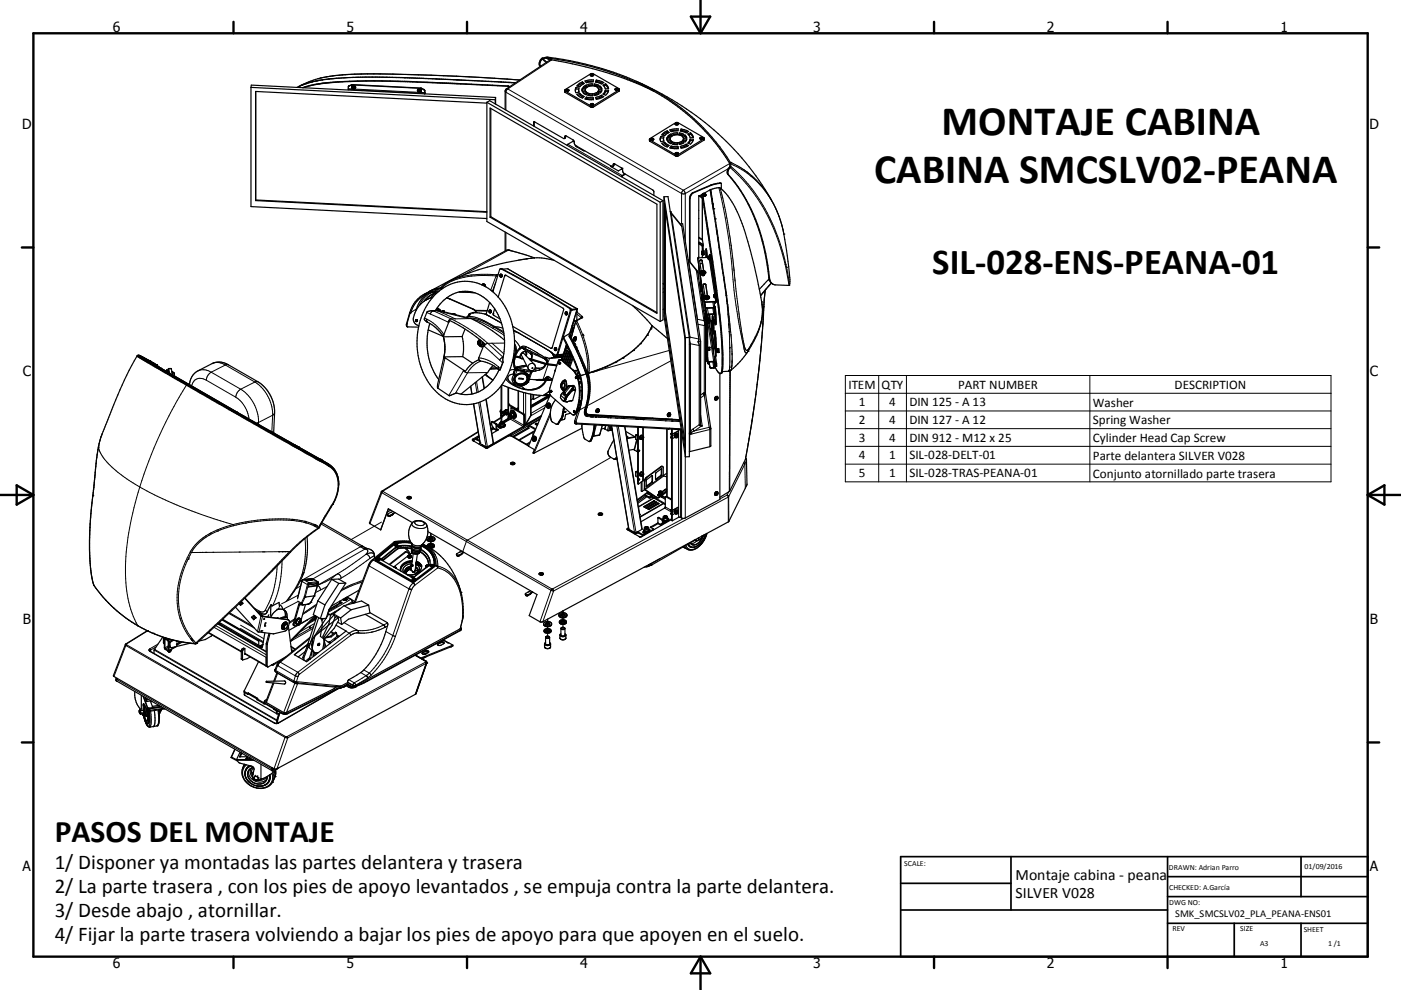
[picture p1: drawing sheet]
<svg xmlns="http://www.w3.org/2000/svg" width="420mm" height="297mm" viewBox="0 0 420 297" stroke-linecap="round" stroke-linejoin="round" font-family="sans-serif">
<defs><g id="words">
<g font-size="12.6">
<text x="282.3" y="40.5">MONTAJE CABINA</text>
<text x="262" y="54.9">CABINA SMCSLV02-PEANA</text>
</g>
<text font-size="11" x="279.5" y="82.3">SIL-028-ENS-PEANA-01</text>
<text font-size="9.4" x="16.4" y="252.5">PASOS DEL MONTAJE</text>
<g font-size="6.3">
<text x="16.4" y="260.6">1/ Disponer ya montadas las partes delantera y trasera</text>
<text x="16.4" y="267.8">2/ La parte trasera , con los pies de apoyo levantados , se empuja contra la parte delantera.</text>
<text x="16.4" y="275">3/ Desde abajo , atornillar.</text>
<text x="16.4" y="282.2">4/ Fijar la parte trasera volviendo a bajar los pies de apoyo para que apoyen en el suelo.</text>
</g>
<g font-size="4.7">
<text x="304.5" y="263.9">Montaje cabina - peana</text>
<text x="304.5" y="269.3">SILVER V028</text>
</g>
<g font-size="4.2">
<text x="33.9" y="9.6">6</text>
<text x="103.9" y="9.6">5</text>
<text x="173.9" y="9.6">4</text>
<text x="243.8" y="9.6">3</text>
<text x="313.9" y="9.6">2</text>
<text x="383.9" y="9.6">1</text>
<text x="6.7" y="38.7">D</text>
<text x="410.5" y="38.7">D</text>
<text x="6.9" y="112.9">C</text>
<text x="410.7" y="112.9">C</text>
<text x="6.9" y="187.1">B</text>
<text x="410.7" y="187.1">B</text>
<text x="6.8" y="261.4">A</text>
<text x="410.7" y="261.4">A</text>
<text x="33.9" y="290.4">6</text>
<text x="103.9" y="290.4">5</text>
<text x="173.9" y="290.4">4</text>
<text x="243.8" y="290.4">3</text>
<text x="313.9" y="290.4">2</text>
<text x="383.9" y="290.4">1</text>
</g>
<g font-size="3.9">
<text x="254.3" y="116.6">ITEM</text>
<text x="264.3" y="116.6">QTY</text>
<text x="287.3" y="116.6">PART NUMBER</text>
<text x="352.1" y="116.6">DESCRIPTION</text>
<text x="257.5" y="121.9">1</text>
<text x="266.6" y="121.9">4</text>
<text x="272.6" y="121.9">DIN 125 - A 13</text>
<text x="327.7" y="122">Washer</text>
<text x="257.5" y="127.3">2</text>
<text x="266.6" y="127.2">4</text>
<text x="272.6" y="127.3">DIN 127 - A 12</text>
<text x="327.7" y="127.3">Spring Washer</text>
<text x="257.5" y="132.6">3</text>
<text x="257.5" y="137.8">4</text>
<text x="266.6" y="132.5">4</text>
<text x="266.6" y="137.8">1</text>
<text x="272.6" y="132.6">DIN 912 - M12 x 25</text>
<text x="272.6" y="137.8">SIL-028-DELT-01</text>
<text x="327.7" y="132.6">Cylinder Head Cap Screw</text>
<text x="327.7" y="137.9">Parte delantera SILVER V028</text>
<text x="257.5" y="143.2">5</text>
<text x="266.6" y="143.2">1</text>
<text x="272.6" y="143.2">SIL-028-TRAS-PEANA-01</text>
<text x="327.7" y="143.3">Conjunto atornillado parte trasera</text>
</g>
<text font-size="3.1" x="352.3" y="275">SMK_SMCSLV02_PLA_PEANA-ENS01</text>
<g font-size="2.4">
<text x="271.1" y="259.7">SCALE:</text>
<text x="350.4" y="260.9">DRAWN: Adrian Parro</text>
<text x="391.1" y="260.6">01/09/2016</text>
<text x="350.5" y="267">CHECKED: A.García</text>
<text x="350.5" y="271.4">DWG NO:</text>
<text x="351.5" y="279.3">REV</text>
<text x="371.9" y="279.4">SIZE</text>
<text x="390.9" y="279.6">SHEET</text>
<text x="377.8" y="283.9">A3</text>
<text x="398.2" y="283.8">1 /1</text>
</g>
</g></defs>
<g fill="none" stroke="#000" stroke-width=".3">
<path d="M161.8 19.7l.2 .2M162.3 17.6l.2 .1M162.5 17.7l1.2 1.1M162.8 17.6l1.1 1M163.6 17.4l1.3 .6M164.2 17.4l1.1 .5M165.4 18l-13.2 8.7M90.6 25.6l-1.3 .6M90.6 25.6h.1M93.4 24.6h.1M94.9 24.3h.1M95.3 23.6l.9-.2a79.3 79.3 0 0 1 15.9-1.2 721.9 721.9 0 0 1 43.7 1.8"/>
<path d="M104.4 26.6l23 1.1M104.4 26.8l22.9 1.3M104.7 25.7v.1M105.4 25.4v.1M105.5 26.2a.52 .52 0 0 1 .6-.4 .52 .52 0 0 1 .4 .5M105.7 25.4l-.1 .1M125.2 27.2a.54 .54 0 0 1 .6-.4 .54 .54 0 0 1 .4 .5M126.1 26.4v.1M126.4 26.5l-.1 .1M127.1 26.8v.1M127.4 27.2l-.1 .1M151.4 27.3l.3 .4"/>
<path d="M151.7 27.7v5.3M151.7 27.7l52.6 30.3M151.8 26.7h.4M152.2 26.7l52.7 30.4M152.2 26.7l-.5 1M152.3 25.8v.1M154.5 24.9l-31.1-1.5-14.2-.2-6.8 .2-5.6 .6-3.7 .7-2.5 .9M154.6 24.8l-38.8-1.7-9.7 .1-7.8 .5a28 28 0 0 0-7.8 1.8l-.6 .2M160.2 36.7l-.2 .1M169.4 27.3v.4M177.1 31.8v.4M177.8 31.8v.4"/>
<path d="M185.5 27v.4M169.6 41.2l-.3 .1M169.6 40.9l-.3 .1M170.2 43.3l16.3 9.4v.1M171.8 42.4l.3 .2M171.9 42.1h.1M172.7 43.9v.1M184 49.5l-.2 .2M184 49.3l-.2 .1M186.3 50.8l.4 .2M186.5 50.5h.1M194.9 42v.4"/>
<path d="M202.6 46.5v.3M203.3 46.4v.4M204.3 58l1.2 .1M204.3 58v9.1M204.9 57.1l-.6 .9M204.9 57.1l.6 1M205.5 58.1v14.1M206.7 59.5l.2 .1M210.5 58.4l.1 .1a.62 .62 0 0 0 1-.1M210.6 59.2v.1M210.7 59.3l-.2 12.5M210.7 59.6h.2"/>
<path d="M210.8 59.4h-.2v12.5M210.8 58.1l.3-.1 .2 .2-.4 .1zM210.9 58.1h-.1M211 41.7v.4M212.9 56.9l.7 4.5M213.1 55.5l.1 .1M213.1 56.8l4.1 27 1.5 11.8 .8 10.9v2.9l-.4 1.7M213.2 55.5l.2 .1M215.5 56.3a224.2 224.2 0 0 1 4.9 33.4l1.3 8.2 1.1 5.5a2.83 2.83 0 0 0 1 2.5l.5-.5M215.7 54.9l.2 .1M215.9 56.4l1.5 6.5 1.6 9 1.9 16.9 1.8 12.9a6.5 6.5 0 0 0 1.1 3.4M218.2 52.3l.2 .1"/>
<path d="M218.3 50.6l-12.8 7.5M218.7 50.1l.2 .1M218.8 49.1l-13.9 8M218.9 50.3a54.6 54.6 0 0 1 17.2 32.5l.4 2.8M218.9 50.3h.1M218.9 48.7l2.7 1.3 2.1 1.4M219.1 49.9a55.1 55.1 0 0 1 17.1 32.1l.5 3.6M219.1 49.2a25 25 0 0 1 8.2 5.6 29.7 29.7 0 0 1 7.7 15.4M223.7 51.4h.1M223.7 51.4l1.4 1.1a26.7 26.7 0 0 1 6.1 7.4M151.7 69.8v5.4M152.4 75l-13.6 7.6"/>
<path d="M157.8 77.6h.1M158 77.6l2.2-.3-4.8 .8M159.1 77.5h.1M201 63.5l.2 .6M201 63.8l.2 .3M201.2 64.1l5.7 37.1M201.2 64.1l3.2 3.9M206.3 77.9l.2 .4M206.3 78.2l.2 .1M206.5 78.3l2.6 17.5M206.5 78.3l2.3 2.8M209.2 77.5v.1"/>
<path d="M209.5 72.6l1.3 .7M209.5 71.4l1.1 .7M210.4 75.6h.1M210.4 75.6v.5M210.4 76v.1M210.4 75.6v.1M210.5 78.2v.1M210.5 73.7v1.6M210.5 76.3v1M210.5 78.5v.6M210.6 73.8l.1 2.6M210.6 76.4v.9"/>
<path d="M210.6 78.9v.2M210.6 75.3h.1M211.8 75.8l.2 1.4M212.3 77.1l.1 .6v-.4M212.3 77.1h.1M212.6 76.9v1M212.6 76.9h.1M212.6 77.9h.1M212.7 77.9l1.5 10.4M212.7 76.4h.2M212.8 76.5h.1M212.8 78l1.6 10.2"/>
<path d="M213 76.5l-.2 .1M213.6 61.3l1.2 8M214.8 69.3h.1M214.8 69.3l3.2 21.8M121.9 97.1v.1M121.9 97.2h.1M123.2 93.7h.1M124.9 92.7l-1.7 1M127.3 95.5a12.6 12.6 0 0 1 5.8 4.9M128 93.8l1 .4M128.6 87.5h.1M129 94.2l5.3 2.4"/>
<path d="M129.4 87.8a7.5 7.5 0 0 0-3.6 3.8M129.8 93.2h.1M129.9 93.2l-.4 .3-.5 .7M129.9 93.2l5.3 2.5M129.9 93.2h1.3M130.6 93l.6 .2M130.8 92.7l.9 .5M131 92.5l1.2 .8M131.2 93.2l9.3 2.4M131.2 93.2l5.3 2.5M131.5 86.7l-1.3 .7M131.5 86.7l-1.9 .3-1 .5"/>
<path d="M131.5 86.6v.1M132.2 86.3v.1M132.2 86.3l-.3 .1M132.2 86.3h.1M132.6 86.6h-.3M134.3 96.6l.2 .1M134.9 89.7h-.1M135.2 95.7a46.4 46.4 0 0 1 11 7.3M135.2 95.7l-.4 .2-.5 .7M135.2 95.7h1.3M135.4 84h.1M137.7 83.2h.1"/>
<path d="M137.8 83.2l-2.4 .8M140 95.1a9.2 9.2 0 0 1 6 1.6l2.5 1.4M140 95.1l-.1 .2M140 95.1l-.1 .1M140.4 94.8l-.4 .3M140.4 94.8h-.1M140.5 95.6h.8M140.5 95.6l-4 .1M140.6 94.6l-.2 .2M140.8 95.5a11.2 11.2 0 0 1 6.4 2.1l.9 .5M140.8 94.1v.1M140.8 94.2l.1 .1"/>
<path d="M140.9 94.3h.1M140.9 94.3l-.3 .3M141.3 82.5h.1M141.8 95.8a15.3 15.3 0 0 1 6 2.7M141.8 92.7h-.1M144.7 85.3h.4l.3 .6M144.8 85.6l.2 .1M145 96.5h.1M145.4 94.2l5 2.8M147.7 87.2l-.3 .1M147.7 87.2h.1M147.8 98.5l3.3 2.1"/>
<path d="M147.9 87.2h-.2M148.1 94.1h-.2M148.1 98.1l2.9 1.8M148.1 98.1l-.3 .4M148.3 94.6h-.3M148.5 98.1l2.5 1.4M148.5 98.1l2.3 .3M148.5 98.1h-.4M148.6 84.7l-.9 2.5M148.7 82.8l-1.6 4.2M148.7 82.8a25 25 0 0 0-14.4 2.1l-1.6 1.3-.5 .1M148.7 82.8l.5 .1"/>
<path d="M148.8 82.5l-.1 .3M148.8 82.4a33.8 33.8 0 0 0-11 .8M148.8 82.4v.1M149 82.4h.1M149.1 82.4h-.3M149.1 82.4l.2 .2M149.3 82.3l-.2 .1M150.5 80.7h-.2M151.5 82.8h-.2M152.4 80.8l20.4 11.8M153.9 99l1.3 .8M154 99.4l1.2 .4"/>
<path d="M155.2 99.8h.1M155.2 99.8l7.8 4.4M160.7 85.5l5.1 3M171.1 92.5h-.3M171.3 93.1l-.3 .1M171.3 93h.1M171.3 92.8v.2M171.6 100l-.7 .4M172 96.2l-.3 1.4M172.1 98.2l-.7 .1M172.6 96.4v.2M172.6 96.6a33.8 33.8 0 0 1 3.7 15.1l.3 .1"/>
<path d="M172.6 96.6l-1.5 4.9M172.8 96.1l.2 .1M172.9 92.6h.1M172.9 92.9l-2.1 7.1M172.9 96.4a31.7 31.7 0 0 1 3.7 15.4M172.9 96.4l-.3 .2M173 92.9h.1M173 93.6l1.5 1.3M173 94.2l1.2 1.1M173 96.2l-.1 .2M174.2 95.3v.1M174.2 95.3h.1"/>
<path d="M174.3 95.3v.1M174.5 95.3h.1M174.5 95.3h-.2M174.5 94.9l.1 .5M174.5 95.3l.1 .1M174.5 94.9l-.3 .4M174.6 95.4l-1.6 .8M195.1 98.7h.1M195.1 98.6h.1M195.2 98.4h.1M195.3 98.3a21.7 21.7 0 0 1-8.7 9.2M195.4 98.1h.1"/>
<path d="M195.4 97.7a23.8 23.8 0 0 1-13.2 12l-5.6 2.1M195.5 97.7l-.2 .6M198.8 85.2l.3 .2M199.1 86.4l-.3 .3M199.1 87.5l-.3 .3M208.8 81.1l.4 .7M208.8 81.1l2.2 15.1M208.9 81.1h-.1M209 95.7l.1 .1M209.1 95.8v.2M209.1 95.8l1.9 .4M209.2 97.3l1.9 .4"/>
<path d="M210.2 81.6v.1a.62 .62 0 0 0 1-.1M211 96.2l.3 .7-.2 .8M211 96.2l.5 .7M211.1 82.5h.1M211.1 90.5v.1M211.1 97.7v20.3l.2 .4M211.3 89.1a.6 .6 0 0 0 1 0M211.4 90.6v.1M211.5 92.1v.2M211.5 92.6h.1M211.5 97.1l-.4 .6M211.6 85.3v.2"/>
<path d="M211.7 92.4l.3 2.1h.2M211.7 93.6h.1M212 92.3v.2M212 88.8l.1 .1M212.1 92.5l.3 1.9M212.2 96.7l1.8 11.9M212.2 96.2v.1M212.2 96.2h.1M212.2 96.3l.1 .5M212.2 96.3l.1 .2M212.3 96.8h.1M212.3 96h.1"/>
<path d="M212.3 96v1M212.5 94.4l.1 1.8M213 98.7l.9 5.8M213 96.2h.1M213 96.2l.2 2.4M213.2 98.6l-.1 .1M213.5 96.3l.1 .5M213.5 96.6v.1M213.5 96.3h.1M213.5 96.8h.1M213.5 96.4l.1 .1M213.7 90.6l.3 1.8"/>
<path d="M213.7 92.4l.3 1.9M213.8 96v1M213.8 96h.1M213.9 92.4l.3 1.6 .2-.1M214.1 88.7v.4M214.1 88.6v.4M214.1 89v.1M214.1 92.5l.3 .1M214.3 88.2l.1 1.1M214.4 89.3l.2 1.3M214.4 93l.3 1.6M214.5 90.6l-.1 .3"/>
<path d="M214.6 89.4l.1 .9h.2M214.6 96.5l.1 .5M214.6 88.6h.2M214.7 89.3h.1M214.7 89.8h.2M214.8 88.3l-.2 .1M217.7 88.6h.1M217.9 90.1v.1M218 91.2l.7 9.1 .1 9.8M218 91.1v.1M218.3 92.2v.1M218.6 99.4h.1"/>
<path d="M228.4 90.6l.1 .9a16.3 16.3 0 0 1-2 9.5M228.6 92.7h.1M229 92.1l-.8 11.3-.9 9.7-1.9 13.2-1.9 11.6M229 92.1l-.4 .6M229 92v.1M229.4 87.1l-.4 5M230.5 83.3l.2 .1M230.6 83.9l-.4 .2M231.2 84.9l-3.2 3.8M41.8 106.7h.1M41.9 106.7l.1 .1M41.9 106.7h.1"/>
<path d="M42 106.8l4.8 2.8M42 106.7l2.9 1.5M44.3 108.1h.1M44.3 108.1v.1M44.3 108.2l.3 .1M44.3 108.1l1.3 .7M44.4 108.2l.2 .1M44.6 108.3h.1M44.6 108.3l.7 .5M44.8 108.2h.1M44.9 108.2l2 1.2M44.9 108.2h.1"/>
<path d="M45.4 108.8l1.4 .9M45.7 108.8l1.1 .6M46.8 109.7l9.6 5.6M46.8 109.6l1.4 .8M46.8 109.4h.1M46.8 109.4l.4 .3M46.8 109.4l.2 .1M46.9 109.4h.1M46.9 109.4l.2 .1M47.1 109.5l.1 .2M47.2 109.7l.1 .2-.1-.2M47.2 109.7l.1 .2"/>
<path d="M47.3 109.9h.1M48.2 110.5h.1M48.2 110.4l22.6 13.1M50 111.2h.3M50.6 110.6h.8M51.7 111.6l.1 1M56 115.4a128.3 128.3 0 0 0-14.1 30.7M56.4 115.3l8.9 5M56.4 115.3l-.4 .1M57 116h.1M59.4 111.3a4.1 4.1 0 0 1 3.9 .4M61.8 114.1l8.9 5.1"/>
<path d="M61.8 114.1a2.7 2.7 0 0 0-4.3 1.7M63.3 111.7a3.1 3.1 0 0 0-1.5 2.4M63.3 111.7l8.9 5.1M63.6 109.1a4.1 4.1 0 0 1 4 .4M67.6 109.5l8.8 5.1M67.6 109.5l-4.3 2.2M68.5 109.5h-.9M70.7 119.2a9 9 0 0 1 4 6.5M72.2 116.8a3.1 3.1 0 0 0-1.5 2.4M72.2 116.8a11.8 11.8 0 0 1 5.3 10M76.4 114.6a11.8 11.8 0 0 1 5.3 10M76.4 114.6l-4.2 2.2"/>
<path d="M77.3 114.5l-.9 .1M133 107.3l.4 .3M133.4 107.6l-2.1 8.9M133.4 107.3v.3M138.9 111.3l1.3 .5M139 111.1l-4.4 7.5M140.2 111.8l-3.7 6.2M141.1 115.9l.4 2.3M142.5 114.8l.5 3M142.9 114.5l.5 3.1M143.5 107.3a10.8 10.8 0 0 1 6.5 3.3M143.7 102.2a.67 .67 0 0 1 .5 .6 .67 .67 0 0 1-.5 .7"/>
<path d="M144.1 108.3a7.7 7.7 0 0 0-3.9 3.5M144.5 113.1l.6 3.5M145 103.7l.2 .1M145.2 103.8l4.6 4.2M145.7 119.8l2.2 13.3M145.7 112.2l2.1 1.8M146.2 111.8h-6M146.2 103l4.6 4.2-1 .8M146.2 103l-.6 .3-.4 .5M147.1 110.6h.1M147.5 103h-1.3M147.5 103l3.5 3.2"/>
<path d="M148.8 110.3h-1.6M149.1 110.6h-.1M149.1 110.6h.1M149.2 110.6h-2.2M149.8 108l.9 .9M151.3 102.9l-3.8 .1M151.6 113.7a10.3 10.3 0 0 0 5.4 3.1M152.3 116.2v9.4M152.3 113.8h.1M152.3 113.8l.8 1 1 .7M153.6 108.4l.1 .1M153.7 108.5l.3 .1"/>
<path d="M153.7 108.2v.1M153.7 108.2h.1M153.9 112.2a1.31 1.31 0 0 0-1.6 1.6M153.9 112.2l.1 .3M154 108.6h.1M154 108.6l.2 1.9M154 111.8l-.1 .4M154 112.1h.1M154 107.8l-.3 .4M154 111.8l.2 .1M154 112.1l-.1 .1M154 107.8h.1"/>
<path d="M154 107.8l.1-.3-.1 1.1M154 112.5a1.76 1.76 0 0 0 .2 2.6M154 112.5l.4 .2M154.1 112h.1M154.1 106.9l-.2 .4M154.1 112l-.1 .1M154.1 112.5h.1M154.1 112.5h-.1M154.1 112.4v.1M154.1 115.5h.1M154.1 115.5l3 1.2M154.1 112.4l.4 .2"/>
<path d="M154.1 112.4h.1M154.2 115.1h.1M154.2 111.9l-.1 .1M154.2 111.9l-.1 .5M154.2 115.1l.9 .6 1.1 .1M154.2 109h.1M154.2 108.4l-.2 .2M154.2 110.5l.4 .2M154.2 108.4l.3 1.9M154.3 102l1 1.1 .6 1.2M154.3 103.1l.5 1.4-.2 1.5 1.3-1.7M154.3 103.8a3.2 3.2 0 0 1-.1 2.9"/>
<path d="M154.3 106.7l-.1 .3M154.4 112.7l-.1 .2a1.68 1.68 0 0 0 .1 1.9M154.4 106.8l-.1 .2M154.4 110.8l-.4 1M154.4 110.8l-1.6 .3M154.4 107.1l-.2 1.3M154.4 110.8l.2 .2M154.5 112.6l-.1 .1M154.5 110.3v.1M154.5 110.3l-.3 .2M154.5 110.4l.1 .1M154.6 110.7h.1"/>
<path d="M154.6 110.5v.2M154.6 110.7l-.2 .1M154.6 110.7l.1 .1M154.6 110.2v.1M154.6 110.2l-.1 .1M154.6 111l-.4 .9M154.6 110.3h.1M154.6 110.3l.1 .1M154.7 110.4h.1M154.7 110.4v.3M154.7 110.8h.1M154.7 110.8v.2"/>
<path d="M154.7 111l.3 .2M154.7 111h-.1M154.7 110.4l.2 .1M154.8 105.2h.1M154.8 110.6l-.1 .2M154.8 110.8h-.1M154.9 110.6l-.2 .1M154.9 110.5v.1M154.9 110.6l.2 .1M154.9 110.5h.1M154.9 110.7h.1M154.9 110.6v.1"/>
<path d="M154.9 110.7v.1M154.9 110.6h.1M154.9 110.8l.1 .1M154.9 110.8h-.2M155 110.9v.2M155 110.9l-.3 .1M155 111.2l-.5 1.4M155 111.1h.1M155 111.2l2 .4M155 111.1v.1M155 111.1l2 .4M155.1 110l-.5 .2"/>
<path d="M155.1 110v.7M155.1 110.7l4.1 .9M155.2 110.3l3.7 .8M155.2 110.3l-.5 .1M155.2 110.3l-.1 .4M155.4 115.4h.1M155.5 117.3v6M155.7 104.5h.1M155.9 104.8l-.6 .6-.7 1.4M155.9 104.3v.5M156.2 115.8l1 .9M156.3 115.6l-.1 .2"/>
<path d="M156.4 104l-.5 .3M156.4 104h1.2M156.4 104l.1 .2M156.4 104h.1M156.5 104.2h.1M156.5 104.2v.1M156.5 104.3h.1M156.5 104.3l.5 .1M156.5 104.3l-.6 .5M156.5 104.3l.1 .1M156.6 104.3h-.1M156.6 104.4h.1"/>
<path d="M156.6 104.4v.1M156.6 104.5h.1M156.7 104.5l.3 .3M157 110h.1M157 117.7v6.4M157 104.4h.1M157 111.6l1.1 .7 .4 .6M157 104.8l2.1 1.4M157 104.4l.1 .1M157 111.5v.1M157 111.5l1 .5 .6 .8M157.1 104.5h.1"/>
<path d="M157.1 104.8h.1M157.1 104.8l.1 .1M157.1 104.5l.2 .1M157.1 116.7l-.1 .1M157.1 116.7l.6 .1M157.2 116.7h.1M157.2 116.7h-.1M157.3 104.6h.1M157.3 104.6l-.3 .2M157.4 104.6h.1M157.5 104.6l3.8 1.9M157.5 104.6l1.9 1.4"/>
<path d="M157.5 104.6l-.4 .2M157.5 104.2v.1M157.5 115.2h.1M157.5 104.2h.1M157.6 104.1l-.1 .1M157.6 117.9v9.5l4.7-2.8M157.6 104h.1M157.6 104.1l-.2 .5M157.6 104.1h.1M157.6 104v.1M157.7 104l3.8 2.1M157.7 104l-.1 .1"/>
<path d="M157.7 116.8h.1M157.8 109.5l-2.7 .5M158 109.8l-2.8 .5M158 114.8l-.5 .4-1 .4-1.3-.3M158 114.8h.1M158.2 114.8l-.9 .7-1.1 .3M158.3 114.8h.1M158.5 112.9h.1M158.5 112.9v.7M158.5 113.6l.1 .2M158.5 113.6l-.5 1.2M158.6 113.8h.1"/>
<path d="M158.6 112.8l-.1 .1M158.6 112.8l.1 .1M158.7 105.2h.1M158.7 112.9v.6M158.7 112.9h-.2M158.7 113.5v.2M158.7 113.5l-.2 .1M158.7 113.8l-.4 1M158.7 113.7v.1M158.7 113.8l2.1 .2M158.7 113.7l-.1 .1M158.8 113.8l2 .1"/>
<path d="M158.8 113.8h-.1M159 111.2v.4M159.1 111.9h.1M159.1 118.2v6.6l4.2-2.4M159.1 111.2l.1 .4M159.1 106.2l.3 .7-.2 .7M159.1 107.9v.3M159.1 107.6l-.1 .3M159.2 111.6h.1M159.2 111.6l-.6 1.2M159.2 106.1l-.1 .1M159.2 111.6l-.5 1.3"/>
<path d="M159.3 106.1h-.1M159.3 107.7l-.1 .2M159.4 106h.1M159.5 106h.1M159.5 106l3.7 1.6M159.5 106l-.1 1.7M159.5 106l-.2 .1M159.5 111.2v.3M159.5 111.5l-.8 2.2M159.5 111.5l-.3 .1M159.5 108.1l-.1 .4M159.8 116.8h.1"/>
<path d="M160.2 109.3a1.15 1.15 0 0 0-1.4-.1 1.15 1.15 0 0 0-.4 1.4M160.5 106.4h.1M160.5 110.3l1.1 .2M160.8 114l1.5 .1M160.8 113.9v.1M160.9 114h.1M161 106.3h.1M161 114h2.3M161 114h.1M161.3 116.3h.1M161.3 106.5h.1M161.3 106.5l1.7 .9"/>
<path d="M161.6 116.2l-2 .6h-1.9M161.6 116.2h.1M161.6 110.5l-1.3 .3M161.6 110.5l.2 .5M161.7 111h.1M161.7 111l-2.2 .5M161.8 111h-.1M161.8 106.3l1.6 1M162 115.9l-.4 .3M162 115.9h.1M162.7 114.1h.1M162.9 114.1h-.2"/>
<path d="M163 104.2a4.7 4.7 0 0 1 2.8 2.3l.1 .3M163 104.2h.1M163 107.5l.1 .1M163.1 107.6h.1M163.1 113.8l-2.3 .1M163.1 118.5l.2 .1M163.1 113.7v.1M163.2 107.4h.1M163.3 107.3h.1M163.3 107.3l-.3 .1M163.3 114h-.1M163.3 114.6l-1.3 1.3"/>
<path d="M163.3 114.6h.1M163.3 114h.1M163.4 107.3h.1M163.4 107.3h-.1M163.4 109.6l-.8 .7-1 .2M163.4 109.6h.1M163.4 107.4h.1M163.4 107.4l-.3 .2M163.5 107.1v.2M163.5 107.3h.1M163.5 107.3l.1 .1M163.5 107.3l-.1 .1"/>
<path d="M163.5 109.7l-.9 .9-.8 .4M163.5 107.5h.1M163.5 109.7h.1M163.6 107.5l-.4 .1M163.6 107.4l.4 .6M163.6 107.4v.1M163.6 109l-.2 .6M163.7 109.4l-.2 .3M163.7 114l-.4 .6M163.7 113.3l-.6 .4M163.7 113.3l.1 .3M163.7 109.3v.1"/>
<path d="M163.7 114h.1M163.7 114h-.4M163.8 113.6l-.1 .4M163.8 113.6l-.5 .4M163.8 109.1v.2M163.9 114h.1M163.9 114a5.7 5.7 0 0 1-6.9 2.8M163.9 114h.2M163.9 114h-.2M164 108h.1M164.1 108l-.1 1.1M164.1 113.3l-.3 .3"/>
<path d="M164.1 113.3h.1M164.1 113.3l.1 .1M164.2 113.4l1 .6M164.2 113.4l-.3 .6M164.3 114h.1M164.3 109.4l-1.6 4.7M164.4 117.6l.4 .2M164.4 112.9l-.7 .4M164.4 112.9v.1M164.4 113h.1M164.5 113l.4 .3M164.5 113l-.3 .4"/>
<path d="M164.7 119.1l-5.5 3.2M164.8 107.5l-.7 1.6M164.9 113.3v.1M164.9 113.4l.5 .2M165.2 114l.3 .2M165.2 114l-2.4 .1M165.2 114h.1M165.4 104.5h-.3M165.4 113.6l.3 .1M165.4 113.6l-.2 .4M165.9 106.8h.1M165.9 106.8l.2 .3"/>
<path d="M166.1 107.1v.1M166.1 106.9l.2 .1M166.2 107h.1M166.2 107l-.1 .1M166.3 107l.1 .3M167.2 106.3l-.2 .1M168.1 116h.1M168.1 115.6h.1M168.1 115.6v.2M168.1 115.6l.6 1 .6 .1M168.3 108.1h.2M168.4 106.8l-2.1 .2"/>
<path d="M168.4 118l1.2 1.1M168.5 107.1h-.2M168.7 116.9l.4 .3M169 101.3l-.1 .3M169.2 117v.1M169.2 114.4l.3 1.3-.2 1M169.2 114.4l-.7 .5-.4 .7M169.3 116.7l.1 .2M169.3 116.7l.2 .1M169.5 114.2l-.3 .2M169.5 114.2h.1M169.5 114.1h-.2"/>
<path d="M169.6 114.2v.1M169.6 114.3l.2 2.1M169.6 119.7h.1M169.6 114.3l-.4 .1M169.7 119.7h.1M169.7 119.7l-.2 .7M169.7 119.7l-.2 .8M169.8 103.3l-.9 2.9M169.9 104.3h.1M170.1 118.8v.1M170.1 118.9l-.4 .8M170.1 118.9h.1"/>
<path d="M170.2 118.9l-.5 .8M170.6 115.8l-.4 .1M170.7 101.1l2.2 4.2 1.8 4.3M170.7 115.8l-1.6 1.9 .1 .7M170.7 101.1h.1M170.8 101.1l.1 .1M170.8 101.3h.1M170.8 106.3h.1M170.9 101.2h.1M170.9 115.8l.1 .1M170.9 100.4l-.2 .2v.5M170.9 100.4l.2 .3"/>
<path d="M170.9 106.4h.1M171 105.8l.1 .1M171 101.1l.1 .4M171 101.1l-.1 .1M171 101.7h.1M171 115.9l-1.6 1.9 .3 .7M171 115.9a.63 .63 0 0 1 .9 .5M171 115.9l.6 .2 .2 .4M171.1 100.7l-.2 .3M171.1 100.7l-.1 .4M171.1 101.5h.1M171.3 100.9l-.3 .2"/>
<path d="M171.4 117.3h.1M171.4 117.3l-1.3 1.6M171.4 117.3l.1 .1M171.5 117.4l-1.3 1.5M171.5 100.5l-.4 .2M171.5 115.8l.7 .1M171.6 116.6h.1M171.6 111h.2M171.6 116.6v.2M171.6 116.6l-.2 .1v.2M171.6 102.1l1.6 3.1M171.8 116.5h.1"/>
<path d="M171.8 116.5h-.1M171.8 117v.1M171.8 117.1h.1M171.8 117.1l-.4 .2M171.8 117.1l.7 .1M171.8 116.4v.1M171.9 117.1v.1M171.9 117.2l-.4 .2M171.9 117.2h.6M171.9 116.4h-.1M172.1 101.4h.1a.25 .25 0 0 1 .1 .3 .25 .25 0 0 1-.3 .1zM172.1 101.4h.1"/>
<path d="M172.4 101.2l.2 .5-.3 .5M173.1 112.7h.7M174 113.2h-.4M174.1 113.7h-.7M174.1 112.7h.1M174.6 117.4l-.3 3.6-.5 2M174.7 109.6h.1M174.7 109.6l.8 1.9M174.8 112.5h.1M175.6 112.2h.1M175.7 112.2l.4 1.6 .3 3.1-.2 2.6-.6 2.5M175.7 112.2l-1.7 .5"/>
<path d="M175.7 112.2l.2 .1M176 112.6h.1M176.3 111.8l.3 .1M176.3 112.5l-.3 .1M176.4 116.3h.1M176.6 111.8v.1M176.6 111.9h.1M181.8 110h.1M186.6 107.5h.1M186.6 107.5l-4.3 2.3-5.7 2.1M186.8 107.4h.1M189.8 105.2h.1"/>
<path d="M200.7 105.1l-24.4 6.9M201.1 108.3l-25 13.4M206.6 100.9l.3 .3M206.9 101.2l-.1 .7 .2 1.2M206.9 101.2l2.6 .5M207 103.1v26.3M207 103.1l-.3 .3M207 103.1l2.6 .6M210.8 118l.3 .6M210.8 118l-.7 .5M211.1 118.6l-1 .8M211.1 118.6l1.5 9.6"/>
<path d="M211.3 118.4l-.2 .2M211.4 117.8l-.6 .2M211.4 117.8l.1 .1M211.5 117.9h.1M211.5 104h.2M211.5 105.2l.5 3.2 .2-.1M211.5 118l-.2 .4M211.7 104l.1 .4M211.7 105.8h.1M212.2 107.2l.2 1.3-.2 .2M212.2 108.6l.1 .3M212.4 108.7l.1 .5"/>
<path d="M212.7 104.2h.1M212.7 104.2v.9M212.8 110.1v.1M213.4 110.3v.2M213.5 100.3l.2 .5M213.7 108.6l.3 1.8M213.8 102.2l.2 .4M213.9 102.3h.1M213.9 108.6l.3 1.5h.2M214.1 108.7h.3M214.3 107l.3 2.1M214.3 104.5l.1 2.5"/>
<path d="M214.7 109.7h.2M214.7 109.2h.1M214.7 109.2h.2M214.7 103.4l-.2-.5 .2 .6M214.8 104.9l.1 .5zM215.1 104.7v1M215.1 119l-.5 .4v.6M218.4 111.4h.1M218.5 111.4h.1M218.8 110.1h.1M218.8 110.1l-.3 1.3M218.8 104.3h.1"/>
<path d="M218.8 111.3l-.2 36.2M219 111.2l-.2 36.1M219.4 110v.1M223.8 105.1v.1M224.3 104.9h.1M226.4 101.1l-1.9 3.5-.4 .5h-.3M226.5 101l-.1 .1M253.4 112.7h145.6v31.9h-145.6zM253.4 118h145.6M263.4 112.7v31.9M271.8 112.7v31.9M326.7 112.7v31.9"/>
<path d="M29.5 134.1a13.5 13.5 0 0 0 5.4 7.2l3.2 2.4 3.8 2.4M29.5 134.1h.1M29.5 134.1l-1.7 14.7M30.6 130.1l-1.1 4M65.9 120.7l4.9 2.8M70.8 123.5l10.6 6.1M77.5 126.8v.5M77.5 126.8l-.6 .2M81.3 129.5l7.5 4.2M81.4 129.6l8.2 4.6M81.7 124.6l-.2 5M81.7 124.6l-4.2 2.2"/>
<path d="M82 129.7v.2M82.3 123.9l-.6 .7M89.5 134.1l6.5 3.7M90.3 134.6l8.1 4.6M96.5 138l1.9 1.2M98 139.3h.1M98.4 139.2h.1M98.4 139.2l.2 .4M98.5 139.6l.2 .1M98.6 139.6v.1a7.3 7.3 0 0 1 2.2 9.1l-1.1 2.5M142 121.2l2 11.9M142 131.9v.2"/>
<path d="M143 131.7v.3M143.4 129.6l-28.6 17.8M143.5 120.8l2.2 13.5M143.9 120.6l2.2 13.7M144.5 133.6h-.2M147.4 127.2l-.4 .2M147.7 126.4l-.2 .2M147.9 128.4l.8 .5h.5v.2M148.9 127.1l-.2 .2M148.9 127.3l-.2 .1M149.6 127.9l.1 .4M149.9 126.9a.79 .79 0 0 0 1.3 0"/>
<path d="M150.1 126.7a.5 .5 0 0 1 .6-.2 .5 .5 0 0 1 .3 .6 .53 .53 0 0 1-.6 .1 .53 .53 0 0 1-.3-.5zM150.2 123.5h.1M150.2 125.4l-2.1 1.3M150.2 123.1l-.1 .5M150.2 124.7v.2M150.3 123.5l-.1 .3M150.5 124.8v.2M150.6 123.7l-.1 .2M150.6 123.7h.1M150.7 123.7v.2M150.7 124.8v.2M151.6 122.9h.1"/>
<path d="M151.6 122.9v.2M151.7 122.9v.8M152.5 121.3h.1M152.7 124.3a.55 .55 0 0 1 .7 .3 .55 .55 0 0 1-.1 .7 .75 .75 0 0 1-.6-1zM152.8 124.2a.75 .75 0 0 1 .7 1.1M153 125.7l3.8 2.2v.3M153.2 125.4l3.8 2.2 .2-.1M153.3 130.2v.5M153.6 122.2l-.2 .2M154.7 122.8v.1M155 122.7l-.3 .1M157 124.2l-.2 .1"/>
<path d="M157.2 124.5l-.2 .2M158.3 128.3l-4.5 2.6M159 132.5l-1.2 .8M160.2 131.1a.48 .48 0 0 1 .3 .6 .48 .48 0 0 1-.4 .4M160.4 129.1l-4.9 2.9M161.1 127.1v.2M161.8 125.9l-3 1.7v.3h-.5M163.7 121.4l-4.5 2.6M164.4 121.2a.48 .48 0 0 1 .4 .5 .48 .48 0 0 1-.5 .5M165 124.5l-4.8 11.4M165 123.8l-5.1 12.1M167.3 127.1h-.1"/>
<path d="M167.5 127.1h-.2M168.6 125.2l-.3 .1M168.7 124.6l-.2 .1M168.8 124.6l-.1 .1M168.8 120.2l.2 .1M169 120.3l.5 .2M169 120.3v.1M169.1 122.2h-.1M169.5 120.4v.1M169.5 120.5h.1M169.5 120.5l.5 .1M169.5 120.5h.5"/>
<path d="M170 120.6h.1M170 120.5h.1M171.7 120.1l-1.7 .4M172.7 126.9h.1M172.8 123.4h.1M172.9 127l-.2 .2M173 122.7h.1M173.7 123h.1M173.8 123l-1.1 3.4-.4-.1M175.3 123.8l.5 .2M175.3 122.9v1.4l.2 .4 .6 .3M175.4 122.9h-.1"/>
<path d="M175.4 122.8h.1M175.5 124.3l.4 .1M175.6 124.4l.4 .2M175.6 122l-1.8 1M175.6 122l-.3 .9M175.6 122.7l.2 .1M175.7 122h-.1M175.8 124v.1M175.8 124l.1 .4M175.8 121.2h.1M175.9 124.4l.1 .2M176 124.6l.1 .4"/>
<path d="M176.1 125l27.8 1.5M176.1 121l-.2 .1M177.2 132.3h-.3M177.9 130.8h-.1M178.5 127.5l-.2 .6M178.8 127.5l-.7 2.8M179.2 124.6l.1 .1M179.5 122.8a.61 .61 0 0 0-.6 .9M179.8 130.4l-1.9 .3M180.5 124.7h.1M180.5 124.8h.1M180.5 127.6l-.6 2.4"/>
<path d="M181.7 127.7l-.3 1M182.3 125.3h.1M182.3 124.9h.1M182.4 124.8h.1M182.5 127.7l-.4 1.4M182.8 127.7l-.4 1.5M182.9 124.8h.1M182.9 124.9h.1M183 125.3h.1M183.2 137.2l-43.1 24.9-1.4 3.4M183.4 127.8l5.2 31.3M184.4 124.9h.1"/>
<path d="M184.4 125h.1M184.5 125.4h.1M184.8 137.4h-.1M184.9 124.9h.1M184.9 125h.1M184.9 127.8l5.4 32M185 125.5h.1M185.4 127.9l5.3 31.9M186.8 125h.1M186.8 125.2h.1M186.9 125.6h.1M187.3 128l5.1 30.8"/>
<path d="M187.9 130.9l.2 .1M188.1 131.5l.1 .1M191 131.9l-.8 3.1M191.2 130.5v.4M191.2 134.4l-.3 1M191.2 135l.2 .1M191.2 135.6l.2 .1M191.2 125.8h.1M191.3 135.2l.2 .2M191.8 125.4h.1M192 125.3h.1M192 125.8h.1"/>
<path d="M192.5 125.5h.1M192.6 131.1l.1-.1a.34 .34 0 0 1 .2 .5 .34 .34 0 0 1-.5 .1zM192.7 125.4h.1M192.7 125.5h.1M192.8 125.9h.1M192.8 128.3v2.6M192.8 130.9h.1M192.8 130.9l-.4 .5v.4M192.8 125.5h.1M192.8 125.4h.1M192.8 131.7v10.2M193 125.4h.1"/>
<path d="M200 128.7v20.3M200.3 128.7h.1M200.6 124.8h.1M200.7 128.5l-.4 .2M200.7 128.5h.1M200.9 124a.59 .59 0 0 0-.5 .3 .59 .59 0 0 0-.1 .6M201.2 130v.1M201.2 130.1v.2M201.2 131.1v.3M201.2 130.1h.1M201.3 125.8l.2 .2M201.5 130.3v.2"/>
<path d="M201.5 131.4v.2M201.5 130.3h.1M201.6 130.3v1.3M203 130.8l.1-.1a.23 .23 0 0 1 .2 .3 .23 .23 0 0 1-.3 .1zM203.2 130.4l-.5 .2-.1 .6M203.2 130.7h.1M203.4 126.1h.1M203.4 126.5h.1M203.4 125.9v.1M203.4 128.9v26.3M204 128.9v26.3M204.3 129.5v25.9"/>
<path d="M205.5 136.8v18.6M206.7 130l.3 .1M206.8 130.3v5.2M207 129.4l.3 .3M207 129.4l-.3 .5M207.3 129.7l-.3 .4M207.3 129.7h.1M207.3 129.7l.1 .5M207.8 128.7l-.8 .7M207.8 128.7l.4 .6M208.2 129.3l-.9 .4M209.6 127.4l-1.8 1.3"/>
<path d="M210.1 124.5l.4 3.3M210.4 127.8l-2.2 1.5M212.6 128.2l.2 .5v5.3M212.6 128.2l.5 .3M212.6 128.2l-4.4 1.1M213.1 128.6l-.2 .2-6 1.5 .1-.2M223 138.8l.3 .4M223.3 139.2l-4.8 9.8M223.3 139.2l.2 7.2M223.8 138l-.5 1.2M253.4 123.3h145.6M253.4 128.6h145.6"/>
<path d="M253.4 133.9h145.6M253.4 139.3h145.6M27.8 148.7h.1M27.8 148.7v.1M27.8 148.8a85.9 85.9 0 0 0-.2 24.4l.5 2.4M41.9 146.1a132 132 0 0 0 28 11.3M41.9 146.1a72.8 72.8 0 0 0-3.7 32.4 27.3 27.3 0 0 0 3.1 9.2M63 160h.1M65.2 159.3h.1M65.3 158.9h.1M69.9 157.4a20.5 20.5 0 0 0-12.1 7l-.8 1.2M69.9 157.4l.1 .3"/>
<path d="M70 157.7a28.3 28.3 0 0 0-7.4 2.9M73.6 157a44 44 0 0 1 18.8 .1l3.1 1.4M73.6 157l-3.6 .7M73.6 156.9h.1M87.3 156.1h.1M87.5 155.8a16.9 16.9 0 0 1 8.1 2.4M87.5 155.8a56 56 0 0 0-17.6 1.6M87.6 155.8h.1M87.7 156.1h.1M88 155.8h.1M93.5 157.5h.1M94.1 157.3h.1"/>
<path d="M95.6 158.2h.2M95.6 158.2l-.2 .2a49.5 49.5 0 0 0-8.5 7.1M96.3 157.2l11.7 6.8M99.7 151.3h.1M114.3 147.6l.2 .2M114.4 156.6l-9.1 5.3M114.5 147.8l50.7 29.3M114.5 147.8l-3.6 9.3M114.5 147.3l.3 .1M114.8 147.4h.1M114.8 147.4l50.7 29.3M114.8 147.4l-.3 .4"/>
<path d="M116.2 154.6l.4 .2 .4-.1M117 154.7l-.1 .2M117.1 154.6l-.1 .1M117.7 154.3l-.7 .4M117.7 154.3l-.1 .2M117.8 154.2l-.1 .1M117.9 154.2l-.2 .1M123.6 156.9a1.3 1.3 0 0 0 1.4 1.5 2.19 2.19 0 0 0 3-.7l-.1-.2M124.5 156.5a2 2 0 0 1 2.7 .7 1.96 1.96 0 0 1-2.9-.4zM129.2 160v2M188.2 158.5v.2M190.3 159.8h.1"/>
<path d="M190.6 159.9l-.3 .2M190.7 159.8h.1M190.7 159.8v.3M191 159.7h.1M191 159.7v.2M191.2 141.5v.4M191.2 143.7l.2 .1M191.2 144.2l.2 .1M191.3 144l.2 .1M191.4 159.7v.2M192.6 142.1l.2-.1 .2 .2a.37 .37 0 0 1-.1 .5 .37 .37 0 0 1-.5 0zM192.8 141.9l-.4 .5v.5"/>
<path d="M192.8 141.9h.1M192.8 142.7v1.6M192.9 159.4l.1 .5M193.1 151.9v.1M193.2 144.5h.1M193.2 158.4a.74 .74 0 0 0 1.3 0M193.4 158.2a.52 .52 0 0 1 .6-.2 .52 .52 0 0 1 .3 .6 .52 .52 0 0 1-.6 .1 .52 .52 0 0 1-.3-.5zM193.6 148.6l.1 .2M193.7 148.6v.2M193.7 148.8l.8 .4M193.7 148.8l.1 .1M193.7 152.3v.1"/>
<path d="M193.8 145.9h.1M193.8 143.2h.1M194.4 152.6v.1M194.4 149l.1 .2M194.5 149.2v.1M194.5 149.3h.1M195 158.1v.1M195.2 149l-.3 .3-.4-.1M195.4 144.7h.1M195.5 142.7l.1 .1M195.5 144.4l.1 .1M195.7 148.9v.3"/>
<path d="M195.9 158.8v.2M196 150.3v.1M196 149.4l-4.6 2.6M196.1 149.4l-4.7 2.8M196.5 143.8l.2 .1M196.6 150.7h.1M196.9 149.2v.1M197.2 151v.1M197.2 156.9l.8 .4M197.2 148.4v.1M197.5 155.2l-.2 .2M197.5 147.7a.55 .55 0 0 0 .5 .3 .55 .55 0 0 0 .5-.3"/>
<path d="M197.6 148.4l-.2 .2M197.6 149.2v.1M197.7 147.5a.37 .37 0 0 1 .4-.2 .37 .37 0 0 1 .2 .5h-.6zM197.7 148.5l-.2 .1M198.1 140l.1 .1M198.1 142.6l.2 .1M198.2 157.2l.2 .3M198.3 140.7h.1M198.3 142.4h.1M198.7 155.9l-.2 .1M198.8 156.8l-.2 .2M198.8 156l-.2 .2"/>
<path d="M198.9 142.6l-5.7 4.1M198.9 155.2a.74 .74 0 0 0 1.2 0M199 142.8l-5.6 4.1M199 154.9a.52 .52 0 0 1 .6-.2 .52 .52 0 0 1 .4 .6 .51 .51 0 0 1-.7 .2 .51 .51 0 0 1-.3-.6zM199.3 152.4l2 1.2M199.4 146.8v.2M199.5 152.1l1.7 1M199.9 148.9l-.2 .2M201.2 152.9h.1M201.2 153h.1M201.2 152.9v.3M201.2 154v.3"/>
<path d="M201.5 153.1v.2M201.5 154.2v.2M201.5 153.1h.1M201.6 153.1v1.3M203.1 153.6l.1-.1a.25 .25 0 0 1 .1 .4 .25 .25 0 0 1-.4 .1zM203.2 153.2a.6 .6 0 0 0-.5 .9M203.2 153.5l.1 .1M204.9 155.5l-39.2 21.2M215 148h.2l-.2 .4-.2-.1zM215.1 147.6l-.5 .3v.6M218 148.5l-2.2 1.2M218 148.5l.5 .5"/>
<path d="M218 148.5l.3 .6M218.3 149.1l.1 7.5M218.3 149.1l-52.3 28.2M218.5 147.6l-.5 .9M218.5 149v7.4M218.5 149l-.2 .1M28.1 175.5v.1M28.1 175.6a41.2 41.2 0 0 0 13.2 12.1M28.1 175.6h.1M57 165.6a25.4 25.4 0 0 0-2.8 20.6 19.8 19.8 0 0 0 4.1 6.8M57 165.6l.4 .2M57.4 165.8a25 25 0 0 0-3.1 19.5 19 19 0 0 0 4.4 7.6"/>
<path d="M59.9 165.7h.1M60.6 165.7h.1M60.8 161.9h.1M60.9 161.3h.1M61.5 165.7h.1M61.6 161.3h.1M61.7 160.8h.1M61.8 165.7h.1M62.6 160.6h.1M62.6 160.6l-3 2.3-1.5 1.7-.7 1.2M62.8 160.1h.1M62.9 160.5h.1"/>
<path d="M63.8 165.7h.1M71.7 165.6h.1M78.7 165.6h.1M79.2 165.6h.1M81.8 170.7l-10.9 10.8-12.2 11.4M83.1 169.8a28.5 28.5 0 0 1-3.6 13.3M84.6 168.3a30.6 30.6 0 0 1-2.9 13.4M86.9 165.5l.2 .1M86.9 165.5l-29.5 .3M87.1 165.6h.1M89.4 178.6l-5 2.6M90.1 175.8l-1.4 .8"/>
<path d="M90.5 174.4h.1M90.5 174.4l-1.3 5.3M90.5 174.4l1.7 1M90.6 172.3a29 29 0 0 1-4.8 8.1M90.7 174l-.8 .4M90.8 172.2l-.2 .1M90.9 173.9h.1M91 173.9l-.5 .5M91 173.9l2.5-.3 1.7 .9M91 173.9l1.6 .9M91 171.9l-.2 .3M91.1 171.9l-.3 .3"/>
<path d="M91.1 171.7l-.1 .2M91.4 161.5a29 29 0 0 1-.8 10.8M92.2 175.4l-1 3.6-.9 2 .2 .4M92.2 175.4h.2M92.4 175.4l-.9 3.7-.9 1.9v.3l.3 .1M92.6 174.8l-.4 .6M92.6 174.8l.1 .3M92.7 175.1l-.3 .3M93.5 173.6h.2M95.2 174.5h.1M95.2 174.5l-2.6 .3M95.2 174.5v.3"/>
<path d="M95.2 175.6l.6 .6 .3 .8M95.2 175.6l6-3.4-2.5 1.8zM95.2 174.8l-2.5 .3M95.2 174.8l.2 .2M95.4 175l-1.2 3.8-1 1.9-.8 .5M95.4 175h.1M96.1 177l-1.6 .8M98 176l-1.9 1M101.2 172.2a1.26 1.26 0 0 1 1.1 1.3M102.3 173.5l-.6 .3M105.2 179.8l-6.8 3.9M108 164h.1"/>
<path d="M108.1 164l1.3 .7M108.1 164l-17.2 9.9M108.2 163.9l-.2 .1M108.3 163.9l-.2 .1M108.3 163.9h.5M108.6 174.6l-3.3 1.2-3.1 1.5M108.7 163.9h-.5M108.7 163.9l.1 .1M108.7 163.9l.2 .1M108.7 163.9h-.4M108.7 174.1l-3.2 1.2-3.1 1.6M109.4 164.7h.1"/>
<path d="M109.5 164.7a.84 .84 0 0 1 .8 .7 .84 .84 0 0 1-.6 .9M109.5 164.7l-15.7 9M109.6 164.6h.5M109.6 164.6l-.2 .1M109.6 164.6h.6l-.8 .1M109.6 164.6l-.1 .1M109.7 166.3l.3-.2a1.42 1.42 0 0 1 2.3 .5v.2M109.7 166.3a1.13 1.13 0 0 1 1.2 1.3M109.7 166.3l-8.5 5.9M110.5 169.6v.1M110.5 169.7h.1M110.5 169.7l.2 .1"/>
<path d="M110.7 169.8l11.9 6.9M110.7 169.8l-4.2 11M110.9 167.6l-8.6 5.9M111.8 168h.1M111.8 168h-.2M111.9 168l12 6.9M111.9 168l-.7 .8-.5 1M112.3 166.7l-1.4 .9M112.3 166.8h.1M112.3 166.8v.6M112.6 167.8v.3M112.7 167.6l-.2 .4 .2 .3"/>
<path d="M112.7 167.6l.1 .1M112.7 168.3l5.3 3M112.7 168.2h.1M112.7 168.2v.1M112.7 167.6v.1M112.7 167.7l-.1 .1M112.8 167.7l-.2 .1M112.8 167.8h.1M112.8 167.7v.1M112.8 167.9v.4M112.8 168.3h.1M112.8 168.3l10.7 6.2"/>
<path d="M112.9 168.1v.1M114.5 167.5l.1 .2M114.8 168v.2M118.2 162.6h.3M118.2 163l-5.5 4.6M118.2 163l.1 .1M118.3 163.1h.1M118.3 163.1l-5.6 4.6M118.3 163.1v.1M118.3 163.2l-5.5 4.5M118.3 163.2h.1M118.4 163.1h-.1"/>
<path d="M118.4 163.1l-.1 .1M118.5 162.5h.1M118.5 162.6l-6.6 5.4M118.5 162.5v.1M118.5 163l-.1 .1M118.6 162.8l-.4 .2M118.6 162.8l.1 .2M118.6 162.9h.1M118.7 163h-.2M118.7 163h.1M118.9 163.9l.1 .2M119.2 164.5v.2"/>
<path d="M119.3 163.8v.1M119.5 164.4l.1 .1M120.2 162.8l-1.5 .2M120.2 162.8h2.3M121.4 164.4l1.3 1.7M121.8 164.4l1.2 1.8M121.8 165.6l-4.9 3.8M122 170.8l-.5 .4M122.5 162.8h.8M122.5 162.8l.8 .1M122.6 176.7h.2M122.6 176.7l-4.8 14"/>
<path d="M122.7 176.6h.1M122.8 176.7l.6 .2M122.8 176.8h.1M123.1 162.6h-4.6M123.2 176.9h.1M123.2 162.7l-2.3-.1-2.3 .2M123.3 164.7l.3 .2M123.3 169.4l.3 .2M123.4 165.3a1.61 1.61 0 0 0 2.4 .4M123.4 164.8l1.1 .5h1l.6-.2M123.4 163a2.72 2.72 0 0 0 3 .4l1.1 .5M123.4 163.2a1.92 1.92 0 0 0 3 .4"/>
<path d="M123.4 165a1.59 1.59 0 0 0 2.5 .4M123.4 176.9l-4.9 14M123.6 163.9a.61 .61 0 0 0-.1 .7 .61 .61 0 0 0 .6 .3 1.37 1.37 0 0 0 2-.6l-.1-.1M123.6 169.7l-.2 .2-.1-.4a.24 .24 0 0 1 .3 .1 .24 .24 0 0 1-.1 .3M123.6 174.3v.1M123.6 163.9l.2 .3 .9 .4 .8-.1 .5-.2M123.6 165.1l.5 .2a1.97 1.97 0 0 0 1.9-.2M123.9 174.9l.5 .7M123.9 174.9l-1.3 1.8M124.1 174.2l.1 .2M124.3 174.3v.1M124.3 174.4h-.8"/>
<path d="M124.4 175.6l-1 1.3M125.9 169.5v.1M126.3 163.7l1.2 .6M126.4 163.6a5.8 5.8 0 0 1 4 6.1M126.7 163.3l1.1 .5M127.5 163.9a6.1 6.1 0 0 1 3.2 5.8M127.5 164.3l1 .7M127.8 163.8l-.3 .1M127.8 163.8a6.7 6.7 0 0 1 2.5 2.4l.2 .3M127.8 163.8l.9 .5M128.5 165l.7 .8M128.6 165.3a4.9 4.9 0 0 1 1.6 4.5"/>
<path d="M129.2 162.5v1.5M129.2 164.5h.1M129.2 165.8l.9 1.4 .3 1.5M130 169.8v.2M130.1 169.6v.2M130.1 169.9h.1M130.2 169.9l-5.9 4.5M130.2 169.8v.1M130.3 169.8h-.1M130.3 169.7h.1M130.4 169.7l-.2 .2M130.5 166.5h.1"/>
<path d="M130.5 166.5l.6 1.6 .2 1.8M130.7 169.7l.5 .7M130.7 169.7l-6.8 5.2M130.7 169.7l.6 .2M131.2 170.4a9.7 9.7 0 0 1 7 8.3 23 23 0 0 1 .4 6.7v.7M131.2 170.4l-6.8 5.2M131.3 169.9a9.6 9.6 0 0 1 6.9 7.8M131.3 169.9l-.1 .5M136.9 166.5l.2 .2h.6M137.7 166.7l-.1 .1M137.7 166.5v.2M138.4 166.2l-.1 .2"/>
<path d="M138.4 166.2l-.7 .5M138.4 166.1v.1M138.5 166.1l-.1 .1M157.5 178.4l.8 .2M158.3 178.6l-.1 .1M158.4 178.4l-.1 .2M159 178.2l-.1 .1M159 178.2l-.7 .4M159.1 178l-.1 .2M159.2 178l-.2 .2M165.2 177.1l-3.3 9.4M165.2 177.1l.8 .2"/>
<path d="M165.5 176.7l-.3 .4M165.7 176.7h-.2M165.7 176.7l.3 .6M166 177.3l-3.2 9.2M192.5 160.3v.2M193.3 160.3v.2M194.5 169.4h.1M195 169.2l.2 .4M195.3 169.1l.2 .3M205.3 163.8l.9 1.1M206.3 163.2l.7 .8M208.2 162.1l-.7 .3"/>
<path d="M209 162.2l-1.1 .8h-.8M210.8 160.7a3.1 3.1 0 0 1-3.4 2.6M211 160.6a3.7 3.7 0 0 1-3.3 2.9l-.8-.7M211.5 160.3a4.6 4.6 0 0 1-4.1 3.8l-.5-.2-.5-.8M211.9 160.1a6.2 6.2 0 0 1-4.6 4.8l-.9-.2-.8-1.1M37.6 193.4l.1 .3M37.7 193.7l47.7 27.5M37.7 193.7l-3.5 9.3M37.8 193.2h.2M37.8 193.4h.1M37.9 193.4h.1M37.9 193.4l47.8 27.6"/>
<path d="M37.9 193.4l-.2 .3M38 193.2l-.2 .2M41.3 187.7l3 1.6M41.3 187.7l.1 .1M44.2 189.3l-6.2 3.9M44.3 189.3h.1M44.3 189.3a41.6 41.6 0 0 0 14 3.7M44.9 194.7l-.3 .3 .3 .4M44.9 195.4l37.3 21.5M44.9 194.7l.2 .3M45 195.4h-.1M45.1 195l-.2 .3"/>
<path d="M45.1 195v.4M46.3 195l36.7 21.2 .2-.1M46.3 194.8l36.9 21.2M46.8 194.1l-1.7 .9M47.3 193.3l-2.4 1.4M49 191.6l.3 .2M49 192.7l.3 .1M49.1 191.5l.2 .2M49.6 191.8l-.1 .1M49.8 191.5l-.2 .1M50.4 194.2l-.8 .5M50.4 193.8l-.9 .6"/>
<path d="M50.5 195l-.2 .1M50.5 191.9l-.2 .1M50.7 192.6l.3 .2M50.7 193.7l.3 .1M50.8 192.5l.3 .2M52.5 194.1l-1.8 1M52.9 192.4l.2 .1M52.9 193.4l.2 .1M57.3 191.8h.1M57.4 191.9h.1M58.3 193h.1M58.3 193l.1 .1"/>
<path d="M58.4 193.1l.1 .1M58.5 193h-.1M58.7 192.9l.2 .1M58.7 192.9l-.2 .1M58.9 193h.1M62.5 189.7l9.8 5.7M64.2 188.2l15.6 9M64.7 187.7l15.1 8.7M65.3 187.2l14.5 8.4M68.8 183.8l6.9 4M71.9 181.2l.3 .2M72.1 188.6l6.9 3.9"/>
<path d="M72.1 187.6l7 4M72.3 195.2l.4 .2M72.3 197.7l.4 .2M72.7 194.6l.4 .2M73.4 196l6.7 3.9M73.4 196.2l.2 .1M76.2 182.4l1.7 1M76.4 185.2l.3 .1M77.4 192.3h.2M77.9 183.4l.2 .5M78.2 184.8l-1 4.7M78.3 194l-.3 .2"/>
<path d="M78.7 185l-1 4.6M78.8 193.4h.1M78.9 184.6l-.6 .1M79.5 183.1l.7 .3M79.5 183.1a1.12 1.12 0 0 1-1.6 .3M79.8 193.2l.3 .2M79.8 193.1l.3 .1M83.1 199.5l.1 .2M83.2 199.7h.1M83.2 199.7l-.6 1.4M83.2 199.7l5.4 3.1M83.5 182.4l.2 .4"/>
<path d="M83.7 198.6l.3 .1M84 198.7l-.7 1M84 198.7l5.3 3M84.8 187.6v.1M84.8 187.3l.1 .1M85.1 187v.1M85.7 197l-3.6 2.1M86.1 185.8l.2 .1M87.9 187.1l.2 .2M88.2 186l-1.5 1.1M88.3 185.6l-1.6 1.1M89.3 180.5l-4.5 2.3-.3-.8-.6-.5"/>
<path d="M89.7 186.3l.2-.1a.4 .4 0 0 1 .2 .6 .4 .4 0 0 1-.6 .1zM90 185.7a1 1 0 0 0-.9 1.5M90.9 181.5h-.1M90.9 181.4v.1M92.4 181.2l-.1 .1M92.4 181.2l-1.5 .2M92.8 191.6l-8.8 7.1M92.9 197.3l-1.3 1M93 197.7l-.6 .5M93.8 188.6l-6.5 3.7M94 187.9l-5.6 3.3M94.3 187.1l-4.3 2.4"/>
<path d="M94.3 185.1v.6M94.7 185.8l-2.4 1.5M94.8 181.6l-4.1 2.8M94.9 184.9l-.3 .2M95 181.2l-4.1 2.8M96.8 185.6l-.3 .2M99.1 189.7l.8 .5M100.9 191.5l-.5 .5M101 190.8l.5 .3M101 190.9l-2.2 1.6M101.5 182.9l-2.6 1.5M101.9 180.9l-3.2 1.9"/>
<path d="M102 182.6l-.3 .2M103.2 186.8l4 2.3M103.7 189.4l1 .5M104.7 189.9l-15.4 11.8M104.7 189.9l.5 .7M105.2 190.6l-15.5 11.7M105.6 180.8l.3 .2M105.6 180.5l-1.7 1M105.7 190.3l-.5 .3M105.8 190.2l-.1 .1M106.3 190l-.5 .2M106.3 190h.1"/>
<path d="M106.7 189.1h.1M107.2 189.1a3.8 3.8 0 0 0-2.5 .8M107.2 189.1l.2 .8M107.4 189.9l-1.1 .1M115.7 189.5l2.1 1.2M116.2 186.9a14.4 14.4 0 0 1-9 2.2M116.2 187.8l-2.3 1.1-2.4 .7-2.2 .3h-1.9M117.8 190.7l.7 .2M117.8 190.7a30.5 30.5 0 0 1-7.1 11.2M118.5 190.9a32 32 0 0 1-7.2 11.6M124.4 196.6l3.2 1.8M126.6 197.5l-.2 .1"/>
<path d="M126.7 195.7v.2M127.4 195.3v.2M127.5 198.7l-41.4 22.3M127.5 198.7l.2 .3M127.6 198.4v.1M127.6 198.4h.1M127.6 198.5h.1M127.6 198.5l-.1 .2M127.7 198.4h.1M127.7 199l-41.4 22.3M127.7 199l-3.2 9.3M127.9 198.9h.1"/>
<path d="M127.9 198.9l-.2 .1M128.5 195.6l-1.7 .7M131.3 193v.3M132 192.6v.3M137.9 189.1v.1M138.6 186.1l-.6 2.6M138.6 186.1h.1M138.9 184.7l-.3 1.4M163.3 194a1.05 1.05 0 0 0 1.8 0M163.6 193.1l.1 .3M163.6 193.2l.1 .2M163.7 193.4l.1 .1"/>
<path d="M163.8 193.4h.7M163.8 193.5h.7M164.2 185.8v1.7M164.2 188v1.5M164.2 190v1.1M164.7 193.4l-.2 .1M164.8 193.1l-.2 .3M164.8 193.2l-.1 .2M167.9 191.4a1.05 1.05 0 0 0 1.8 0M168.2 190.4v.2M168.2 190.6l.2 .2M168.4 190.8h.2"/>
<path d="M168.6 190.8h.4M168.8 183.3v1.6M168.8 185.4v1.5M168.8 187.3v1.2M169.1 190.8h-.1M169.3 190.6l-.2 .2M169.4 190.4l-.1 .2M35.2 203.9l46.2 26.7M41.9 213l-.1 .2M41.9 212.9l.2 1.3-.1-.2M41.9 212.9v.1M43.2 211.7h-.3"/>
<path d="M43.3 214.2h-.2M43.3 214.8l.4 1.1 .4 .4M44.1 212.9l.2 2.1a1.05 1.05 0 0 1-.4 1.4l-.7-1.7M44.2 214.8l.1 .4M44.3 212.9l.2 3-.4 1.1a3 3 0 0 1-1.1-2.3M44.4 212.9l.2 2.9-.1 1-.3 .3M44.6 209.9l-.8 .1M44.8 213.1l.2 2a3.9 3.9 0 0 1-.4 2.7 1.1 1.1 0 0 1-1-1.1l-.1-.4M45.2 213.3l.2 3a2.04 2.04 0 0 1-.6 1.8M45.3 210.3h-.2M45.4 210.3l-.3 .1M45.7 210.5l-.5 .1"/>
<path d="M47.4 213l.2 2.9a2.12 2.12 0 0 1-.5 1.9M48 213.4l-.3 .1M48.5 212.1l-3.9 .6M73.4 207.5v1.1M79.6 211v.2M82.1 204.9l-2.2 5.9M82.2 216.9l.6 .2 .7-.2M82.2 216.9h.2M82.4 200.9h.1M82.5 200.9h-.1M82.5 201l.1 .1M82.6 201.1l.1 .5"/>
<path d="M82.6 201.1l5.5 3.2M83.1 201.8v.1M83.1 201.9l.1 .1M83.2 216.1v.1M83.2 216h.1M83.2 202l-.8 2.4M83.2 202l5.2 3M83.3 201.9l-.1 .1M83.3 216.9h.2M84.6 213.9v.2M86.2 214v.1M88.1 204.3l.1 .4"/>
<path d="M88.1 204.3l.8 .2M88.4 205l.2 .1M88.4 205l-3.4 8.8M88.4 204.8v.2M88.6 202.8l-.5 1.5M88.6 202.8l.7 .2M88.6 205.1h.6M88.7 204.9l-.1 .2M88.9 204.5l13.4 1.3M88.9 204.5l-.4 .4M88.9 204.9h.1M88.9 204.9h.5"/>
<path d="M89.2 205.1l11.4 1.1M89.2 205.1l-3.3 8.6M89.3 201.7l-.7 1.1M89.3 201.7l.4 .6M89.3 203l-.4 1.5M89.4 204.9l11.8 1.1M89.4 204.9l-.2 .2M89.7 202.3l-.4 .7M101.1 206.5v.2M101.5 206.6l-18 10.3M101.8 206.4v.1M102.3 206.3v.1"/>
<path d="M103.5 205.7l-.6 .4M104.1 205.2v.2M104.2 204.6l1.6 .9M104.3 205.2v.2M104.6 203.9l1.6 1M105.7 206.1v.2M105.8 205.5v.2M105.8 205.5l.8 .1M105.8 206.1v.2M106.2 204.9l-.4 .6M106.2 204.9l.4 .8M106.6 205.6h.1"/>
<path d="M108.1 201.8l1.7 .9M109.1 201l1.6 .9M109.8 202.7l.4 .7M109.8 202.7l-3.6 2.2M110 204.3v.2M110.2 203.4l-3.6 2.2M110.7 201.9l.6 .6M110.7 201.9l-.9 .8M111.3 202.5l-1.1 .9M71.8 227h.1M72.3 225.9v.2M72.4 225.9v.2"/>
<path d="M72.5 226.1l-.5 .9M73.5 229.3l-.8 1.3M73.9 229.4a3.7 3.7 0 0 0 1.2 6.2 4.3 4.3 0 0 0 6.5-1.4l.1-.9-.2-1.3M74.2 227l-.1 .4 .2-.4M74.5 231.4a3.1 3.1 0 0 0 1.7 3.4 3.1 3.1 0 0 0 3.7-.9M74.6 231.2a3.1 3.1 0 0 0 1.8 3.1 3.1 3.1 0 0 0 3.6-.6M75.1 229.8l-1 .6-.4 .6M75.3 229.8a2.81 2.81 0 0 0-1.8 2.5 2.81 2.81 0 0 0 1.6 2.7 3.4 3.4 0 0 0 5.6-1.3v-1.1M75.4 230.5a1.9 1.9 0 0 0 .3 2.6M76 230.2a2.35 2.35 0 0 0-1.9 2.1 2.35 2.35 0 0 0 1.5 2.4 2.74 2.74 0 0 0 4.5-1.4v-.4M76.1 231.4l-.2 .2M76.1 230.4a1.48 1.48 0 0 0-.5 2.1"/>
<path d="M78.7 233.6l-.4 .1M79.8 233.1l-.5 .6-1.6 .4M80.8 232.5l.1 .8-.2 1M81.8 231.8l.3 1.3-.4 1.6M82.6 231.2l-.1 1.8M85.4 221.2l.9 .1M85.4 221.2l-3.3 9.5M85.5 221.1l-.1 .1M85.5 221.1h.1M85.7 221h.3M85.7 221l-.2 .1M85.8 221h.1"/>
<path d="M85.9 221h.1M86.1 221h-.1M86.1 221l.2 .3M86.3 221.3l-3.3 9.3"/>
<circle cx="106" cy="26.4" r=".25"/>
<circle cx="125.7" cy="27.4" r=".25"/>
<circle cx="210.6" cy="81.5" r=".21"/>
<circle cx="211.8" cy="88.9" r=".22"/>
<circle cx="143.7" cy="102.8" r=".52"/>
<circle cx="159.6" cy="110.4" r=".13"/>
<circle cx="215" cy="119.6" r=".23"/>
<circle cx="159.9" cy="131.6" r=".22"/>
<circle cx="164.2" cy="121.7" r=".21"/>
<circle cx="179.4" cy="123.4" r=".21"/>
<circle cx="200.8" cy="124.6" r=".24"/>
</g>
<g fill="none" stroke="#000" stroke-width=".36">
<path d="M162 19.9a1.86 1.86 0 0 1 .8-2.3 6.1 6.1 0 0 1 3.6 .1 82.3 82.3 0 0 1 34.5 12.7 59.7 59.7 0 0 1 17.9 18.9l-.1 .8M162 19.9h.1M162.3 17.6a1.65 1.65 0 0 0-.3 2.3M162.3 17.6l1.4-.4a79.1 79.1 0 0 1 42.3 16.6l1.5 1.3a56.3 56.3 0 0 1 11.6 14.1l-.2 1.1a1.91 1.91 0 0 0-.5 2.1 54.2 54.2 0 0 1 12.3 31 2.04 2.04 0 0 0 1.9 2.1l4.1 .1M162.3 17.6h.1M75.2 26.2v35.8l70.8 3.6M75.2 26.2l.1-.7 73.3 3.7M75.2 26.2l73.3 3.7M104.5 26l.2-.3 1-.3 20.4 1M104.5 26l-.1 1M104.5 26l1.1-.5 20.5 1M104.5 26l-.1 .1"/>
<path d="M105.4 26.2l.1 .2M105.4 26.2a.6 .6 0 0 1 .6-.6 .6 .6 0 0 1 .6 .7M105.5 26.4l.1 .1M105.5 26.2v.1M105.6 25.8h.1l-.3 .3zM105.6 26.5l.7 .1M105.7 25.8a.52 .52 0 0 1 .8 .1 .52 .52 0 0 1-.2 .7M105.7 25.8a.5 .5 0 0 1 .8 .1 .5 .5 0 0 1-.2 .7M105.8 26.3l.1 .1M105.9 26.4v.1M106.1 26.5h-.2M106.2 26.4h-.3"/>
<path d="M106.2 26.4l-.1 .1M106.2 26.3v.1M106.2 26.3l-.1 .2M106.2 26.3l-.4-.1 .1 .3M125.2 27.3l.1 .2M125.2 27.1a.59 .59 0 0 1 .6-.5 .59 .59 0 0 1 .5 .7M125.2 27.1v.2M125.3 27.5l.7 .1M125.5 27.3l.2 .1M125.7 27.4l-.1 .2M125.9 27.5l-.3 .1M125.9 27.4v.1"/>
<path d="M125.9 27.4h-.2M125.9 27.3v.1M125.9 27.4l-.3-.2v.4M126.1 26.5l1.2 .7M126.1 26.4l1.1 .5 .2 .3M126.2 27.5l-.2 .1M126.2 27a.55 .55 0 0 0-.5-.3 .55 .55 0 0 0-.5 .4M126.2 27v.5M126.2 27a.62 .62 0 0 0-.5-.3 .62 .62 0 0 0-.6 .4M126.2 27l.1 .3M126.3 27.3l-.1 .2M127.3 27.2v.1"/>
<path d="M127.4 27.2l-.1 1v-.2M127.4 27.8l-.1 .1M146 30.9l-69.3-3.5-.1 32.8M146 30.7v35.8l51.9 30M146 30.7l.8-.5 52 30M146 30.7l51.9 30M146.9 32.4l50 28.9v32.7l-50-28.8zM147.2 32.5v32.5M148.5 29.9v1.3M148.6 29.2v2M148.6 29.2l-.1 .7M152.7 26.1l-.4-.2-6.1-.3-26-1.1a183.2 183.2 0 0 0-19.8 .2l-5.7 .7-3.8 .9"/>
<path d="M152.7 26l-.4-.2-18.4-.9a361.5 361.5 0 0 0-31.6-.4l-7.3 .7-4.3 1.1M155.8 24a529.5 529.5 0 0 0-52.2-1.6 31.2 31.2 0 0 0-14.5 3.8M160.2 36.5v1.4M160.2 36.5l8.7 5h.4M160.2 36.5l-.2 .2v1.1M169.3 27l7.8-4.9h.5l7.9 4.5 .2 .7-7.9 4.9h-.4l-8-4.5zM169.6 27.1l.1 .2M169.6 27l.2 .3M169.6 27l.5-.2 .4 .2M169.6 27.2l.4 .1 .4-.1M169.6 27v.2M169.9 27l.1 .2"/>
<path d="M169.9 27v.1M170.1 27.1h-.1M170.1 27v.1M170.1 27h-.2M170.1 27.1h.1M170.1 27l.1 .1M170.2 27.1l-.2 .1M170.4 27.3h-.6M170.5 27.2l-.1 .1M170.5 27l.1 .1M170.5 27l-.1 .3M170.5 27l-.1 .2"/>
<path d="M172.7 26.3l-.2 .6 .2 .9 .9-.2-.1-.2M172.7 26.3l.9 .1-.1 1M172.7 26.3v.4M172.7 26.7l.8 .1M172.7 26.7l-.2 .6M172.9 28.3l1-.3 1.3 1-.6 .4zM173.5 27.1v.4M173.5 27.5v.2M173.9 28v.4M173.9 28.4l1 .8M173.9 28.4l-.7 .2M174.6 27l.9 .1 .1 .2-1 .2-.1-.3"/>
<path d="M174.6 26.5l1 .2-.1 .6M174.6 26.5v.5M174.6 26.5l-.1 .7M174.6 27l-.1 .2M174.6 24.6l.6 .4-.4 .2M174.6 24.9l.3 .3M174.6 24.6l-1.7 1.2 1 .2 .9-.8M174.6 24.6v.3M174.6 24.9l-1.4 1M174.8 27.8l.9-.3 .6 .4-.5 .6zM175.3 26.2l-.2 .1M175.4 24.3l2.5-.3-.1 .6-2 .2z"/>
<path d="M175.5 26l-.2 .2M175.7 27.5v.4M175.7 27.9l.3 .3M175.7 27.9l-.6 .2M175.8 25.5l.5 .5-.2 .1M175.8 25.5l-1 .7 .9 .3 .4-.4M175.8 25.5v.4M175.8 25.9l.2 .2M175.8 25.9l-.5 .3M175.8 29.1l-.4 .6 2.5 .2-.1-.6M175.8 29.1l2 .2M175.8 29.1v.4"/>
<path d="M175.8 29.5l2 .2M175.8 29.5l-.2 .2M175.8 26l-.2 .1M176.2 25.4l1.5-.2v.6l-1.1 .1zM176.6 28l1.1 .1M176.6 28v.5M176.6 28l-.4 .6 1.5 .1M176.6 28.5h1.1M176.6 28.5l-.1 .2M177 31.5l.2 .1M177 22.6l.8 .1M177 22.6l.2 .1"/>
<path d="M177 31.3v.1M177 31.4h.1M177 31.3a.43 .43 0 0 1 .6-.3 .43 .43 0 0 1 .2 .6M177 31.3v.2M177 22.4v.2M177 22.4a.55 .55 0 0 1 .9 0M177 22.4l.1 .2M177.1 22.6l.1 .1M177.1 31.4v.1M177.1 31.5l.1 .1M177.1 31.5l.9-.1-.2 .2M177.2 22.7h.6"/>
<path d="M177.4 22.4v.2M177.4 22.5v.1M177.4 22.4v.1M177.4 22.4h.2M177.5 31.2l-.1 .2M177.5 31.4h-.1M177.5 31.2v.2M177.5 31.4h.1M177.6 22.4v.1M177.6 22.4v.2M177.6 22.5l-.2 .1M177.7 28.1v.6"/>
<path d="M177.7 28.1v.4M177.7 28.5v.2M177.7 25.6l-1.2 .2M177.7 25.6l-1.2 .1M177.8 31.6h-.6M177.8 29.3v.4M177.8 29.7l.1 .2M177.9 24.4l-2.3 .2M177.9 22.7h-.1M177.9 22.4v.2M177.9 22.4v.3M178 28.1a1.44 1.44 0 0 1 1.6 .1l-1.4 .5z"/>
<path d="M178.2 25.7l.7 .1M178.2 25.2l1.4 .4-.7 .5-.9-.3zM178.2 25.2l.1 .4M178.3 25.6l.6 .2M178.3 25.6l-.1 .2M178.5 29.2l1.8-.6 .7 .4-2.2 .8zM178.8 24l2.2 .8-.7 .4-1.8-.6zM178.8 24.4l-.1 .2M178.8 24v.4M178.8 24.4l1.9 .6M178.9 27.8v.4M178.9 28.2l-.7 .3"/>
<path d="M178.9 28.2l.3 .1M178.9 25.8l.3 .1M179.1 26.2l.8-.3 .6 .8-1 .1zM179.5 27h1l-.6 .9-.8-.3zM179.5 27v.4M179.5 27.4l-.1 .3M179.5 27.4h.8M179.9 25.9v.4M179.9 26.3l.5 .4M179.9 26.3l-.5 .2M180.3 28.6v.4M180.3 29l.4 .2"/>
<path d="M180.3 29l-1.6 .6M180.8 25.5l.8-.3 .5 .5 .4 .9h-1zM181.5 27.1h1l-.9 1.5-.8-.4zM181.5 27.1v.4M181.5 27.5h.9M181.5 27.5l-.5 .9M181.6 25.6l-.6 .2M181.6 25.2v.4M181.6 25.6l.8 1M184.4 26.8a.53 .53 0 0 1 .5-.3 .53 .53 0 0 1 .5 .3M184.4 26.8v.1M184.4 26.8l.4 .2 .5-.2"/>
<path d="M184.8 26.7v.1M185 26.6v.2M185 26.6l-.2 .1M185 26.8h-.2M185 26.8h.1M185.4 26.8a.61 .61 0 0 1-1 .1M185.4 26.8l-.2 .2M185.7 26.8l-8.1 5.1-8.3-4.7M190.9 24.4a83.9 83.9 0 0 1 41.6 38 57.7 57.7 0 0 1 3.9 17.6l.4 3.9-.1 1.7M196 27.3a101.7 101.7 0 0 0-26.4-8.6l-4.6-.7-13.2 8.7-.4 .6v5.6M200 39.2l.1 .4M200.1 39.6l.2 .3"/>
<path d="M200.1 39.6l-1.4 .9M200.8 39l2.5-.4v.6l-2.1 .3zM202.4 37.3l.2 .1M202.4 37.1l.1 .1M202.4 37.2l.2 .2M202.4 37.2h.1M202.5 37.1l-.1 .2M202.5 37.2l.3 .2 .5-.1M202.8 37.2h.1M202.9 37l.1 .1-.1 .1M202.9 37l-.1 .2M202.9 37.2h.1"/>
<path d="M202.9 37v.2M202.9 37.2h-.1M203.3 39l-2.2 .3M203.3 37.3l-.1 .1M203.3 37.3l-.7 .1M203.4 37.1l-.1 .2M203.4 37.1l-.5-.2-.5 .2M203.4 37.1v.2M203.4 37.2l-.1 .1M203.4 37.3h-.1M203.7 39.9l1.3 .4-.7 .4-.9-.2zM203.7 39.9v.4"/>
<path d="M204.2 38.7l2.2 .7-.7 .5-1.7-.6zM204.2 39.1l-.1 .2M204.2 38.7v.4M204.2 39.1l1.9 .6M207 39.8v.4M169.6 40.7l-.1 .7-.3 .2M169.6 40.7l-.2 .2-.1 .6M169.6 40.7l2.3 1.3 .7 1.7 10.8 6.2h.4l.1-.7 .2-.1M171.9 42.1l-1.9 1.5M171.9 42.1h.1M172.9 43.8l-.2 .2 2.2 1.2h.4M173 43.9l-.2 .1"/>
<path d="M183.1 49.8l.1 .2 2.2 1.3 1.1-.8M183.3 49.8l-.2 .1M184 49.3v.4l-.3 .2M184.1 49.2l-.1 .1M184.1 49.1v.1M184.1 49.1l2.4 1.5M184.2 49.1l-.1 .1M184.3 49.2l-.3 .2M186.5 50.6l.2 .9 .4 .5 8.7 5.1 .2 .4v1.1M187.4 52.2l-1.1 .8M187.5 52.2l-1.1 .8M194.8 41.7l7.8-4.9 .4-.1 8 4.6 .1 .6-7.8 4.9-.5 .1-7.9-4.5z"/>
<path d="M195 41.9l.3 .2 .6-.2M195 41.8v.1M195 41.7v.2M195 41.8l.4 .2M195.4 41.7v.1M195.5 41.8h-.1M195.5 41.6v.2M195.5 41.6l-.1 .1M195.5 41.8h.1M195.5 41.6l-.1 .2M195.9 41.6v.3M195.9 41.6a.5 .5 0 0 0-.5-.1 .5 .5 0 0 0-.4 .3"/>
<path d="M195.9 41.6l-.4 .4M196 41.7v.2M196 41.9l-.2 .1M198.1 40.9l-.2 .7 .2 .9 1-.2-.1-.2M198.1 40.9l1 .2-.2 1M198.1 40.9v.5M198.1 41.4l.8 .1M198.1 41.4l-.2 .6M198.4 43l.9-.3 1.3 .9-.6 .5zM198.6 40.2l1.4-1 .6 .5-1.3 1-.9-.2zM198.9 41.8l.1 .3M198.9 42.1l.1 .2"/>
<path d="M199.1 59v35.8l6.4 42.3M199.1 59h1.2l6.4 42.3M199.1 59l6.4 42.3M199.3 42.7v.4M199.3 43.1l1 .8M199.3 43.1l-.6 .2M199.9 41.9l.1 .2 1-.1M200 41.2l1 .2v.6M200 41.2v.4M200 41.6l.9 .1M200 41.2l-.1 .7M200 41.6l-.1 .3"/>
<path d="M200.2 42.4l.9-.2 .7 .4-.6 .5zM200.5 41l.7-.4zM200.9 41.7v.3M201.1 42.2v.4M201.1 42.6l.4 .3M201.1 42.6l-.6 .2M201.2 40.2l.6 .5-.3 .1M201.2 40.2l-1 .7 .9 .3 .4-.4M201.2 40.2v.4M201.2 43.8l-.4 .6 2.5 .2v-.6M201.2 43.8l2.1 .2M201.2 43.8v.4"/>
<path d="M201.2 40.6l.3 .2M201.2 44.2l2.1 .2M201.2 44.2l-.1 .3M201.6 40l1.6-.2-.1 .6-1 .2zM202.1 42.7l-.5 .6 1.6 .1-.1-.6M202.1 42.7l1 .1M202.1 42.7v.4M202.1 43.1l1 .1M202.1 43.1l-.2 .2M202.4 46.2l.4 .2 .5-.2M202.4 46l.1 .1M202.5 46.1v.1"/>
<path d="M202.5 46.1l.3 .2 .5-.2M202.8 46.1h.2M202.8 45.9h.2M202.8 45.9v.2M203 45.9v.2M203.1 42.8v.4M203.1 43.2v.2M203.1 40.3l-1.1 .1M203.1 40.2l-1.2 .2M203.3 44v.4M203.3 44.4v.2M203.4 46.2h-.1"/>
<path d="M203.4 46l-.1 .2M203.4 42.8a1.42 1.42 0 0 1 1.6 .1l-1.3 .4zM203.4 46v-.1a.54 .54 0 0 0-.6-.1 .54 .54 0 0 0-.4 .4M203.4 46v.2M203.7 40.4l.9 .2M203.7 40.3l1 .2M203.7 40.3l-.1 .2M204 43.9l1.7-.6 .7 .4-2.2 .8zM204.3 42.9l-.7 .2M204.3 42.4v.5M204.3 42.9l.4 .1M204.5 40.9l.9-.4 .5 .9-1 .1z"/>
<path d="M204.9 41.7h1l-.5 .9-.9-.3zM204.9 41.7v.4M204.9 42.1l-.1 .3M204.9 42.1h.9M205.4 40.5v.4M205.4 40.9l.4 .5M205.4 40.9l-.6 .3M205.7 43.3l.1 .4M205.8 43.7l.3 .2M205.8 43.7l-1.7 .6M206.2 40.2l.8-.4 .5 .6 .4 .9h-1zM206.9 41.8h1l-.9 1.5-.8-.4z"/>
<path d="M206.9 41.8v.4M206.9 42.2h.9M206.9 42.2l-.4 .9M207 40.2l-.5 .3M207 40.2l.8 1.1M207.6 57.9l-.6 .6-.3 1v18.9M207.6 57.9h.1M207.7 57.9l-.6 1-.2 .7v19M209.5 58.8l1 .6 .1 .3 .1-.2M209.5 58.8v18.5M209.6 58.7l1.1 .6M209.7 58.7l-.2 .1"/>
<path d="M209.7 58.7h.1M209.8 58.7v.1M209.8 58.7l.9 .6M209.8 41.6l.1 .1M209.9 41.5l.1 .2M209.9 41.4v.1M210 41.7h.1M210.2 41.4l.1 .1M210.4 41.3v.2M210.4 41.3l-.2 .1M210.4 41.3l.1 .2M210.4 41.5h-.1"/>
<path d="M210.4 41.5h.1M210.5 41.5h-.2M210.5 58.6l.7 .2M210.5 58.3l-.7 .4M210.6 58.3a.43 .43 0 0 0 .1 .4 .43 .43 0 0 0 .5 0M210.6 58.3l-.1 .3M210.6 58.3v-.1a.58 .58 0 0 1 1 .1v.3l-.4 .1M210.7 59.3l.1 .2M210.7 59.5v.1M210.7 59.6h.1M210.7 59.5h.1M210.7 59.6l3.5 23.8 1.7 13.8 .6 9.2v4.1l-.4 1.5"/>
<path d="M210.8 41.6l-.9 .1M210.8 41.5l-.4 .2-.5-.2M210.8 41.6h-.1M210.8 41.4v.1M210.8 41.4a.57 .57 0 0 0-1 .1M210.8 41.4v.2M210.8 59.5h.1M210.9 59.5l3.5 23.9 1.7 13.3 .6 9.7v4l-.4 1.6M211 58v.2M211 58l-.1 .3M211 58l.2 .1M211 58.2l-.1 .1"/>
<path d="M211.1 41.5l-8.1 5-8.3-4.7M211.2 58.1l-.1 .2h-.2M211.2 58.1v.2l-.2-.1M211.6 58.3l.1 .2M211.7 58.5l-.5 .3M211.7 58.5a.63 .63 0 0 1-.6 .4 .63 .63 0 0 1-.6-.3M216.2 55l-2.8 .6-5.7 2.3M216.2 55l-1.7 .1-1.4 .4-5.5 2.4M216.2 55l.1 1.7M216.3 56.7l-.4-.3a5.1 5.1 0 0 0-3 .5l-1.8 1.1M216.3 56.7a27.4 27.4 0 0 1 6.9 12.3 166.9 166.9 0 0 1 5.2 21.6M218.7 50.1a1.86 1.86 0 0 0-.5 2.2 54.6 54.6 0 0 1 12.3 31 2.27 2.27 0 0 0 1.2 1.9"/>
<path d="M218.7 50.1h.1M76.6 60.2l.1-.2 69.3 3.5M76.6 60.2l69.4 3.5M147.2 65l-.3 .2M147.2 65l49.7 28.8M151.4 69.6v5.7M152.4 75l-.5 .1-22.8 12.2M152.4 75h.1M152.5 75v.1M152.5 75.1l7.7 2.2M152.7 75l-.2 .1M153.1 75.1l-.1 .1"/>
<path d="M158 77.6a83.8 83.8 0 0 0-22.6 6.4M160.2 77.3l.1 .1M160.3 77.4a19.1 19.1 0 0 1 5.9 .7M197.9 60.7v35.8M198.8 60.2v35.8l-.9 .5M198.8 60.2l-.9 .5M199.2 61l6.2 40.7v32.7l-6.2-40.7zM199.5 62.9v30.8M201 63.5l3.4 4.5 5.1 33.7-.2 .8M203.9 67.2l.8-.1 5.4 35.4M206.3 77.9l2.8 3.6 2.4 15.4v21.1l1.6 10.5-.1 5.4-6.3 1.6M209.2 77.5l.6 4.1"/>
<path d="M209.5 71.2l1 .6M209.5 73.2l1 .5M209.5 73l1.2 .7M209.5 79.6v4.1M209.5 72.7l1.3 .7M209.5 72.7v.3M209.7 72.8v.3M209.8 78.3l.3-.2 .4 .2 .4 2.9M210.4 75.7v.2M210.4 76.1v.1M210.4 75.6h.1M210.4 76.1h.1"/>
<path d="M210.4 75.8h.1M210.4 75.4v.7M210.4 75.5h.1M210.4 76.2h.1M210.4 76.2l.1 .1M210.5 76.3h.1M210.5 76.3l.3 .1M210.5 71.8h.1M210.6 71.8l.2 3.3-.3-1.4M210.6 79.1h-.7M210.7 73.7l.1 .1M210.7 73.7h-.2"/>
<path d="M210.7 75.2h.2M210.7 75.3v.1M210.7 75.3h.1M210.7 75.3l-.3 .1M210.7 75.3v.2M210.7 75.6v.8M210.8 76.3l-.1 .1M210.8 75.2l.1 .1M210.9 75.2v.3M210.9 75.3h.1M210.9 75.3v.8M210.9 75.5v.2"/>
<path d="M210.9 75.3l-.1 .5M210.9 75.4h-.2M210.9 76.4h-.1M210.9 76.3v.1M211 75.2l.1 1.2-.2-.5M211 75.2h.1M211 75.2h-.2M211.7 74.7v2.5M211.7 74.7h.1M211.7 74.7l.1 .3M211.8 75l.2 2.2M211.8 75.1l.1 2.1"/>
<path d="M212.3 77.2h.1M212.3 77.2l-3.1 .3M212.3 77.4v.1M212.3 77.4h.1M212.4 76.9v.1M212.6 76.8h.1M212.7 76.8v.1M212.7 76.8v1.2M212.7 76.9l-.4 .1 .1 .7 .3 .2M212.7 76.8l.2 .2v.9M212.7 76.9v.1M212.7 77.4v.4"/>
<path d="M212.7 76.4v.4M212.7 78h.2M212.7 76.4l.2 .1M212.7 76.4l.1 .1M212.8 76.5h.1M212.8 76.5l1.8 11.9M212.9 77.9v.1M212.9 76.5l1.9 11.9 .1 1.9-.2 .2M212.9 76.5h.1M122 97.9h.1M122 97.9l.1 .1M122.1 98l3.4 .1"/>
<path d="M122.8 93.9h.1M122.8 93.9l-.9 3.2 .1 .8M122.8 93.9h.3M122.9 93.9h.2M122.9 93.9l-.9 3.3v.7M124.6 96.2l.3 .3M124.6 96.2v.1M124.7 96l-.1 .1M124.7 96l-.1 .2M124.8 96.2v.1M124.8 95.9l-.1 .1M124.8 96.1v.1"/>
<path d="M124.8 96.2h.1M124.8 96.1l.2 .1M124.8 96.2l.1 .1M124.8 96.1h.1M125 96.2l-.2 .1M125 95.9l.2 .3-.3 .3M125 95.9l-.3 .1M125 96l-.3-.1 .4 .2M125 96l.1 .1M125 96.4h.1M125 96.4l-.1 .1M125.1 96.1v.2"/>
<path d="M125.1 96.3l-.1 .1M125.8 89.2a8.9 8.9 0 0 0-3 4.7M128 95.8l.2 .9M128.1 88.2a8.6 8.6 0 0 0-3.4 4.9M128.2 96.7l2.5 1.7 2.2 2.5M128.2 96.7a1.18 1.18 0 0 1-.9-1.2l.8-2 2.3-.3a10.5 10.5 0 0 1 11.1-5.6 14.2 14.2 0 0 1 9.6 12.4 25.8 25.8 0 0 1-.3 8.3v.3M128.4 99l4.5 1.9M128.9 97a19.4 19.4 0 0 0 2.6 16.9M128.9 87.4h-.1M129.7 89.2a7.6 7.6 0 0 0-5.8 6.9l.6 1.1 1.1 .5M129.7 89.2l-2.1 .9M130.4 88l-1.2 1.3"/>
<path d="M130.5 87.7a8.1 8.1 0 0 0-7.4 6.2M130.5 87.7l.1 .1M130.6 87.8l.2 .3M130.6 87.9a6.6 6.6 0 0 0-3.5 2.5M130.6 87.9a6.8 6.8 0 0 0-3.4 2.4M130.7 92.9l10.6 2.7a47.4 47.4 0 0 1 9.9 6.4M131 92.5l1.2 .8M131.3 87.6l-.8 .1M131.7 87.3l-1.3 .1a7.9 7.9 0 0 0-4.6 1.8M131.7 87.3a21.1 21.1 0 0 0-6 21.1 16.3 16.3 0 0 0 12.1 12.8 13.7 13.7 0 0 0 14.3-8.4 22.2 22.2 0 0 0-2.7-23.7M132.2 86.2v.1M132.3 86.6l-.8 .1"/>
<path d="M132.7 93.3l-.1 .1M132.7 86.6a8 8 0 0 0-4.1 .9l-1.4 .8M132.7 86.2l-2.4 .5-1.4 .7M132.7 93.3v.1M132.8 93.5h.2M132.9 93.4v.1M133 93.2l-.3 .1M133 93.2l.2 .4M133.1 93.2l-.4 .1M133.1 93.2l.1 .4M133.9 89.4l7.9 3.3 .7 .6M133.9 89.3l1 .4"/>
<path d="M135.4 84h.1M135.4 84l-1.7 1-1.5 1.2M135.6 94.2l.6-.1 .5 .3M137.6 87.6l3 .1M137.9 87.6l4.4 .2M139.4 98.7l-.9 2.3M140.5 94.6l-.6 .7M140.6 94.6h-.1M140.6 94.6h.1M141.7 93.9a.94 .94 0 0 0-1.2 .7M141.7 93.9l.9-.1a8.5 8.5 0 0 1 5.2 1.7l2.6 1.5M141.7 92.7l.6 .3 .5 .8"/>
<path d="M141.9 93.8h-.1M141.9 93.7l-.2 .2M141.9 93.7l.1 .1M142 93.8l-.3 .1M142 93.8h.1M142.4 93.1l3.7 .1M142.5 93.3l.4 .5M142.5 93.2l3.5 .1M144.4 85.4a12 12 0 0 0-12.7 1.9M144.4 85.4l3.3 2.1M144.5 85.4a.58 .58 0 0 1 .7-.1 .58 .58 0 0 1 .3 .7M144.7 85.2l-.1 .1"/>
<path d="M144.7 85.3l.6 .1 .1 .5M144.7 85.3l-.2 .2M144.9 85.2l.5 .2 .1 .6M146.8 90.8l-1 3.6M146.8 93.4l.2 .1M146.8 93.4h.3l-.1 .2M146.9 93h.1M146.9 93.4l.1 .1M146.9 93.4h-.1M146.9 93a.38 .38 0 0 0-.2 .5 .38 .38 0 0 0 .4 .3M146.9 93l.2 .1M147 93.5h.1"/>
<path d="M147 93.3l-.1 .1M147.1 93.1l.1 .3-.1 .4M147.1 93.1h.1M147.1 93.8h-.1M147.2 93.1v.7M147.2 93.1l-.4-.1-.2 .6 .4 .3 .3-.5M147.2 93.1l.1 .2M147.7 87.5l1.7 1.6M147.8 87.4l-.1 .1M147.9 87.2l-.5 .1M148.3 92.6l-.5 1.6 .1 .3 2 1.2M149.4 89.1l1.9-6.3 .3-.2 17.4 10-3.7 11.9-11.6-6.6"/>
<path d="M150 80.7a217.2 217.2 0 0 1 21 12l-4.2 13.9M150 80.7l-.2 .2-2 6.7M150.1 80.6h.3a242.7 242.7 0 0 1 20.8 12.1l.1 .4-4.1 13.4M150.1 82.7v.1M150.1 82.8h.1M150.2 82.3h.1M150.2 82.6v.2M150.2 82.6l-.1 .1M150.2 82.3l.2 .2M150.2 82.3a.4 .4 0 0 0-.3 .4 .4 .4 0 0 0 .3 .4M150.2 82.8h.1M150.2 82.3l.2 .1"/>
<path d="M150.3 82.6h-.1M150.3 82.6l-.2 .2M150.3 82.6l-.2 .1M150.3 83.1h-.1M150.4 83l-.2 .1M150.4 82.5l.1 .2M150.4 82.4l.1 .3M150.5 82.9l-.2 .2M150.5 82.7v.2M150.5 82.8l-.1 .2M150.7 80.8l1.5-.2 20.7 12M153.9 99l11.2 6.5 1.1 1.4"/>
<path d="M169.7 94l.2-.1-.1 .3M169.7 94h.1M169.7 94v.1M169.7 94.1l.1 .1M169.8 93.6l.1 .1M169.8 93.6a.33 .33 0 0 0-.3 .5 .33 .33 0 0 0 .6 .1l-.2-.5M169.8 94v.1M169.8 94.1h.1M169.8 94.1h-.1M169.8 94.4h.1M169.8 93.9v.1M170.1 93.9l-.2 .5"/>
<path d="M171.6 97.7h.1M171.6 97.6l.1 .2M171.6 97.7l.1 .1M171.6 97.6v.1M171.7 98.4l-.5 1.4-.2-.2M171.7 97.8h-.2M171.7 99.5l-2.6 1.6M171.8 98.9v.3M171.9 98.5l.1 .1M171.9 98.8l-.1 .1M171.9 98.4l-.4 1.2 .4-1.1M171.9 98.4l.1 .1"/>
<path d="M171.9 98.4v.1M172 96.3h.2M172 96.1l.2 .2M172 98.4l-.7 .1M172.1 96.1l.1 .2M172.8 92.6l.2 .1M172.8 92.6h.1M172.9 92.6h.1M172.9 93.4h.1M172.9 93.4v2.7M173 92.8h.1M173 92.8v.1"/>
<path d="M173 92.8l-1.7 .2 1.7-.2M173 92.9l-2.1 7.1M173 92.7l-1.7 .1M173 92.7v.1M173 92.9h.1M174.3 95.3l-1.7 1-1.3 4.9 2.9 6 2 5M189.6 91.6l3 2.9a46.2 46.2 0 0 0 7.5 7.1M198.8 85l.3 .2M199.1 92.6l-.3 .3M199.5 93.7h-.3M199.5 93.7l5.9 38.7M209.6 84.8h.5"/>
<path d="M209.8 81.8l.1 .3M209.8 81.7v.1M209.8 81.6v.3M209.8 82l1.1 7.1M209.9 82.1l.5 .2M210 82.7v2.1M210 85.3v1.6M210.1 86.8h.1M210.1 86.8v.5v-.3M210.1 84.7v.5M210.1 84.7v.1M210.1 85.2v.1"/>
<path d="M210.1 85.2l-.4 .1M210.2 84.2v3.2M210.3 81.4l.5-.2a.45 .45 0 0 1 .3 .7 .45 .45 0 0 1-.7 0l-.2-.2zM210.4 85.5v1.9M210.4 88.4v1.2M210.4 85.9v1.5M210.4 88.4v1.6M210.5 90v.1M210.5 81.3v.2M210.5 87.4h.1M210.5 87.4l.1 1h-.4M210.5 81.3l.1 .3 .2-.1"/>
<path d="M210.5 87.4h-.4M210.5 89.7l.1 .5M210.5 89.8l.1 .1M210.5 90.2h.1M210.6 87v4.2M210.7 81.3v.2M210.7 81.3h-.2M210.7 81.3l.1 .2M210.7 81.5h.1M210.7 81.5h-.2M210.8 88.3v4.2M210.8 85.4l.5-.1 .3 .2 .5 3.2"/>
<path d="M210.9 89.1l.1 .4M210.9 93.1l.5 .1v.9h-.3M211 81.2l-.5-3-.4-.2-.4 .2 .5 3.1M211 89.5l.2 1.2M211 81.2h-.7l-.5 .4M211 81.2l.6 .5M211 89.5l.3 1.1 3.3-.2M211 89.5l.5 .3M211.1 82.3v.3M211.1 82.3l-.1 .4h-.5l-.1-.4M211.2 90.7h.1M211.2 95.2h.1"/>
<path d="M211.2 90.7l.3 1.6M211.3 90.7l.3 1.6h2.5l.2 .2M211.3 91.1v2M211.3 94.1v1.7M211.4 95.4h.1M211.4 91.6v.3M211.4 95.4v.5v-.4M211.5 92.4v3.9M211.5 96.8v.2M211.5 92.4h.1M211.5 92.3l2.7 .3-.1 1.4-1.9 .2-.2 .3v13.9M211.5 92.5l.3 3.8"/>
<path d="M211.6 81.8a1.18 1.18 0 0 1-1.8 .1M211.6 81.7v.1M211.6 81.7a.87 .87 0 0 1-1.2 .6M211.7 88.8l.2 .2M211.7 88.8l.3 .2M211.7 93.5v2.8M211.7 96.8v7.5M211.7 94v.2M211.7 95.2h.1M211.7 94.5l.1 .3M211.8 96.8v7.6M211.8 94.2l.1 .5z"/>
<path d="M211.8 96.2v.1M211.8 98.3l.1 .5zM211.8 94.2v.1M211.8 96.3l.1 .5M211.8 96.8h.1M211.8 96.2l-.4 .1M211.9 96.8h-.4M211.9 88.8v.2M211.9 88.8h-.2M211.9 88.8l.1 .2M211.9 89h.1M212.1 88.7l-.5-3.4-.4-.1-.4 .2 .5 3.3"/>
<path d="M212.1 88.7l.6 .5M212.1 88.7l-.8 .1-.4 .3M212.2 96.2h.1M212.2 95.2l.2 .9M212.2 96.7h.1M212.2 89.8h-.6M212.2 96l.3 .1M212.2 96l.1 .2M212.2 96.7l.1 .1M212.2 96.7l.1 .2M212.2 96l.1 .1M212.2 96h.1"/>
<path d="M212.3 96.2v.8M212.3 96.9v.1M212.4 95.7l.3 .1M212.4 96.9l-.1 .1M212.4 96.9h.1M212.5 96.1v.1M212.5 96.2h.6l.2 .2 .1 2.1M212.5 96.9h-.1M212.5 96.2v.6M212.5 96.8v.1M212.5 96.4l.1 .4M212.5 96.7l1.8 12"/>
<path d="M212.5 96.8h.1M212.6 96.8v.4M212.6 94.4l.1 1.4M212.7 89.2a.84 .84 0 0 1-1.2 .6M212.7 94.3v.1M212.7 94.4l.1 1.4M212.7 89.2a1.07 1.07 0 0 1-1.8 0M212.7 95.8h.1M212.8 95.8l.1 .4M213.2 98.7h-.4M213.3 98.6l.9 5.9M213.3 98.6l-.1 .1"/>
<path d="M213.4 98.5l.9 6M213.4 98.6v.7M213.4 98.5l-.1 .1M213.4 98.6v.1M213.4 98.5h.1M213.4 98.9h.1M213.5 96.7v.1M213.5 96.6v.2M213.5 96.3l.1 .3M213.5 96.9l.1 .1M213.5 96.2v.1M213.5 96.8h.1"/>
<path d="M213.6 96.1l-.1 .1M213.6 96.5l-.1 .1M213.6 96.9v.1M213.6 96.1h.1M213.6 94.7v2.6l.3 2.9 .1-.6M213.6 94.7l.3 1.2M213.6 94.7h.1M213.6 97l.1 .1M213.7 97.1h.1M213.8 95.1l-.1 .9M213.8 97.1l.2 2.4M213.8 96h.1"/>
<path d="M213.8 96l-.2 .1M213.8 97.2h.1M213.8 97.6h.1M213.8 96l.1 .4M213.8 96h.2M213.9 97.1h.1M213.9 97.2v.2M213.9 97.1h-.1M213.9 96.5v.2M213.9 97.6v.1M213.9 97.1v.1M213.9 96.7v1"/>
<path d="M213.9 97h.1M213.9 97.5v.1M213.9 97.7l-.1 .1M213.9 97.1l.1 1.2M213.9 97.7h.1M214 99.5v.3M214 98.3l-.2 .1M214 98.1l-.2 .1M214 95.9v.1M214 98.3v1.3M214 95.9l-.2 .1M214 96.1l-.1 .6"/>
<path d="M214 96l.1 .6M214 96v.1M214 98.4l-.2 .1M214 96.1v.1M214 96.2l.1 .9M214.1 88.4v.7M214.1 90.6l.2 1.9M214.1 88.9v.1M214.1 88.8v.2M214.1 88.6h.1M214.1 88.8h.1M214.1 89.1v.1"/>
<path d="M214.1 88.4h.1M214.1 89.2h.1M214.1 95.9l.1 .1M214.1 95.9h-.1M214.1 89.2l.3 .1M214.1 88.3v.1M214.2 96v1.1h-.3M214.2 94.2l.4 3.2M214.3 92l.4 3.3-.1 2.1M214.3 99.3l.2 5.3M214.3 99.3h.1M214.3 99.3l.3 1.9 .1 3.2"/>
<path d="M214.3 92.5v1.6l-2.1 .4v13.8l1.9 .1 .3 .3M214.4 88.2l.2 .2M214.4 88.2v.1M214.4 88.2h.1M214.4 88.2v1.2M214.4 88.2l-.3 .1M214.4 89.4h.2M214.4 92.3l.3 4.7M214.4 99.6l.3 4.8M214.4 88.8l.1 .2M214.6 97.4h.1M214.6 88.4v.9"/>
<path d="M214.6 88.4h.1M214.6 90.7h.1M214.6 89.3v.1M214.6 88.6v1.8M214.6 90.4h.1M214.6 90.7l-.5 .2M214.7 90.5l-.1 .2M214.7 90.5l-3.4 .2M228.4 90.8a18.2 18.2 0 0 1-3.2 13.1 22.3 22.3 0 0 1-6.6 7.5l-2.1 .1M229.5 87l-.4 4.3a323.9 323.9 0 0 1-3.8 35.9l-1.8 10.7-4.8 9.5-2.9 1.8M230.6 83.7l-2.9 3.1M231.3 85l-3.3 3.8"/>
<path d="M236.7 85.6h.1M41.1 106.8l27.6 16.1 29.8 17M41.1 106.8a188.4 188.4 0 0 0-10.2 22.6l-.2 .7M41.2 106.7a6.2 6.2 0 0 1 3.3 1.3l2.4 1.4 .5 .6M41.2 106.7h.1M41.2 106.7l-.1 .1M41.3 106.7h.1M41.3 106.7l.8 .5M41.8 107l.3 .2M42.1 107.2l.6 .4M42.1 107.2l.9 .6M42.7 107.6l.6 .4"/>
<path d="M42.7 107.6l.3 .2M43 107.8l.3 .2M43 107.8l.4 .2M43.3 108l5.4 3.2M43.3 108l5.9 3.4M43.7 108.2l4.4 2.6M44.4 108.2l44.5 25.5M44.8 108.3h.1M44.8 108.3l.2 .1M44.9 108.3l.1 .1M45 108.4l.4 .2M45 108.4l.2 .1"/>
<path d="M45.2 108.6h.2M45.4 108.6l.4 .3M45.8 108.9h.1M48.2 110.8l.5 .3M48.7 111.1l4.1 2.4M48.7 111.2l3.4 2M49.2 111.5l3 1.7M50 111h.3l.1 .7M50 111l-.1 .4M50 111l.1 .5M50.4 111.5h.1M50.5 110.6l-.1 .9"/>
<path d="M50.5 110.6h.1M50.5 111.5h.1M50.6 110.6l.3 1.4M50.6 111.5v.3M51.3 110.5v.1M51.3 110.5l-.8 .1M51.3 110.6l.5 1.9M51.5 111.5h.1M51.6 111.5v.1M51.6 111.6l.1 .5M51.6 111.6l.6 .3 .1 .9M52.1 113.2l6.9 3.9"/>
<path d="M52.2 113.2l6.2 3.5M52.8 113.5l8 4.7M56.8 115.4a5 5 0 0 1 2.6-4.1l4.2-2.2a5.1 5.1 0 0 1 4.9 .4l8.8 5a11.1 11.1 0 0 1 5 9.4l-.3 6M58.7 116.9l1.8 1.1M59.6 117.4l3.7 2.2M60.8 118.1l3.5 2M61.4 118.5l1.9 1.1M63.3 119.6l1 .5M63.3 119.6l8.2 4.7M132.9 100.8v.1M132.9 100.9l.4 2.4M132.9 100.8h.1"/>
<path d="M133 101l.3 2.3M133 100.6v.4M133 100.6l-.1 .2M133 100.6l1.9-4.4a47 47 0 0 1 10.4 6.9M133.1 107.1l6.5 4.3a8.3 8.3 0 0 1 3.8-3.4l.1-.4M133.3 103.3l-.2 3.6-2 9.2 .1 .3 3.5 2.3a4.1 4.1 0 0 1 3.2-.5 10.2 10.2 0 0 0 10.9-5.7l.8-1.5M133.3 103.3l-.2 3.8M138.5 101h-5.5M138.5 101a13.4 13.4 0 0 1 .2 6M138.7 107l-5.6 .1M138.7 107l3 2M141.1 115.9l.4 2.3"/>
<path d="M143.4 102.8l.4 .4M143.4 102.8h.2M143.5 107.6l.4 .7a10.6 10.6 0 0 1 5.5 2.5M143.5 103.4l.5 .5 .6 .1M143.6 102.8l.2 .3M143.8 101.8l-.3 .4M143.8 102.5l-.2 .3M143.8 102.6l-.2-.1-.2 .3M143.8 102.6v.6M143.9 103.5l.3 .1M143.9 102.1v.1M144.1 102.1h-.2"/>
<path d="M144.2 102.2h-.6l-.3 .3-.1 .6 .3 .3M144.2 103.6h.1M144.6 113l.6 3.5M144.6 104h-.3M144.6 102.5l-.1 .9h-1M144.7 102.6v.6l-.4 .3M144.9 102.7l-.3 .7-.4 .2M144.9 103.8l-.3 .2M145.2 103l-.3 .7-.3 .3M145.3 103.1l-1.8 4.5M145.3 103.1v.1M145.4 112.4l2.4 1.6"/>
<path d="M145.8 119.8l2.1 13.3M147.9 109.7l-1.7 2.1-8 6.4M149.4 110.8l.2 .2M149.5 110.1l-.1 .7M149.6 111h.1M149.9 111h-.2M150 110.6l-.1 .4M150.2 115.8v10.8M150.4 115.5v8.2M150.5 115.4a45.5 45.5 0 0 0 9.5 3M150.8 108.6l-.9 2.4M150.8 108.6l-.6 1.8"/>
<path d="M152.5 116.3v9.1l-1.7 1.1M154 106.9l.1 .1M154 106.8l.2 .2M154 106.6l.4 .2M154.1 107h.1M154.2 113.8v.6M154.2 107.3l-.1 .2M154.2 107h.1M154.2 107.2v.1M154.2 113.4l-.1 .3M154.2 107v.2M154.2 107l1.8 .4"/>
<path d="M154.3 107h.1M154.3 107l1.6 .3M154.3 107l.1 .1M154.4 114.1l.1 .3M154.4 114.1v.1M154.4 114.2v.2M154.5 114.4l.1 .2M154.6 110.5v.1M154.6 110.5h.1M154.6 106l-.2 .8M154.6 110.4v.1M154.7 112.7l-.5 .7"/>
<path d="M154.7 112.7a2.12 2.12 0 0 1 3.5 .4M154.7 110.4h-.1M154.7 112.7a1.91 1.91 0 0 1 2.3-.7 1.91 1.91 0 0 1 1.2 2.1 2.09 2.09 0 0 1-2.2 1.4 2.09 2.09 0 0 1-1.9-1.8M154.7 112.7l-.5 .8M155.3 117.3v5.9M155.6 113.5h.6M155.6 113.5v.2l1.2 .1M155.6 113.5l1.3 .1-.1 .2M155.8 107l.1 .3M155.9 107.3l.1 .1M156 107.4l.1 .1M156.1 107.5l.8 .1"/>
<path d="M156.5 106l.5-.1 3.2 3.4a1.13 1.13 0 0 1-.2 1.7 1.13 1.13 0 0 1-1.6-.4l-2.1-4zM156.8 113.6v.2M156.8 107.4h-.7M157.2 110.9l-.2 .6M157.4 104.5l-.1 .1M157.4 104.5h.1M157.5 104.3l-.1 .2M157.6 105.5l.3 .4-.2 .9M157.6 106.6a.69 .69 0 0 0 0-1.1 .69 .69 0 0 0-1 .3l-.5 .6-.2 .7-1.5-.3M158 113a1.94 1.94 0 0 1-1.1 2 1.94 1.94 0 0 1-2.3-.4M158 113v.1M158 113.1a1.94 1.94 0 0 1-1.1 2.1 1.94 1.94 0 0 1-2.3-.6"/>
<path d="M158 113.1a1.96 1.96 0 0 0-2.2-.9 1.96 1.96 0 0 0-1.4 2M158.5 107.5l5.3 1.6M158.8 107.8l4.8 1.5M158.8 107.9l.5 .1M159.2 118.3v6.2l-1.7 3-.3 .2M159.3 108l4.2 1.3M159.3 108l-.1 .2M159.8 119.6l-.6 .3M159.8 118.4v1.3l.2 .1M160 118.4v1.4M160 118.4l5.1 .3M161.5 106.1l.3 .2"/>
<path d="M162.2 118.6l-2.2 1.2M163.1 118.5h.1M163.2 118.5l1.8 .1M163.2 118.5v.1M163.2 107.6l.6 .6v.9M163.3 118.4h1.6M163.5 107.1a1.86 1.86 0 0 0 1.8 .3M163.5 109.3h.2M163.6 109.3h.1M163.7 109.3l3.2 .4zM163.8 109.1l3.2 .4M164.4 118.7l-5.2 3"/>
<path d="M164.6 118.7l-5.4 3.1M164.7 117.2l-1.6 1.3M164.8 118.9l-5.6 3.2M164.8 118.7l-5.6 3.2M164.9 118.7l-6.5 15.2 1.8 1-.4 1h.4l14.3-7.4M165 118.6l6.8 5.9M165.1 117.7h.2M165.1 117.7h.1M165.1 117.4h.1M165.1 117.5h.1M165.1 117.4v.1M165.2 117.1l-.1 .6"/>
<path d="M165.2 117.1l.1 .1M165.2 117.2h.1M165.2 117.7h.1M165.2 117.4v.1M165.2 117.4h.1M165.3 117.2l-.1 .5M165.3 117.2v.5M165.6 105.9l1 .7 .5-.1M166.1 107.2l-.8 .2M166.1 107.2h.1M166.2 106.9v.1M166.4 104.7l.1 .1"/>
<path d="M166.5 104.8h.1M166.5 104.3h.1M166.5 104.7l.1 .1M166.5 104.7h-.1M166.5 104.3l.2 .2M166.5 104.3a.33 .33 0 0 0-.2 .5 .33 .33 0 0 0 .5 .1M166.5 110.9l-.1 .5M166.6 104.8h.1M166.6 104.3l.2 .2M166.6 104.6l-.1 .1M166.6 105.1h.1M166.6 104.7l-.1 .1"/>
<path d="M166.6 104.7h-.2M166.7 104.5l.1 .1M166.7 105.1h-.1M166.8 104.5l.1 .2M166.8 104.6v.1M166.8 104.7v.2M166.9 104.6a.39 .39 0 0 0-.6-.1 .39 .39 0 0 0-.1 .5 .39 .39 0 0 0 .6 .1M166.9 104.6l-.1 .5M166.9 104.9l-.2 .2M167.2 106.5h-.1M167.4 108.3l-2.5 8a2.88 2.88 0 0 0 .1 2.3M167.6 109l.1 .2"/>
<path d="M167.6 108.8v.2M167.7 109.2v.1M167.7 109h.1M167.7 108.9h.1M167.7 108.9v.1M167.8 108l-.4 .3M167.8 108.7v.5M167.8 109.2l-.1 .1M167.8 106.5l.6 .3M167.8 107.9l.2 .1M167.8 107.9l-.5 .6M167.8 108.7l.1 .1"/>
<path d="M167.8 108.9v.1M167.8 106.4v.1M167.8 108.7l-.2 .3M167.8 109.2v.1M167.8 109.2h.1M167.8 108.7h.1M167.9 107.9l-.1 .1M167.9 108.8l-.1 .4M168 119.3h.1M168 119.3l.7 .9M168.1 108l3.5 3a10.9 10.9 0 0 1 2 8.9l-.2 .8a6.4 6.4 0 0 1-1.3 3.7l-.3 .1M168.1 115.7a1.8 1.8 0 0 0 1 1.6l-.7-.8"/>
<path d="M168.1 108l-.7 .3M168.1 108h.1M168.1 118.6l-.1 .7M168.1 118.6l1.2 1M168.1 115.4a1.46 1.46 0 0 1 1.4-1.3l.3 .8 .1 1.4M168.2 106.4l-.1 .2M168.2 108l.3 .1M168.3 107.1h.1M168.4 106.8l.1 .4M168.4 106.8l-2.3 .1M168.4 106.4l-.1 .4 .2-.4M168.5 108.1l1.1-3.2 .3 .1-1.1 3.3"/>
<path d="M168.5 107.1l-2.3 .1M168.5 107.2h.1M168.5 107.2l-3.2 .2M168.5 107.2l-.2 .8M168.5 108.1l3.3 2.9 1.3 1.9M168.7 116.9h.1M168.7 106.3l-1.6 .2M168.8 115a.79 .79 0 0 1 .6 .6 .79 .79 0 0 1-.4 .8l-.1 .1a.9 .9 0 0 1-.1-1.5zM168.8 116.8v.1M168.8 106.3l-.5 1.5M168.9 106.3l-1.7 .1M168.9 101.5a76.1 76.1 0 0 1 4.9 11.1v.1"/>
<path d="M168.9 101.5h.1M168.9 106.2v.1M168.9 106.2h.1M169 101.2a59.3 59.3 0 0 1 5.3 12.5l.3 4.4-.4 2.8-.5 2.3M169 117.6l.4 .2M169 101.2l-.1 .3M169 101.1v.1M169.1 101.1h-.1M169.3 119.6l-.1 .6M169.5 108.9l1.1-3.4 .3 .1-1.2 3.6M169.5 114.1l-.6 .2M169.6 104.3l1.1 .7"/>
<path d="M169.6 104.2l.2 .1M169.6 104.9l-1.1 3.2M169.6 104.1l.2 .2 .2-.6-.1 .6M169.6 114.2a1.46 1.46 0 0 0-1.4 1.3 1.46 1.46 0 0 0 1.1 1.5M169.8 103.5l.2 .1M169.8 103.4l.1 .1M169.8 104.3h.2M169.9 103.4l-.9 2.8M169.9 104h.1M169.9 104h-.2M169.9 104.3l.1 .1M169.9 104.3h.1"/>
<path d="M169.9 109.3l.9-2.7 .3 .2-.9 2.8M170 103.6l-.1 .4M170 104.4h.4M170 104.3v.1M170 104.3h.1M170.1 105.2l.3 .1-1.2 3.4M170.1 105.2l-1.1 3.3M170.5 115.8l-1.5 1.8M170.6 115.8h-.1M170.6 115.8l-.4 .1-2.1 2.7M170.6 115.8h.7M170.6 115.8h.1"/>
<path d="M170.9 106.4h.1M170.9 106.4l.6 .4M170.9 101l2.7 5.5 2.3 5.8M170.9 106.3v.1M170.9 106.4l.5 .2M171 105.8l-.1 .6M171 105.8h.1M171.1 105.9l-.2 .4M171.2 115.8l1 .1M171.4 106.9l-1 2.9 .9-2.9 .3 .2-.9 2.9M171.7 102.1h-.1M171.8 107.5l-.9 2.7"/>
<path d="M171.8 115.6l.6 .6 .2 .8-.9 3.1-1.7 .4M171.8 115.6l-.5 .2M171.9 115.6l-.4 .2M171.9 116.4l-.5 .3-1.5 1.7a.64 .64 0 0 1-.8 0 .64 .64 0 0 1-.1-.8M172 101.6l.3-.1-.3 .3M172 101.6v.2M172 101.6h.2M172 101.8h.2M172.1 111.2h.7M172.2 102.2l.2 .1M172.2 101.6v.1M172.3 101.6h-.1"/>
<path d="M172.3 101.2l.3 .1 .1 .6M172.3 101.2l-.3 .4 .2 .5M172.4 102.3h.2M172.5 101.1h.1M172.5 117.2l-.7-.2-.4 .3-1.5 1.8-.4 1.2M172.6 116.9h-1.2l-2.1 2.7M172.6 101.1l-.3 .1M172.6 101.1l.1 .8M172.6 113.1l.1 .4M172.6 113l-.1 .3M172.6 102l-.4 .1M172.6 113.2h.1"/>
<path d="M172.6 113.2l.1 .1M172.6 102l-.2 .3M172.6 101.1l.2 .2M172.7 113l-.1 .1M172.7 113h.1M172.7 101.9l-.1 .1M172.7 113.2v.1M172.7 113.3v.1M172.7 113v.5M172.7 113.5h.1M172.8 111.2l-.2 .7M172.8 113v.1"/>
<path d="M172.8 113.4l-.1 .2M172.8 111.1v.1M172.8 113.1v.3M173 112.6l.1 .1M173.1 112.7h.7M173.1 112.9l.5 1.7M173.1 112.9l.3 .1M173.1 112.9h.1M173.2 112.9l.1 .3M173.2 111.1l-1.2 .1M173.3 105.1l-.1 .1M173.3 111.4l-.4 1.2"/>
<path d="M173.3 113.2v.3M173.4 113v.1M173.4 113h.1M173.4 113.3l-.1 .3 .3-.1M173.4 113.1v.3M173.4 113.1h.1M173.4 113l.1 .1M173.4 113.4v.1M173.4 113.4l.2 .1M173.4 111.7l-.3 1M173.4 113.1l.2 .1M173.5 113.1h.1"/>
<path d="M173.5 113.1l.1 .1M173.5 113.5v.1M173.6 113.2h.1M173.6 113.3v.1M173.6 113.2v.2M173.6 113.4v.1M173.6 113.3h.1M173.6 114.6a17.2 17.2 0 0 1-.8 9.1M173.8 112.7l.5 1.8M173.8 116.1l.6 .1M173.9 117.2l.6 .1h-.6M173.9 117l.6 .1"/>
<path d="M174.3 114.5h-.7M174.3 114.5l.1 .6M174.3 114.7h-.7M174.3 114.6h-.7M174.4 115.1h-.7M174.4 115.1a18.8 18.8 0 0 1-.4 6.5M175.5 111.5l.1 .3M175.6 111.8v.1M175.6 111.9l.1 .3M175.8 112.1l.1 .1M175.9 112.3a19.2 19.2 0 0 1-.6 11.3l.3 .8M175.9 112.2v.2"/>
<path d="M175.9 112.3h.1M176 111.6l-.3 .2M176.2 111.3a17.8 17.8 0 0 1-.3 10.9M176.2 112.2l-.3 .1M176.2 112.2a17.2 17.2 0 0 1-.5 10.4l-.1 1.1 .4 .5M176.2 112.3l-.2 .2M205.5 101.3v35.8M206.7 101.3v35.7l-1.2 .1M206.7 101.3h-1.2M210.1 102.5v25l.4 .3h-.5l-.4-.4v-23.7l-.3-1.2M210.1 102.5h-.8M211.5 105.3l.5 3.1"/>
<path d="M211.6 104.9l.1 1 .1-1M211.8 102.4h.1M211.8 100.3l.1 .5zM211.8 102.4l.1 .5zM211.8 104.4h.1M211.8 106.5l.1 .5zM211.8 104.4l.1 .5h-.4M211.8 100.3v.1M211.8 104.4l-.3 .1M212 108.4l.1 .2M212.1 108.6l.3 .1M212.1 108.6l.1 .4"/>
<path d="M212.2 104.6v.2M212.2 104.2h.1M212.2 105l.1 .1M212.2 108.6v.1M212.2 108.7v.3l.5 .2M212.2 104.2l.1 .9M212.3 108.7l.1 .3h.2M212.6 108.6l.3 1.8h1.2l.3-.3M212.6 108.6l.3 1.5 1.2 .2v-1.7l-1.7 .1M212.7 104.2h.1M212.7 104.2h-.5M212.7 104.2v.1"/>
<path d="M212.7 104.3l.1 .7M212.8 105h.1M212.8 105l-.5 .1M213.7 104.6h.1M213.8 104.6v.3M213.9 105.1v.5M214.3 104.5l.2 .2M214.3 104.5h-.6M214.4 108.7v1.4M214.4 119.9l.1 .1M214.4 109.1v.4M214.4 110.1l.9 1.6 .8 .3"/>
<path d="M214.4 109l.5 .2M214.4 109.1h.2M214.4 119.9l.2 .1M214.4 109.1v.1M214.4 109.5h.1M214.4 109.2h.1M214.5 104.7v2.3M214.5 107h-.4M214.5 107l.4 2.2M214.5 107h.1M214.5 104.6l.1 .2M214.6 119.2l-.2 .7"/>
<path d="M214.6 109.5v.3M214.6 119.2l-.2 .4 .2 .4M214.6 109.5h-.2M214.6 109.1v.4M214.6 109.8h.1M214.6 109.1l.1 .8M214.6 104.8h.1M214.6 109.8l.1 .1M214.7 118.9a.72 .72 0 0 0-.3 1M214.7 104.4l-.1 .4M214.8 105.1l.1 .1M214.8 105.4l.1 .1"/>
<path d="M214.8 104.9v.5M214.9 104.8l-.1 .6M214.9 104.8h.1M214.9 109.2l-.2 .7M214.9 105.5v.1M214.9 105.6l.3 .1M214.9 119l-.3 .2M214.9 119h.2M214.9 119.5v.2M214.9 104.7v.1M215 118.9l-.4 .3M215 118.9h.1"/>
<path d="M215 118.9l.1 .1M215 119.6l.1 .1M215 119.6l-.1 .1M215 119.5v.1M215 104.7h-.1M215 119.5h.1M215.1 118.9v.1M215.1 119.4l.1 .1M215.1 119.7h-.2M215.1 119a.64 .64 0 0 1 .1 .7 .64 .64 0 0 1-.6 .3M215.1 104.7h.1M215.1 104.7h-.1"/>
<path d="M215.1 104.6l.1 .1M215.1 104.6v.1M215.2 104.7v.3M215.2 119.5h-.3M215.2 119.5l-.1 .2M215.2 104.9v.3M215.2 105.7h.1M215.2 105.1v.6M215.3 104.6h.1M215.3 104.6l.1 .8M215.3 104.6v.1M215.3 104.7l.1 .3"/>
<path d="M215.3 104.7l-.1 .2M215.3 104.7h-.1M215.4 105.2v.4M215.4 105.6v.1zM215.5 104.6h-.4M215.5 104.6h.1M215.5 104.6v1.1l-.3 .1M215.8 112h.1M215.8 112v37.8l-10.3 5.6-.8 .1-1.3-.3-1.9 1M216 112v.1M216.1 112h.1M216.3 112l-.3 .1"/>
<path d="M216.3 112h.1M30.6 130.2a56.7 56.7 0 0 0-2.4 14.5v1a129.6 129.6 0 0 0-1.3 20.9l.5 5.8a8.4 8.4 0 0 0 2.9 6 40.5 40.5 0 0 0 28.6 14.7 562.3 562.3 0 0 0 26.4-25.6 58.6 58.6 0 0 1 10.5-9.3l2.4-4.2a15.3 15.3 0 0 0 3.4-8.7l-.1-.8M30.6 130.1h.1M64.3 120.1l9.1 5.3M64.3 120.1l1 .6M66.1 121.2l4.5 2.6M71.2 124.1l2.2 1.3M72.2 124.7l4 2.3M73.4 125.4l9.3 5.2M73.4 125.4l3.7 2.1M76.2 127l2.8 1.5M77.3 127.6l6.3 3.5"/>
<path d="M79.4 128.8l5.5 3.1M83.3 131l3.4 1.9M84.1 131.5l.8 .4M84.9 131.9l5.9 3.3M86.4 132.7l4.3 2.5M87.1 133.2l.6 .3M88 133.7l4.6 2.5M88.6 133.6h.1M88.7 133.6l.2 .1M88.7 133.6l.3 .2M88.9 133.7l.1 .1M89 133.8l.4 .2"/>
<path d="M89 133.8l.2 .1M89.3 134l.2 .1M89.4 134l.1 .1M89.5 134.1h.1M89.6 134.1v.1M90.1 134.4l8.4 4.8a6.3 6.3 0 0 1 3 4.8M90.7 135.2l.9 .5M90.8 135.2l5.4 3.1M92.3 136.1l2.2 1.2M93.2 136.6l1.3 .7M94.5 137.3l3 1.7M94.5 137.3l1.8 1"/>
<path d="M96.2 138.3l1.8 1M96.3 138.3l2.4 1.4M97.5 139l.5 .3M98 139.3l.6 .3M98.2 139.4l.1 .1M98.6 139.6h.1M98.6 139.6l1.2 .9M98.7 139.6l1.1 .9M141.6 132l.1 .1M141.7 132.1l.3 .2M141.9 121.2l2 11.8M142 132.3l3.8 2.1"/>
<path d="M142.9 131.6l.9 .6M142.9 131.6l.1 .3 .9 .5M143 131.6l-1.1 .6M143 131.6h-.1M143.3 129.5l-28.9 18-3.6 9.4 3.3 2.1M143.5 130.7l-1.8 1.1-.1 .2M143.6 131l-1.7 1 .1 .3M143.6 131.1l-.6 .5M143.9 132.9l-.3 .3M144.4 133.4l1.5 .8M144.4 133.4l-.2 .2M144.4 133.4l-.3 .2"/>
<path d="M144.5 133.6l1.3 .8M146 134.4h-.2M146.1 134.1l-.2 .1M147.4 127l-.4 .2M147.4 126.6l.3-.2 1.2 .7v1.6l.4 .1M147.4 126.6a1.86 1.86 0 0 0 .5 1.8l1 .7M147.4 126.6h.1M147.5 126.6l1.2 .7 .1 1.7 .4 .1M147.8 128.2l-.6 .4M147.9 128.5l-.6 .3M148 128.7l-.7 .4M149.3 128.8l.2 .1-2 1.2"/>
<path d="M149.3 128.8v.2M149.8 127.6l-.9 .5M149.8 127.8l-.3 .3 .4 .3M149.8 127.7l.3 .3M149.8 127.6l.1 .4M149.8 127.5l.1-.2-1 .6M149.8 127.5v.1M149.8 127.6l.6 .3h.5M149.9 128l-.4 .2M149.9 128l.3 .2M149.9 127l-1 .6M150.1 123.8l.1 .1"/>
<path d="M150.1 128l.4 .1M150.1 128l.3 .1M150.1 128.2l-.3 .2M150.2 128.2v.2M150.2 128.2l-.3 .2M150.2 123.8v.1M150.2 123.9h.1M150.2 123.5v.2M150.2 126.6l-.3 .2v.7a.79 .79 0 0 0 1.3 0v-.7M150.2 123.7v.1M150.2 124.6v.1M150.2 123.5h.1"/>
<path d="M150.2 124.8v.1M150.2 124.7l.4 .1M150.2 123.1l-.1 .7M150.2 123.4v.1M150.2 125.2l-2.2 1.4M150.2 123.5l.4 .2M150.2 123l-.2 .4 .1 .4M150.2 123.8l.4 .1M150.4 126.7v.3M150.4 126.7l-.2 .2 .2 .1M150.4 126.7h.3M150.4 127h.1"/>
<path d="M150.4 123.9l.1 .8M150.4 125v1.5M150.4 128.1h.3M150.4 126.5l-.2 .1M150.4 126.5l.4 .1M150.4 123.9h.2M150.4 124.7h.1M150.5 124.7l.2 .1M150.5 123.6l.1 .1M150.5 123.9h-.1M150.5 128.2l-.6 .2M150.6 123.7h.1"/>
<path d="M150.7 126.7l-.1 .3M150.7 126.7l.2 .2-.2 .1h-.3M150.8 126.6l.3 .1M150.9 127.9l.2 .1M150.9 127.9l.1 .1M150.9 127.8h.1M151 127.8l.1 .2M151 128l-.4 .1M151 128l-.3 .1M151.1 126.7l.1 .1M151.1 124.1l.7 .3M151.1 124.1l.4 .2"/>
<path d="M151.2 127.2l.3 .4M151.2 127.3l.1 .2M151.3 127.5l-.2 .5M151.3 127.5l.2 .1M151.3 127.5l-.3 .5M151.3 127.5l-.3 .3M151.3 124.2l-.8 .5M151.4 127.7a.8 .8 0 0 1-1.2 .5M151.4 124.2l-.8 .6M151.4 124.2l-.7 .6M151.4 127.7h.1M151.4 123.5l.4 .3-.2 .1-.1 .4"/>
<path d="M151.4 123.5l.6 .4M151.4 123.5l-.3 .3v.3M151.5 127.6l-.1 .1M151.5 124.3l-.9 .7-.4-.1M151.6 123.2h.1M151.6 123.1l.1 .6M151.6 123.1l-1 .8M151.6 123.1v.6M151.6 122.9l-1 .8M151.6 122.9h.1M151.6 123.2l-.2 .1M151.7 122.9h-.1"/>
<path d="M151.7 122.9h.6v1.4l-.3-.1M151.7 122.9l.6 .1M152 123.9l.1 .1M152 123.9l-.3 .2 .1 .3M152 124.3l-.2 .1M152.1 124l-.1 .3M152.1 124l-.3 .1v.3M152.5 124.8l.3 .2M152.5 121.5l2.4 1.4h.4M152.5 121.3l2.5 1.4h.3M152.8 124.2l.5-.3a.73 .73 0 0 1 .7 1.1l-.5 .3a.72 .72 0 0 1-.7-.4 .72 .72 0 0 1 0-.7zM152.9 124.8v-.3h.2l.2 .5h-.2"/>
<path d="M152.9 124.8l.2 .2M152.9 124.1v-.4a.83 .83 0 0 1 1-.4 .83 .83 0 0 1 .5 .8l.1 1.1-.3 .3-.6-.3M153.1 125.2l-2.3 1.3M153.1 130.3l.2 .4M153.2 124.6h.1M153.2 124.6l-.3 .2M153.2 124.6l.1 .2M153.2 124a.72 .72 0 0 1 .9 0 .72 .72 0 0 1 .1 1l-.2 .1M153.2 125.4l-.2 .3-1.8 1.1M153.2 125.3v.1M153.2 125.4l-2.1 1.3M153.3 122.3l3.7 2.2v3.3l-10.9 6.3"/>
<path d="M153.3 122.3l.3-.1 3.6 2.1-.1 3.6-11.1 6.5M153.3 122.3l-.1 1a1.29 1.29 0 0 1 1.3 .7 1.29 1.29 0 0 1-.1 1.4M153.3 124.9l-.2 .1M153.3 130.7l5.2 3M153.4 123.8a.93 .93 0 0 1 .6 1.3M153.4 123.7l-.1 .1M153.5 139l-.1 .3M153.5 139l.2 .1M153.7 139.1l-.3 .2M153.7 139.1v.2M153.7 123.1l-.1 .1M153.7 123.1l.6 .5"/>
<path d="M153.8 123.1l-.1 .1M153.8 138.9l.3 .1M153.9 125.4l.3 .1M154 139l.1 .3M154 125.1h-.2M154.1 139l-.1 .4M154.1 139l.2 .2M154.2 139.2l-.1 .2M154.3 139.2a.61 .61 0 0 0-.6-.5 .61 .61 0 0 0-.6 .5l.4 .2 .7-.1M154.3 139.2l-.1 .1M155.3 122.3l-.4 .3M158.3 128.4l.3 .1"/>
<path d="M158.3 128.4l-4.5 2.6M158.4 127.7l.4-.1 1.8 1.1M158.4 127.7l-.1 .7M158.4 127.7l-5.1 3M158.5 133.8l-5.2-3-.6-.1-6.7 3.7M158.6 128.5l.1-.7 1.8 1.1M158.6 128.5l-4.6 2.6M158.8 132.9l-.8 .5M159.8 129.7v1M159.8 131.6h.1M159.9 131.6l.1 .2M160 131.5l-.2 .1"/>
<path d="M160 131.5l-.1 .1M160 131.5v.3l-.2-.2M160 132.4h.1M160.3 130.9l.2 .1M160.3 129.4l-4.6 2.7M160.4 132.3l-.3 .1M160.5 131l.2 .6-.3 .7M160.6 131a.72 .72 0 0 0-1 .4 .72 .72 0 0 0 .5 1M160.6 127.3l.6 .1M160.6 131a.84 .84 0 0 1-.2 1.3M160.7 120.9l.1 .1M161.2 120.6l.1 .1"/>
<path d="M161.3 127.2l-.8-.1 .6 .5M161.9 125.6l-3.4 2M162.2 125l-5.1 3M162.3 124.8l-5 2.9M164.1 121.7h.1M164.1 121.5v.2M164.1 121.5h.2M164.2 121.7h.1M164.2 121.7l.1 .1M164.3 121.5l-.1 .2M164.3 121.5h-.2M164.3 121.5v.3l-.2-.1"/>
<path d="M164.3 121.5h.1M164.5 120.9a.76 .76 0 0 1 .6 .9 .76 .76 0 0 1-.8 .6M166.6 120a5.8 5.8 0 0 0-.9 6.6l1.1 .7 .4-.1M167.1 127.3h-.2M167.2 127.2l-.1 .1M168 126.1l-.8 1.2M168.3 125.7l-.3 .4M168.3 125.8l.1 .1M168.4 125.7l-.1 .1M168.4 125.8v.1M168.5 125.7h-.1M168.5 125.7h.1"/>
<path d="M168.5 125.7l-.1 .1M168.7 120.2l.3 .2M168.7 120.2h.5M169 120.4h.1M169 120.4l1 .2M169 120.3h.5M169 122.1l-.2 .7a6.5 6.5 0 0 1-1.7 4.5M169.1 122.2l-.1 .7a6.5 6.5 0 0 1-1.8 4.3M169.2 120.2l.3 .1M169.2 122.3l-.1 .6a4.2 4.2 0 0 1-.8 2.8M169.3 123.6l.1 .1M169.4 123.7h.1"/>
<path d="M169.4 123.4l-.1 .2M169.4 123.4h.1M169.5 123.4l-.1 .3M170 120.5v.1M171.1 124l-1.5 .4-.4 1.4-1.2 .3M171.6 120.2h-.4M171.9 123.5l.1 .3M172 123.2l-.1 .3M172 123.5h.1M172 123.7h.1M172 123.4h.1M172 123.4v.1"/>
<path d="M172.1 123.2h-.1M172.1 123.5h.1M172.1 123.2h.1M172.1 123.1v.1M172.1 123.1l.1 .1M172.1 123.4v.1M172.2 123.2h.1M172.2 123.7h-.2M172.2 123.7l-.1 .1M172.2 123.2v.1M172.2 123.7h-.1M172.2 123.2l.1 .1"/>
<path d="M172.2 123.4v.3M172.3 123.3l-.1 .4M172.7 126.4v.5M172.8 126.9l31.4 1.8M172.8 123.7l-.5 .7-.5 .1M172.8 123.7h.2M172.9 123.6v.1M173 123.3h.1M173 123.7l-.2 .2M173 123.3v.4M173 123.6v.1M173.2 123.4l-.2 .3"/>
<path d="M173.3 123v.1M173.3 123l-1 3.5 .1 .5 .3 .2 31.5 1.7M173.3 123h.3M173.3 123l.4 .2M173.4 122.7v.1M173.5 122.5l-.2 .5M173.5 122.5l.2 .1M173.6 123l.1 .2M173.7 120.6l.2 .2M173.7 120.3h.5h-.2M173.8 122.4l-.3 .1M173.8 121.5h.1"/>
<path d="M173.8 122.2h-.2a.69 .69 0 0 0-.3 1v-.5l.5-.4M173.8 120.3l.1 .5M173.8 120.6l.2 .2M173.8 120.6l.2 .1M173.8 122.2l-.2 .8M173.8 121.5h.2M173.9 120.3l-.1 .3M173.9 120.3l.1 .2M174 121.6l-.2 .6M174 120.5l-.2 1M174 120.5l.1 .1M174.1 120.6h.1"/>
<path d="M174.5 127.3a9.1 9.1 0 0 0 .8 4.4l1.2 .7h.5M175.8 122.1v.1M175.9 124.4l3.4 .2M175.9 122.3l-.2 .7a.99 .99 0 0 0 .7 1.3l27.4 1.6M175.9 122.2v.1M176 124.6h.4M176.3 124.6l2.6 .1M176.9 132.4h.1M177.1 132.3h-.1M177.8 130.9h.1M177.9 130.4l-.8 2M177.9 130.3l-.1 .6"/>
<path d="M178 130.3l-.2 .5M178.1 127.5a12 12 0 0 1-1.2 4.9M178.2 127.5l-.3 2.6-.9 2.3M178.4 127.5l-.5 2.9M178.7 124.6h.1M178.8 123.5l.1 .2M178.9 123.7h.1M178.9 123.1l-.1 .2M178.9 124.7v.1M178.9 123.7l.1 .1M178.9 124.7l.3 .1M179 122.9l-.1 .1"/>
<path d="M179 122.9l-.3 .5M179.1 124.8l2.4 .1M179.2 123.4h.1M179.3 124.6v.1M179.3 123.4l.1 .1M179.3 124.6l21.9 1.2M179.4 123.2l.1 .1M179.4 123.2l-.2 .2 .2 .1M179.4 123.2h.1M179.4 123.2l-.1 .2M179.4 124.8h.1M179.5 122.7l-.5 .2"/>
<path d="M179.5 122.7l.1 .2M179.5 122.7a.61 .61 0 0 0-.7 .1 .61 .61 0 0 0-.2 .6M179.5 122.8l-.5 .1M179.5 124.8h.1M179.5 122.8l.1 .1M179.5 123.3l-.1 .2M179.6 122.9a.53 .53 0 0 1-.1 .7 .53 .53 0 0 1-.8-.1l.1-.2M180 130l-.3 .6-1.9 .3M180 130h.1M180.6 127.6l-.6 2.4M181.3 124.8h.1M181.3 128.7h.1"/>
<path d="M181.3 128.7l1 .5 1.1-.1M181.3 128.5l-1 .2M181.5 124.9l20 1.1M181.5 124.9h.1M181.6 127.7l-.3 1M182 124.8h.1M183 128.9l.2 .1M183.1 128.5l.2 .1M183.1 128.5v.4l.2 .1M183.3 128.6v.1M183.3 128.6l.1-.1-.1 .2M183.3 128.2l-.1 .1"/>
<path d="M183.3 127.8l5.2 30.9M183.3 127.9a.69 .69 0 0 0-.3 1M183.3 128.7v.3M183.3 128.8l.2 .3-.2-.1M183.4 128l-.4 .4v.5M183.4 128.1l-.3 .4M184 132a8.2 8.2 0 0 0-1.8 3.8l.6 1.2 1.6 .8M184.9 137l-.5 .8M184.9 137.2l-.5 .5M185 137.6l-.7 .2M185 137.5l-.2 .2M186.2 125h.1"/>
<path d="M187.4 128l5.1 30.7-1.8 1.1M187.6 129.4l2.7 1.6M187.8 130.9l.4 .1M188.2 131l-.1 .4M188.2 131h-.3M189.8 125.3h.1M189.9 125.3h.1M190.2 134.8l-1.6 .3M190.6 131.1l-2.4 .5-.1-.2M190.6 131l-2.5 .4M190.6 130.5h.6M190.9 131.9l-.8 3.1 1.1 .5"/>
<path d="M191.1 130.9v1.3M191.1 130.9h.1M191.1 130.4l-.1 .1M191.1 132.2l.1 2.9 .2 .1M191.1 130.4l-.2 .1M191.2 128.2v2.7M191.2 130.5h-.6v1.3l.5 .1M191.2 130.8l-.1 .1M191.2 130.4h-.1M191.2 135.5v6.4M191.2 130.9h-.1M191.4 128.2v7"/>
<path d="M191.4 135.2h.1M191.4 135.2l-.2 .3M191.5 135.2l.3-.1v.2M191.6 135.2l.2 .1M191.8 135.3l-.4 .4v8.1M192.1 131.7h-.1M192.2 130.8l.7 .2-.3 .8-.7-.2zM192.4 130.6a.63 .63 0 0 0-.6 .4 .63 .63 0 0 0 .2 .7M192.4 130.6l.2 .2M192.4 130.6l-.2 .1a.75 .75 0 0 0-.2 1M192.5 131.3l.1 .4 .2-.2M192.5 131.3l.4-.1-.1 .3"/>
<path d="M192.6 131.4h-.1M192.6 131.4l.2 .1M192.6 131.3v.1M192.8 128.3v2.6M192.8 131.7v10.2M195.4 125.5h.1M198.6 140l-4.9 3.5-.4 1 .1 2.4M198.6 140l.3 .2v2.5M198.6 140h-.5l-4.6 3.5-.3 1 .1 2.4M199.9 128.7v20.2M200.1 124.9h.1M200.2 124.4v.5"/>
<path d="M200.2 124.9l.3 .1M200.3 124.3l-.1 .1M200.4 124.1l-.1 .2M200.5 124l-.2 .3M200.8 124.6l.1 .1M200.8 124.6l-.1 .1M200.8 123.9l-.3 .1M200.8 123.9l.2 .2M200.8 123.9a.68 .68 0 0 0-.8 .7M200.9 124l-.4 .1M200.9 124h.1M200.9 124a.47 .47 0 0 1 0 .9 .47 .47 0 0 1-.7-.5"/>
<path d="M201 124.5l-.1 .2M201 124.5l-.4 .2h.3M201 124.5l-.2 .1M201.2 131.1v.3l.3 .2M201.2 130.1h.1M201.2 130v.3l.3 .2v.9l-.3-.2M201.2 131.1h.1M201.2 131.2h.1M201.3 131.2v-.8v.8M201.3 131.1h-.1M201.3 131.2h.1M201.3 128.8l-.1 1.3"/>
<path d="M201.3 131.5l-.1 21.5M201.3 130l-.1 .1M201.3 130h-.1M201.5 125.8l2.3 .2M201.5 125.8h.1M201.5 128.8v1.5l1.8-1M201.5 131.6v21.5l1.8-.9M201.5 126l2.3 .1M202.1 130.7l.2 .1M202.1 130.7l.1 .1M202.2 130.7h-.1M202.2 130.8l.1 .1"/>
<path d="M202.3 130.9l.1 .2M202.4 131.1l.2 .2M202.4 131.2l-.9 .4M202.4 130.2l.3 .1M202.5 130.2l-.4 .5M202.5 130.2l.2 .1M202.5 130.9l.1 .4M202.5 130.1v.1M202.6 131.3h.2M202.9 131h.3M203 130.9l-.1 .1M203 130.9l.2 .1"/>
<path d="M203.2 130.3l-.5 .1-.3 .5M203.2 130.3l.1 .2M203.2 130.3a.6 .6 0 0 0-.9 .6M203.3 130.8h-.3l-.1 .2M203.3 130.8l-.1 .2M203.3 130.8l-.2-.1-.1 .2M203.3 129.3v.1M203.3 128.9h.8M203.3 129.4v1M203.3 130.4l.1 .2a.49 .49 0 0 1-.3 .7 .49 .49 0 0 1-.6-.3M203.3 130.4a.51 .51 0 0 0-.6 0 .51 .51 0 0 0-.2 .5M203.3 129.4l-1.7 .9-.4-.2"/>
<path d="M204.1 128.9h.1M206.7 130.1l.2 .2M223.6 137.4l.2 .5 .1 7.5-5.4 11.1-56 30.1-.6-.1-3.2-1.8 2.3-6.3-32.7-18.9M91.6 156.8h.1M91.9 156.9h.1M94.1 157.7h.1M94.6 158h.1M96.5 156.8l13.7 7.8M99.6 151.3l-4 6.9M99.8 140.5l.3 .3M100 140.7l1 1.5 .5 1.8M101.5 144v.5"/>
<path d="M101.5 144l.1 1.5M114.2 158.9l-.1 .1M116.2 154.4l.2 .4M116.4 154.8v.1M117.1 153l-1 .7M117.7 154.4l-.8 .5h-.5M117.8 154.4h-.1M117.8 153.4l-1.5 .8-.1 .2M117.9 154.2l-.1 .2M117.9 154l-1 .6-.7-.2M117.9 154v.2M118.3 153.8l-.4 .2"/>
<path d="M118.4 153.8l-.5 .4M122.1 149.5a.59 .59 0 0 1 .5-.6 .59 .59 0 0 1 .7 .4l-.5 .4M122.1 149.5l.7 .2M122.2 149.4v.2M122.2 149.4l-.1 .1M122.2 149.4h.2M122.2 149.2h.3M122.3 149.2l1 .2M122.4 149.2l.2 .1M122.4 149.6h.1M122.4 149.4v.2M122.6 149.3l.2 .1"/>
<path d="M122.8 149.4l.1 .3M122.8 149.4l.1 .2M122.9 149.6l-.1 .1M123.7 156.8l-7.3-4.2-2.3 6.4M179.4 154.4a.62 .62 0 0 1 .6-.5 .62 .62 0 0 1 .6 .5l-.2 .2M179.4 154.4l.1 .1M179.5 154.5h.1M179.6 154.4l-.1 .1M179.6 154.5l.4 .1M179.6 154.4v.1M179.7 154.3l-.1 .1M180 154.4v.2"/>
<path d="M180.2 154.6h-.2M180.2 154.2l.4 .1M180.2 154.6h-.1M180.2 154.4v.2M180.2 154.4h-.2M180.2 154.6h.1M180.2 154.4l.2 .2M180.2 154.2l-.6 .2M180.4 154.6h-.2M180.4 154.2l.1 .1M180.5 154.2l-.5-.1-.6 .3M180.5 154.2l.1 .1"/>
<path d="M188.4 158.3l-.4 .5M188.5 158.6l-.4 .3M188.5 158.7v.3l1.1 .7M188.5 158.7l.1 .2M188.5 158.7v.1M188.5 158.8l.1 .1M188.6 158.9l2 1M189.8 159.5l-.3 .3M190.3 160l-.1 .2M190.3 160l-.2 .1M190.6 141.6h.6M190.6 159.9l-.3 .1"/>
<path d="M190.7 159.8l-.1 .1M190.9 141.5h.1M191 159.7l-.3 .1M191 141.4l-.1 .1M191 141.4h.1M191.1 141.9v1.4M191.1 141.9h.1M191.1 141.5h-.1M191.1 143.3l.1 .4M191.1 141.4h-.1M191.2 143.7h.1M191.2 141.5h-.6v1.4h.5"/>
<path d="M191.2 141.9h-.1M191.2 141.4l-.1 .1M191.2 143.7l.2 .2M191.4 143.8l.1 .1M191.4 143.9l-.2 .3v.9l.2 .1M191.5 143.9l.3-.2v.2M191.6 143.8l.2 .1M191.8 143.9l-.4 .4v.9M191.8 154.3l.1 .1M191.8 154.3v.1M191.8 154.4h.1M191.9 154.4l-.1 .1"/>
<path d="M192.1 142.7l-.1 .1M192.2 141.8l.7 .2-.3 .9-.7-.3zM192.2 144.6v2.7l.3 .2M192.4 141.7a.63 .63 0 0 0-.6 .3 .63 .63 0 0 0 .2 .8M192.4 141.7h-.2a.75 .75 0 0 0-.2 1.1M192.4 141.7l.2 .1M192.5 144.5v3M192.5 142.4l.1 .3 .2-.2M192.5 142.4l.4-.2-.1 .3M192.6 142.4h-.1M192.6 142.3v.1M192.6 142.4l.2 .1"/>
<path d="M192.8 142.7v1.6l-1.4 .9M192.9 159.8l.3 .1M193 159.4l-.2 .2 .1 .2M193 159.3l.1 .2M193 159.2v.1M193.1 159v.1M193.1 159.1l.3 .3M193.1 159.2l.6 .4M193.1 159.5l.3 .2M193.2 159.5l-.4 .3M193.2 158.8l-.1 .6 .6 .2M193.3 146.9l.1 .1"/>
<path d="M193.3 146.9l-.8 .6M193.3 148.3l.3 .3M193.3 148.4l.3 .2M193.4 148.5l-2.3 1.7M193.4 159.4h.3M193.4 159.7l-.3 .2M193.4 159.3l-.2-.3v-.7l.6-.3 .7 .3-.2 1M193.4 159.3l.3 .1M193.4 147l3.4 2.3M193.4 146.9l3.4 2.2M193.4 146.9v.1M193.4 159.7v.2"/>
<path d="M193.4 159.7l-.2 .2M193.6 148.6h.1M193.6 148.6v.1M193.6 158.5l.4 .1M193.7 158.5h.1M193.7 158.2l-.2 .1 .1 .2M193.7 158.2h.3M193.7 158.5l.1 .1M193.7 152.3l3.2-1.6-2.9 1.8zM193.7 158.2v.3M193.7 159.8l-.5 .1M193.7 159.6h.2"/>
<path d="M193.7 152.4h.1M193.8 145.9h.1M193.8 147.9l1.4 .8a.45 .45 0 0 1-.3 .4 .45 .45 0 0 1-.5-.1l-.8-.5M193.9 158.6h.1M193.9 149l-2.7 2M194 158.2l.2 .2-.2 .2M194 158.2v.3M194.3 147.6l-3.2 2.3M194.3 159.3l-.4 .1M194.3 159.4h-.6M194.4 152.7l-.1 .1M194.4 159.6l-1.4 .8-1.7-.8-.7 .3"/>
<path d="M194.4 159.6l-1 .1M194.4 147.7l-.4 .3M194.5 158.8l.3 .2v.2M194.5 158.8l.1 .3M194.6 159.3l-.7 .3M194.6 159l.2 .2M194.6 159l-.2 .6M194.6 159.4l-.7 .2M194.6 159.1l-.3 .3M194.6 159v.3M194.6 159.2v.2M194.7 159.2l-.1 .1"/>
<path d="M194.8 147.9l-.4 .3M194.8 159.2h-.1M195 158.2l.9 .6M195 158.1v.1M195.1 148.1l-.3 .3M195.3 148.8l-.2 .5-.5 .1-.9-.7-2.5 1.9M195.4 148.6l4.1 2.5M195.4 148.4v.5l.3 .3 3.8 2.2M195.5 142.7l-.1 1.9-1.6 1.3M195.5 142.7l.1 2-1.8 1.2M195.5 142.7l-1.7 1.3v1.9M195.9 158.8l-1.5 .8"/>
<path d="M195.9 158.8h.1M195.9 158.8v.2M196.3 150.4h-.3l-2.9 1.7M196.3 150.4l-.3-.1-2.9 1.8M196.3 150.4l-2.9 1.7h-.3M196.8 149.1v.2M196.9 150.7l-3.2 1.7M196.9 150.7v.1M196.9 150.8h.1M197.2 148.6l.5 .1M197.2 155.4l.1 1.7M197.2 155.4h.1"/>
<path d="M197.2 156.9l-2.2 1.2M197.2 148.5v.1M197.3 148.5l.4 .2M197.3 155.4l1.2 .6 .1 1M197.3 157.1l-2.1 1.2M197.3 157.1l.8 .5M197.4 148.1a.71 .71 0 0 0 1.2 .1M197.4 148.1l.1 .2M197.4 148.3l-.2 .3M197.5 148.3v.1M197.5 155.2h.1M197.5 155.2l-.3 .2"/>
<path d="M197.5 148.4l-.3 .1M197.5 151.1h.1M197.5 151.1l-3.1 1.6M197.5 151l-3.2 1.8M197.5 151v.1M197.5 155.2l1.2 .7M197.5 147.9l-.1 .2M197.5 148.7h.2M197.5 151.1l-2.8 1.7h-.4M197.6 147.5v.7l.3 .2M197.6 147.5l.5-.1 .4 .1M197.6 147.5h.1"/>
<path d="M197.8 147.5v.2M197.9 148.6l-.2 .1M198 148.9l1.5 .9M198.1 147.5v.2M198.1 147.5l.2 .1-.4 .2-.1-.3M198.1 147.5h-.3M198.1 147.7h-.2M198.1 147.7l.1 .1M198.3 140.6l-.1 2-1.7 1.2M198.3 140.6v2l-1.8 1.2M198.3 140.6l-1.7 1.3-.1 1.9M198.3 148.8v.1"/>
<path d="M198.3 148.9l-.1 .1M198.3 148.7v.2M198.3 148.8l1.2 .7M198.5 147.5v.1M198.5 148.6l1 .6M198.5 147.9l.1 .2M198.5 147.6v.6l-.4 .2M198.6 157l-.6 .3 .3 .3M198.6 148.9l-.2 .3M198.6 148.1v.1M198.6 149h.1M198.6 148.1l-.4 .5-.7-.2"/>
<path d="M198.6 149l-.1 .2M198.7 155.9l.1 .1M198.7 155.8v.1M198.8 156h.1M198.8 156v.8l-.2 .2M198.8 156.1l.7 .3 .6-.2M198.8 156.3l.3 .1M198.8 155.6l-.1 .4M198.8 155.6h.1M198.9 151l-7 4M198.9 156.6v.1M198.9 142.7l1 .4"/>
<path d="M198.9 155l.5-.2 .6 .1 .1 .9a.74 .74 0 0 1-1.2 0zM198.9 151.1l-7 4M199.1 156.4l-.3 .2M199.1 156.4v.2M199.1 156.5l-.2 .1M199.4 155.3h.1M199.4 154.9l-.2 .2 .4 .2 .2-.1-.1-.3M199.4 154.9h.3M199.4 154.9v.4M199.4 155.3h.2M199.4 156.5l-.6 .1M199.5 149l-.2 3.4-7.2 4.1"/>
<path d="M199.5 149l1.8 1M199.7 154.9v.3M199.9 148.9l1.4 .9M199.9 148.9l-.4 .1M199.9 147.6l-2.4 1.7h-.7M199.9 147.5l-2.3 1.7-.8-.1M199.9 146.9h-.4l-1 .7M199.9 146.8h-.5l-.9 .7M199.9 147.1l-1.3 1M199.9 142l-1 .7M200.1 156.4l-1.7 .9-.2-.1M200.1 156.4h-1"/>
<path d="M200.1 155.5l.3 .4M200.1 155.6l.1 .2M200.2 155.8l.2 .1M200.2 155.8l.1 .1M200.2 155.8l-.1 .6M200.2 155.8a.88 .88 0 0 1-1.4 0M200.2 155.9l-.1 .2M200.4 155.9l-.1 .1a1.07 1.07 0 0 1-1.5 .1M201.2 154v.3l.3 .2M201.2 152.9v.1M201.2 152.9v.2l.3 .2v1l-.3-.2M201.2 154h.1"/>
<path d="M201.2 154.1h.1M201.3 154.1v-.9v.9M201.3 154h-.1M201.3 154.1h.1M201.3 155.7l-1.2 .7M201.3 154.4v1.7l.2 .1M201.3 155.9l-9 5.1h-.7l.3 .1-3.9-2.3M201.3 152.9h-.1M201.3 152.8l-.1 .1M201.5 154.5v1.7M202.1 153.5l.2 .2M202.1 153.5v.1"/>
<path d="M202.1 153.6l.2 .1M202.2 153.6h-.1M202.4 153.7v.3M202.4 153.7h-.1M202.4 154l.1 .1M202.4 154l-.9 .5M202.4 153l.3 .1M202.5 154.1l.3 .1M202.5 153v.1M202.5 153l-.4 .5M202.5 153l.2 .1M202.7 153.1h.1"/>
<path d="M202.7 153.1l-.3 .6M202.7 153.1h.5M203 153.9h.1M203 153.9l.1 .1M203.1 153.6l-.1 .4h.1M203.1 153.6l.2 .2M203.1 153.6v.1M203.1 153.7l-.1 .2M203.1 153.7l.2 .1M203.2 153.1a.72 .72 0 0 0-.7 1M203.2 153.1l.1 .2M203.3 153.8l-.2 .2"/>
<path d="M203.3 152.2h.1M203.3 152.2v1M203.3 152.2l-1.8 1-.3-.2M214.5 148.5l-.1-.3a.49 .49 0 0 1 .4-.6 .49 .49 0 0 1 .6 .5 .49 .49 0 0 1-.6 .5h-.1M214.5 148.5l.2 .1M214.7 147.5l-.5 .7 .3 .4M214.9 148.2l.2 .1M214.9 148.2v.1M215 148l-.1 .2M215 148l.2 .1M215 148h.1M215.2 148.1l-.1-.1-.2 .2"/>
<path d="M215.2 148.1l-.1 .2M215.2 147.7a.5 .5 0 0 0-.7 .2 .5 .5 0 0 0 .2 .7M73.4 179.5l4.8 5.3M73.4 179.4l4.9 5.3M86.9 165.5l-5.1 5.2M91.6 173.9l1.7-.2 .5 .3-1.7 .2zM92.1 161a24 24 0 0 1-5.9 19.1M92.7 175.1l-.3 1 2.6-.3M92.7 175.1a2.31 2.31 0 0 0 2.5-.3l-.2 1M92.7 175.1h.1M93.2 174v.1M93.2 174l.2 .1"/>
<path d="M93.2 174l-1.3 .1M93.3 173.7l-.1 .3M94.2 178.8l-3 .2M94.2 178.7l1.2-4.1-1.8-1-2.7 .3-.4 .5-1.3 5.1M94.2 178.7v.1M94.2 178.7l-1 2M94.7 175.6l.3 .2M94.7 175.6l-2.2 .4M95 175l-.3 .6M99.4 173.8l2.1-.1 2.2 1.3M99.4 173.8l2.2 1.2M99.4 173.8l-4.1 6.5"/>
<path d="M101.6 175l-4.2 6.5M102.8 179.8l.1 .1M102.9 179.9l.1 .1M102.9 179.9v.1M102.9 180h.1M103 180l.5 .1M103.5 179.5h.2a.37 .37 0 0 1-.3 .4 .37 .37 0 0 1-.4-.2M103.6 179.4l.3 .1 .1 .3M103.7 175l-5.1 7.9M103.7 175h-2.1M104 179.8l-.4 .2M104 179.8h.1"/>
<path d="M107.7 177l-8.4 4.8M110.2 164.6h.1M110.3 164.6a2.31 2.31 0 0 1 2 2.8M112.6 168.1l11.2 6.4 .5-.1 5.8-4.5 .3-1.2M113.2 167.9h.1M113.2 167.8v.1M113.3 168h.1M113.4 168l.1 .1M113.5 168v.1M113.5 167.6v.2M113.5 167.6l.1 .2M113.5 167.6l.2 .2"/>
<path d="M113.6 167.8h-.1M113.6 167.8h.1M113.7 168h.1M113.7 168l-.2 .1M113.7 167.8h-.2M113.8 168h-.3M113.8 168h-.1M113.9 168h-.1M113.9 167.8l-.3 .2-.4-.1M114 167.8l-.2 .2M114 167.7a.37 .37 0 0 0-.5-.2 .37 .37 0 0 0-.3 .4M114 167.7l-.1 .1"/>
<path d="M114 167.7h.1M114 167.7v.1M114 167.8a.44 .44 0 0 0-.5-.4 .44 .44 0 0 0-.3 .5l.2 .1M114 167.8l-.3 .2M114.4 167.9l8.9 5.3M118.1 170.1h-.1M118.1 170h.3M118.2 170l-.1 .1M118.3 170l.4 .3M118.4 163.6l.2 .1M118.4 163.6l.3 .2M118.5 170.1l.1 .1"/>
<path d="M118.5 163.8h.2M118.6 163.8h.1M118.6 163.7l.3 .1M118.6 163.3l-.2 .3M118.6 163.2l.6 .1-.2 .4M118.7 170.3v.1M118.7 163.6h.1M118.7 170.3l.1 .1M118.7 170.4v.1M118.7 163.4l.1 .2M118.7 163.4v.2M118.7 163.4v.1"/>
<path d="M118.7 163.8h.1M118.7 163.5v.1M118.7 163.5h.1M118.8 170.4v.1M118.8 163.5h.1M118.9 163.8h-.2M118.9 163.7l-.1 .1M119 163.7l-.1 .1M119 163.7v.1M119.1 163.6l-.3 .1M119.1 163.6v.1M119.1 163.4v.1"/>
<path d="M119.1 163.5a.46 .46 0 0 0-.4-.3 .46 .46 0 0 0-.4 .4l.2 .2M119.1 163.5v.1M120.1 171.1l.1 .3M120.4 163.8l-1.9 .6M120.4 163.8l-1.6 .4-4.4 3.8 .1-.5 4.4-3.6a8.6 8.6 0 0 1 4.6-.1l-.2 .6M120.4 163.8l3 .2M121.4 171.8l1.2 .7M121.5 171.2l-.1 .6M121.8 170.7v.3M121.9 170.6l-.4 .6M121.9 170.6h.2M122.1 170.6h.2"/>
<path d="M122.1 171.2v.2M122.1 171.2l-.6 .7M122.1 170.6l.1 .1M122.3 167.2l.5 .2 .5-.2M122.3 167.1l.5 .3 .4-.2M122.3 166.8h.1M122.3 166.8l.1 .1M122.4 166.9l-.1 .3M122.4 166.8v.1M122.4 166.9l.1 .3M122.4 166.9h.1M122.4 166.7l-4.3 3.4"/>
<path d="M122.4 171.1l-.7 1M122.4 171l-.3 .2M122.4 166.7v.2M122.4 170.3l-.5 .3M122.4 170.3l.9 .1M122.4 171l.1 .1M122.4 166.9l.1 .1M122.5 170.3l.2 .2M122.5 166.9l.2 .1M122.5 167v.2M122.5 166.6l-.1 .1M122.5 166.6l-.2 .2"/>
<path d="M122.5 167.2l.4 .1M122.6 171h-.2M122.6 166.5l-.1 .1M122.7 166.5l.4 .1M122.7 166.5h-.1M122.8 166.5l-.3 .1M122.8 166.5l.3 .2M122.8 167l.1 .1M122.9 167.1v.2M122.9 166.3l-1.4-.8-4.8 3.8M123 162.4a12.9 12.9 0 0 0-4.8 .2l-6.8 5.5-.6 .8-4.6 12M123.1 166.9l-.2 .2"/>
<path d="M123.1 166.9l-.6 .1M123.1 166.6v.1M123.1 168.5l-1.1 .2-1 .6M123.1 168.5a3 3 0 0 0-3 2.5M123.1 166.9h.1M123.1 166.7l.1 .1M123.1 166.7v.1M123.2 166.8l.1 .2M123.2 171l.4 .3 .1 .4h.7l-.1-.4M123.2 170.7a1.22 1.22 0 0 0-1.7 .5M123.2 170.7h.1M123.2 170.9v.1"/>
<path d="M123.2 166.8l-.1 .1M123.2 166.8l-.3 .5M123.3 164.5l-1.9-.2-2.1 .1-4.6 3.8M123.3 170.7l-.9 .4M123.3 164.4v.2M123.3 164.6l.1 .4a.77 .77 0 0 0 .5 1.1M123.3 169.8a1.74 1.74 0 0 0-1.9 2M123.3 166.9v.1M123.3 169.8l.1 .1M123.3 169.7l.1 .1M123.3 164.6l-3.9-.1-4.7 3.7M123.3 167v.2"/>
<path d="M123.3 167l-.1 .2M123.3 162.9a12.1 12.1 0 0 0-4.9 .3l-5.5 4.5-.1 .3 11.1 6.3 6.1-4.5a5.3 5.3 0 0 0-3.7-6M123.4 169.9l-.2 1.1M123.4 164.8v.1M123.4 169.6l.1 .2M123.4 169.6l-.1 .1M123.4 169.6h.1M123.5 169.1a2.26 2.26 0 0 0-2.6 2.4l.3 .4M123.5 169.6l-.2 .1M123.5 169.6l-.1 .2M123.5 169.8h.1M123.5 169.8h-.1"/>
<path d="M123.5 173.1h.2M123.5 173.1h-.2M123.5 168.6a3.3 3.3 0 0 0-3.4 2.5M123.5 173.1h.1M123.6 168.4l-.5 .1M123.6 168.2a2.98 2.98 0 0 0-3.5 2.9M123.7 165.9l-1.1 .6M123.7 169.9h-.3M123.7 173.9l.1 .1M123.7 173.1l.2 .1zM123.8 173.9a.28 .28 0 0 1 0-.3 .28 .28 0 0 1 .4 0 .28 .28 0 0 1 0 .4M123.8 173.9l.4 .1"/>
<path d="M123.8 169.8l-.3-.5-.3 .3 .1 .2M123.8 169.8l-.1 .1M123.8 174l.2 .1M123.9 174v.1M123.9 166.1l-.5 3.3M123.9 166.1l1.2 .1M124 173.7l.1 .1v-.1M124 173.7v.1M124 173.7h.1M124 173.8h-.1M124.1 173.7l-.1 .1M124.1 174l-.1 .1"/>
<path d="M124.2 174h-.1M124.2 174h-.3M124.2 174h.1M124.3 174h-.1M124.3 171.5h-.6M124.3 171.5l.1 .2M124.3 174l.1-.1a.38 .38 0 0 0-.4-.5 .38 .38 0 0 0-.3 .6h.1M124.3 174h-.2M124.3 171.3v.2M124.4 173.7l-.2 .3M124.4 171.2l-.1 .1M124.5 172.2l-1.5 .3-1-.1"/>
<path d="M124.5 171.1l-.1 .1M124.5 170.9l.7 .6M124.6 170.3l.7 .8M124.6 170a1.11 1.11 0 0 1 .7 1.1 1.11 1.11 0 0 1-.8 1.1M124.7 169.5h.1M124.7 169.1l.1 .1M124.8 169.2v.2M124.8 169.4l-.1 .1M124.8 168.6l1.2 .6 .4 .8M124.8 168.9l.1-.1-.1 .2M124.8 168.9v.1M124.8 169.4h.1"/>
<path d="M124.8 169.2h-.1M124.8 169v.4M124.8 168.4a1.82 1.82 0 0 1 1.6 1.7 1.82 1.82 0 0 1-1.4 1.9l-1.1 .4-1.7 .1M124.9 169.4a1.47 1.47 0 0 1 .9 1.5 1.47 1.47 0 0 1-1.3 1.3M125 168.9l-.2 .1M125.1 169.1v.1M125.1 168.9l-.2 .2M125.1 168.9l.6 .3M125.1 168.9l-.3-.1v.1M125.1 168.9l-.1 .3M125.1 166.2l-.7 5M125.2 168.9l-.1 .2"/>
<path d="M125.2 169.3l.3-.2zM125.3 169l-.2 .1M125.3 169l-.3 .2M125.6 169.3l-.1 .1M125.6 169.3h.2h-.2M125.6 169.5h.1M125.6 169.3h.1M125.7 169.2l-.3 .2 .3 .2M125.7 169.2l.2 .2M125.7 169.2l-.1 .1M125.8 169.5h.1M125.8 169.5l-.1 .1"/>
<path d="M125.9 165.4a5.1 5.1 0 0 1 2.5 2.9M125.9 165.5l1.5 1.3 .9 1.5M125.9 169.5v.2l.3 .1M125.9 169.4v.1M125.9 169.5v.1M125.9 169.4l.2 .2M125.9 169.4l-.2 .2M125.9 169.5h.1M125.9 169.6v.1M125.9 169.7h.1M126 169.5h.1M126 169.5l-.1 .2"/>
<path d="M126 164.2l.2 .6-.3 .6a.78 .78 0 0 1-.8 .8M126.1 169.6l.2 .2M126.1 169.7h.1M126.1 169.6l-.2 .1M126.1 164.9a5.2 5.2 0 0 1 2.8 3.4M126.2 164.8a5.1 5.1 0 0 1 2.7 3.6M126.2 169.8v.1M126.3 169.8l.1 .3M126.3 169.8l-.1 .1M126.4 163.5l-.4 .7M126.4 163.5h.1M126.7 163.3a5 5 0 0 0 .8-6.4 2.84 2.84 0 0 0-3-.6 2.84 2.84 0 0 0-1.8 2.5 5.8 5.8 0 0 0 .7 4.4 1.62 1.62 0 0 0 2.4 1.1l.2-.1"/>
<path d="M126.7 163.3l-.3 .2M126.7 163.3l2 1M127.6 170.1l.1 .2M127.6 169.8l.1 .2M127.6 169.8v.2M127.6 170v.3M127.6 170l.1 .2v-.1M127.7 170v.1M127.7 170l.3 .1h-.3M127.8 169.7l-.2 .1M127.8 169.6v.1M128 161.7a1.54 1.54 0 0 0 2.3 .2"/>
<path d="M128 169.6h-.1M128.1 169.5h.1M128.1 169.5l-.3 .1M128.1 163.9a1.04 1.04 0 0 1 1.1-.9 1.04 1.04 0 0 1 1 1l-.4 .4-.7 .1M128.1 163.7l.2 .3 .3-.2M128.2 161.2a1.34 1.34 0 0 1 2.2 .6 1.38 1.38 0 0 1-2.4 0zM128.2 169.5l.2 .1M128.4 164v.1M128.4 168.3l.1 1.4M128.4 169.6v.1M128.5 169.7l-4.4 3.4M128.5 161.7a.85 .85 0 0 1 1.3 0"/>
<path d="M128.6 163.8l.5-.3 .7 .3M128.6 163.8v.1M128.6 161.4a.55 .55 0 0 1 .8-.2 .55 .55 0 0 1 .2 .7h-.9l-.2-.3zM128.7 164.3a22.3 22.3 0 0 1 9.9 21.8l-.6 2.5M128.9 168.4l-.1 1.1-4.6 3.6-.9 .1M128.9 169.3l-.1 .3M129.1 169.7v.1M129.1 169.8a.32 .32 0 0 1 .4-.4 .32 .32 0 0 1 .1 .5M129.1 169.8l.1 .1M129.1 169.9l.5 .1M129.2 169.9h.4M129.3 170h.1"/>
<path d="M129.4 169.6l-.1 .1 .2-.1M129.4 169.6v.1M129.4 169.6h.1M129.4 169.7h-.1M129.5 169.6l-.1 .1M129.6 169.9l-.1 .1M129.6 169.9l-.3 .1M129.6 169.9h.1M129.7 169.9h-.1M129.7 169.9a.34 .34 0 0 0 .1-.5 .34 .34 0 0 0-.5-.1l-.3 .3 .2 .4M129.7 169.9l-.1 .1M129.7 169.8l-.1 .1"/>
<path d="M129.8 163.8a.58 .58 0 0 0-.6-.5 .58 .58 0 0 0-.6 .5M129.8 163.8l-.5 .2h-.9M129.8 169.6v.1M130.1 168.1v.1M130.2 163.8a1.34 1.34 0 0 1-1.7 .3M130.4 161.7l-.1 .2M136.4 173.5h.1M138.4 165.3l-1.5 .9a.48 .48 0 0 0 .3 .4 .48 .48 0 0 0 .5-.1l.8-.5M138.5 166.1l-.9 .7a.51 .51 0 0 1-.8-.5M138.5 166v.1M139 165.7l-.5 .3M139 165.7l-.5 .4"/>
<path d="M157.5 178.2l.2 .5M157.7 178.7h.1M158.9 178.3l-.7 .5-.5-.1M159 178.3h-.1M159.1 177.3l-1.6 .8a.49 .49 0 0 0 .3 .4 .49 .49 0 0 0 .6-.1l.8-.5M159.2 178l-.2 .3M159.2 177.9v.1M159.7 177.6l-.5 .3M159.7 177.6l-.5 .4M161.7 172.3l.5-.3 .7 .3M161.7 172.3a.6 .6 0 0 1 .6-.5 .6 .6 0 0 1 .6 .5M161.7 172.3v.1"/>
<path d="M161.7 172.4l.7 .1M162 172.3l-.3 .1M162 172.3h.6M162.2 172.5h.1M162.2 172.5h-.2M162.2 172.5h.2M162.6 172.3l.1 .2M162.6 172.3l.1 .1M162.8 172.4l-.4 .1M162.9 172.3l-.1 .1M190.5 160.1l.7-.2 1.4 .7h.5M193.7 169.8v.3"/>
<path d="M193.7 170.1l-.6 .1M194.5 169.4l.1 .4M194.5 169.4l-.1 .1M194.6 169.8l-.9 .3M197.8 167.6l-3.3 1.8M204.8 164.1l.4 .2M204.8 164l.4 .3M206.2 163.3l.5 .6 .7 .3M206.3 163.2l.4 .7 .7 .3M207 162.8l.4 .5M207.4 164.2h.6M207.5 162.5l-12.9 7.3"/>
<path d="M207.6 162.5h-.1M207.6 162.4v.1M208 164.2h-.6M208.1 162.1l.5 .1M208.3 164.1l-.3 .1M208.3 162l.3 .2M208.4 161.9l.3 .3M208.7 162.2h.3M208.7 161.8l.2 .4-.4-.3M208.8 162.2h.2M209.2 161.5l.2 .1M209.3 161.8l.3 .2"/>
<path d="M209.4 161.6l.1-.2v.4M209.4 161.6l.1 .2M209.5 161.8l.1 .1M209.6 161.9v.1M209.6 162l-.6 .2M209.9 161.8l-.3 .2M209.9 161.8l-.3 .1M210 161.7l-.1 .1M210.2 161.5l-.2 .2M210.3 161.5l-.3 .2M210.4 161.1l-.1 .4M210.4 160.9v.3z"/>
<path d="M210.5 160.8h.1M210.5 160.8l-.1 .3M211.2 160.4l-.7 .4M211.5 160.3a5.2 5.2 0 0 1-3.5 3.9M212 160a6.7 6.7 0 0 1-4.6 5l-1-.1-1.2-.6M44.1 189.2l-6.5 4.1-3.6 9.5 48.1 27.9M44.9 195.3h.1M45 195.3l37.7 21.8 .6-.2 17.6-10.1M48.8 191.1l-2.5 3.7-.1 1.2M49.4 191.3l-.4 .3v1.2l.3 .4M49.4 191.6l-.1 2.8 .2 .4 .8 .5M49.4 191.6l.9 .4 .4 .5-.1 2.9"/>
<path d="M49.5 191.8v2.6l.9 .7 .1-2.7M49.6 191.8h-.1M49.6 191.8l.9 .6M49.7 191.4l-.3 .2M49.8 191.4a1.2 1.2 0 0 0 1.4 .5M50.1 191.5l.4 .2M50.3 195.3h.9M50.3 195.3l.2 .2M50.4 195.4l.2 .1M50.4 194.5h.1M50.4 194.4v.1M50.5 192.3l-.1 2.2"/>
<path d="M50.5 195.5l.1 .1M50.6 195.5v.1M50.6 195.6h.1M50.6 195.3v.1M50.7 195.6h.2M50.7 195.6h.1M50.9 195.6h-.1M51 195.1l.3-.2-.1 .4M51 195.5l-.1 .1M51 192.7v1.3l.2 .3M51.1 192.7h-.1M51.1 195.1h.1"/>
<path d="M51.1 195.4l-.5 .1M51.2 195.1v.2M51.2 195v.1M51.2 195.3l-.3 .3M51.7 192l-1 .6v1.2l.5 .5M52 192.1l-.9 .6M52.9 192.3l.1 .2M53 193.9l-2.4 1.4M53 192.5h.1M53 193.5h.1M53 193.3v.2M53.3 192.4l-.3 .1"/>
<path d="M54.1 192.5l-1.1 .8M54.2 192.6l-1.2 .7M54.6 192.6l-1.6 .9M56.9 193l-5.7 1.3M62.4 189.8l9.9 5.8M63.7 190.5l-.3 .3a7.1 7.1 0 0 1-3.7 1.5M65.5 187.1l14.3 8.3M65.5 187.1v.1M65.7 186.8l.1 .6M65.8 187.1l12.4 7.1 .5-.2 .7-4.2M65.8 187.1l.3-.2 12.5 7.2M65.8 187.1l-.2 .1"/>
<path d="M66.6 186l10.8 6.3v-.2M66.7 185.9l10.7 6.2M66.7 185.8l12.2 7M68.6 184l7.7 4.4M70.6 182.1l6.6 7.4 .3 .1a11.6 11.6 0 0 0 7.9-.2l.5-.4 .5-.7 .3-1.7-.2-.6M71.7 181.1l.4 .5M71.7 181l.4 .5M71.8 181.1l.5 .3-.2 .1M71.9 180.9l.4 .5-.2 .2M72.1 181.5v.1M72.1 180.7l.5 .5M72.2 180.6l.4 .5"/>
<path d="M72.3 180.5l.3 .3M72.3 180.5l.6 .5-.3 .2M72.6 181l.1 .1M72.6 181.1v.1M72.7 198h.1M72.8 181l-.2 .1M73.4 194.6l-.3-.2-.7 .7-.1 2.6 .4 .3M73.4 196.2l6.5 3.7M73.4 194.6v1.6M73.4 194.6l-.7 .7v2.7M73.4 196.2l.2 .1M73.6 196.3h.1"/>
<path d="M75 197.1l-2.2 .9M75.4 185.2l.2-.2 .7 .7-.2 .2zM75.5 185.1l.6 .7M75.9 184.8l.2-.2 .7 .7-.2 .2zM76 184.7l.6 .7M76.1 185.8v.1M76.2 185.7l-.1 .1M76.6 185.4v.1M76.7 185.3l-.1 .1M77.4 192v.1M77.5 183.8l1.1 .7M77.5 198.5l-4.3 8.8"/>
<path d="M77.6 192.1v1.5M78 193.7l.3 .2M78.2 193.9l.4-.2zM78.2 184.8l.5 .2M78.3 184.7h.1M78.3 184.7l-.1 .1M78.3 184.7l.1 .1M78.4 184.8h.1M78.5 184.8l7.7 1M78.5 189.3h-.3M78.5 184.8l.2 .2M78.7 185l7.8 1"/>
<path d="M78.8 193.5l-.2 .2M78.8 193.3l-.1 .3M78.8 193.3l-.9 .5M79.3 185.7h-.2M79.3 185.7h.1M79.6 186.9l-.2 .9M79.9 199.9l.3 .2M80.6 184.4l-.3 .7M80.7 190l-.9 3.2 .1 6.7M81 190.1l-.9 3.1 .1 6.9M81.3 181.4l.4 .3 2-1 .1 1.4M81.3 181.4l-.1 3.3"/>
<path d="M81.3 181.4l-1.1 2a1.22 1.22 0 0 1-2.1 .5l-1.2-.7M81.5 199.4l.4 .1 .2-.4-1.9 1M81.5 199.4v.1M83.1 185.4l.3 .1M83.5 182.8a1.95 1.95 0 0 1 2.5 2.3M83.5 182.8h-.5M83.5 182.8a4.9 4.9 0 0 0-2.4 2.4M84.5 198l-2.6 1.5M84.6 188.7l.1 .1M84.8 187.7a.57 .57 0 0 0-.1 .6 .57 .57 0 0 0 .6 .3M84.8 187.7h.1M84.8 188.5l.1 .1"/>
<path d="M84.9 187.7l-.1 .8M84.9 187.5h.1M84.9 187.4l-.1 .3M84.9 187.4v.1M85 187.3l-.2 .4M85 187.3l.1 .2M85 187.3l-.1 .1M85 187.5h-.1M85 187.4h-.1M85 187.4h.1M85 182.9l.5 1v1.1M85 187.6l-.1 .7 .3 .3"/>
<path d="M85 187.1h.1M85 187.1l.1 .2M85 187.4v.1M85.1 187.1l.1 .2M85.1 187.3l-.1 .1M85.1 187.3h.1M85.2 187.2h.1M85.2 187.1v.1M85.2 187.1l-.1 .1M85.2 187.1h.1M85.2 188.6l.1 .1M85.2 187.3l-.2 .3"/>
<path d="M85.3 187l-.3 .1M85.4 187l-.3 .1M85.4 188.7l-.3 .1-.5-.1M85.5 188.6l-.2 .1M85.6 188.6h-.1M85.7 186.6a1.51 1.51 0 0 0-1.1 2.1M85.7 188.5l-.1 .1M85.7 186.6a1.43 1.43 0 0 0-1.1 2.1M85.7 186.6l.1 .1M85.8 187h-.5M85.8 187h-.4M85.8 186.7l.3 .1 .1 .6"/>
<path d="M85.8 187l.3 .3M85.8 186.7h.1M86 187.2l-.4-.1-.4 .2M86 187.2l.2 .4M86 187.2a.92 .92 0 0 0-.8 1.4M86.1 187.4a.69 .69 0 0 0-.8 .4 .69 .69 0 0 0 .1 .8h.2M86.1 185.2l-1-.1-1.2 .4M86.1 185.2l-1.7 .4M86.1 185.2l.1 .6M86.2 187.4v.3M86.2 187.6v.1M86.2 187.7l-.6 .9"/>
<path d="M86.2 185.8l.3 .2M86.5 187.9l1 7.7M87.2 193.9l1.3 .9M87.3 194.1l1.1 .8M87.4 194.9l.6 .3M89.2 187.7l-2.6 1.4M89.3 180.3l1.3 .7M89.3 187.3h-.3M89.4 185.6a1.1 1.1 0 0 0-.4 1.7M89.4 185.6l.5-.1 .2 .3M89.4 185.7a.88 .88 0 0 0-.6 .7 .88 .88 0 0 0 .5 .9M89.4 185.7l.7 .1"/>
<path d="M89.5 181.4l.3 .1M89.5 181.4l-1.6 5.7v.3l.3 .3M89.7 186.7h-.1M89.7 186.7l.2 .1M89.7 181.3l.3 .2M89.7 181.3l-.2 .1M89.8 181.5l-1.7 6.1 .3 .2 1.2-.2 .4-.7M89.8 181.1l-.1 .2M89.9 185.5a1.06 1.06 0 0 0-1.1 .5 1.06 1.06 0 0 0 .1 1.3M90 181.5h-.2M90 181.2v.3M90 186.9l-.7 .4"/>
<path d="M90.1 186.5l-.2-.2-.2 .1v.5l.2-.1M90.1 186.5l-.2 .3M90.1 186.5l-.2-.1-.2 .3M90.1 185.8l.2 .6-.3 .5M90.8 197.2l.3 .2M90.8 197.2l.1 .8M91.1 197.4l.1 .7M91.5 195.5l-2.1 1.6M91.6 181.4l-1.3 4.7M92.1 193.9v.1M92.1 186h.1M92.2 185.9l-1.8 1"/>
<path d="M92.4 193l-1.6 4.2M92.4 193l.3 .2M92.5 194.2l.1 .1M92.5 192.9l-.1 .1M92.6 194.3l1.7 1.5h1.2M92.7 193.2l-1.6 4.2M92.8 188.3l.2 .1M92.8 188l.2-.1-.2 .6zM92.8 193.1l-.1 .1M92.9 191.2l-9.4 7.6-1 2.1M93 197.7l-.6 .5M93.2 180.7h.1"/>
<path d="M93.2 180.7l-.8 .6-1.6 .2-1.3-.6M93.3 195.7l.2 1.2M93.5 195.1l-.6 2.1 .2 .4M94.4 184.7l-4.5 2.5M94.4 184.7l-7.4 7.6M94.6 184.8l-7.5 7.7M94.6 184.8v.7l-1.7 1M94.8 185.5l-1.5 .8M95 185l-.4 .2M95 185l-2.9 8.9M95.3 180.3l-1.4 4.1 2.1 1.2M95.3 180.3l2.1 1.2"/>
<path d="M95.3 193.5l.1 .1M95.4 193.6h.1M95.4 193.3l-.1 .2M95.4 193.2l-.1 .3M95.4 193.2v.1M95.5 193.2l-.1 .1M95.5 193.1l-.1 .2M95.5 193.1l-.1 .1M95.5 185.3l-2.9 9M95.6 193.1l-.1 .1M95.6 193.6h-.2M95.6 193h.1"/>
<path d="M95.6 193l-.2 .6M95.6 193l-.1 .1M95.7 193l-.1 .1M95.7 193.5l-.2 .1M95.7 193l.1 .1M95.8 193.1v.1M95.8 193.4l-.2 .2M95.8 193.4l-.1 .1M95.8 193.2l-.1 .2M95.8 193.2v.2M96.4 185.6l.3 1.5-.7 3.8 3 2.2-.3-.5M96.9 185.6l-.4 .6"/>
<path d="M97.4 181.5l-1.4 4.1M97.7 185.6l-4.5 7 .6 2.8 1.1 .8M98.3 184l.3 .2M98.4 192.6l.5-.1 .2 .4M98.6 184.2l.5 .4-.5 2.5-1.8 3.8 .9 3.1M98.6 184.2l-.8 1.2M98.6 182.9l-.8 2.6-1.8 .1M99 190.9l-1.3 .2M99 190.9l.3 .2M99.3 189.5l.9 .5M99.3 191.1l-1.8 .3M100 184.2l2.1 1.2"/>
<path d="M100 184.2v.2M100.2 184.5l-6.5 7.1-.1 3.3 .9 1.6M100.2 184.5l.3 .6-1 2.5-2.4 3.5 .1 3.3M100.2 184.5l-.6-.4-.5 .6M100.4 185.3l.4-.3 .6 .3M100.5 183.8l-.2-.1v.2M100.7 187.6l3.1 1.7-11.9 9.2-3.7-2.1 4.1-3.1M100.9 189.8l.4 1.5M100.9 189.8l-.3-.1-1.6 1.2M100.9 189.8l-1.6 1.3M100.9 191.5l-.6 .5M101 190.5l.7 .4"/>
<path d="M101.3 186.7l1.1 .7M101.3 181.4v.3l-2.8 1.6M101.4 185.3l-7 5.5-.8 3.5 .4 2.6M101.4 185.3l.1 .8-1.3 2.5-2.8 2.9-.6 3.3M101.5 182.9h.1M101.5 182.9v.1M101.7 182.8l-.2 .1M101.8 181.1h.1M101.8 181.1l-3.2 1.8M101.9 180.5v.4M102.1 185.4l.3 2M102.2 180.9l-.4 .2"/>
<path d="M102.2 180.9l-.1-.4-.2-.1-.1 .7M102.3 180.8l-.1 .1M103.1 181.7l-3.1 2.5M103.1 181.7l2.2 1.2M103.6 180l-.1 .1M105.3 182.9l-3.2 2.5M105.6 180.5l.6 .4M105.6 180.8l.3 .2M105.6 180.5v.6M106.4 180.5l-2.4-1.4 1.3 .8 .3 .6M109.5 184.3l5.5 3.2 .4 .7M110.5 181.5l.4 2.4-6.4 1.9-2.1 1.6"/>
<path d="M110.5 181.5l-2.1-1.2-5.3 1.4M110.5 181.5l-5.2 1.4M110.9 183.8l5.3 3.2a26.4 26.4 0 0 1-8.1 14.8l-3.5 2.1-.4 .9M115.4 188.2h.1M124.5 196.6l3.3 1.9M124.5 196.5l3.3 2M126.6 195.8l.8-.5a.53 .53 0 0 1 .8-.2 .53 .53 0 0 1 .2 .7l-.8 .4a.6 .6 0 0 1-.6 .2 .6 .6 0 0 1-.4-.6zM127.8 197l-1.2 .7M127.8 198.5l.1 .1M127.8 198.5l.2 .2M127.9 198.6h.1M127.9 198.6v.2"/>
<path d="M127.9 198.8l-3.2 9.3M128 196l-.8 .3M128.5 195.7l-.8-.3-1.1 .7M132.8 192l3 1.6M132.9 192l1.6 .8M133.1 193l-.9-.2-1 .6M133.1 193a.69 .69 0 0 0-1.1-.4l-.8 .5v.3M133.1 193l-1 .6-.9-.2M135.3 194l-.3 .1M135.3 194h.1M135.4 193.9l-.1 .1M135.8 193.6l-9.7 3.8"/>
<path d="M135.8 193.6v.2l-9.4 3.8M138 188.7l-31.4 17-.7 .1-1.7-1M138 188.6v.1M138.1 188.2l.2 .7-.4 .3-27.9 15.3-4.2 1.8M138.3 188.7l-28.3 15.6-4.2 1.8M163 187.2a1.43 1.43 0 0 0 2.4 0M163.1 189.3l.2 .2M163.2 186.8a1.35 1.35 0 0 1 2.2 .5 1.35 1.35 0 0 1-2.4 0zM163.3 189.5l.1 .3M163.4 189.6a.91 .91 0 0 0 1.2 .4 .91 .91 0 0 0 .4-1.2 1.12 1.12 0 0 0-1.1-.2 1.12 1.12 0 0 0-.8 .9l.3 .3M163.4 189.8h.1M163.5 187.2l.6-.2 .7 .2"/>
<path d="M163.5 189.2a.63 .63 0 0 1 .7-.4 .63 .63 0 0 1 .6 .5l-1.4 .3M163.5 189.2l.1 .1M163.6 192.8a.51 .51 0 0 0-.3 .7 .51 .51 0 0 0 .7 .2l.7-.1 .4-.3M163.6 191.2v2M163.6 189.3a.79 .79 0 0 1 1.2 0M163.6 189.3v.1M163.6 189.3l-.3 .2M163.8 190.9a.44 .44 0 0 1 .5-.1 .44 .44 0 0 1 .3 .5 .45 .45 0 0 1-.6 .1 .45 .45 0 0 1-.2-.5zM163.8 190.9a.34 .34 0 0 0-.2 .5 .34 .34 0 0 0 .5 .1l.6-.1-.2-.5M164.8 192.8l.3 .3v1.1l-.6 .4-1.1-.2-.1-1.2M164.8 191.2v2M164.8 187.2a.81 .81 0 0 1-1.3 0"/>
<path d="M164.8 187.2v-.1a.76 .76 0 0 0-1.3 0v.1M165.2 189.2a1.23 1.23 0 0 1-1.8 .4M167.6 184.6v.1M167.7 186.5l.3 .6M167.8 184.1a1.35 1.35 0 0 1 2.2 .6 1.27 1.27 0 0 1-1.3 .7 1.27 1.27 0 0 1-1.1-1zM167.9 190.6a1.12 1.12 0 0 0 1.8 0M167.9 186.9a.72 .72 0 0 1 .2-.9 .72 .72 0 0 1 .9-.1 .75 .75 0 0 1 .8 .9 .75 .75 0 0 1-1.1 .5l-.6-.1-.1-.3M167.9 186.9l.1 .2M168 187.1h.1M168.1 184.6a.85 .85 0 0 1 1.3 0M168.2 190.1l-.3 .2v1.1a1 1 0 0 0 .9 .6 1 1 0 0 0 .9-.6v-.9l-.3-.4M168.2 186.6l.5-.2 .7 .2"/>
<path d="M168.2 188.6a.73 .73 0 0 0 1.2 0M168.2 186.7l-.3 .2M168.2 186.7v.1M168.2 184.3a.63 .63 0 0 1 .7-.2 .63 .63 0 0 1 .5 .6 .69 .69 0 0 1-1.2-.3zM168.2 188.4v2.1M168.3 188.3l-.1 .1M168.4 188.3h-.1M169.1 188.3h.1a.48 .48 0 0 1-.4 .4 .48 .48 0 0 1-.5-.3M169.1 188.3l.3 .2v2M169.1 188.3h-.7M169.4 186.6a.58 .58 0 0 0-.6-.4 .58 .58 0 0 0-.6 .5M169.4 186.6l-1.4 .3"/>
<path d="M169.8 186.6a1.33 1.33 0 0 1-1.8 .3M170 184.6a1.54 1.54 0 0 1-2.4 .1M34.7 203.7v.5l.2 .1M34.7 203.7l.2 .1M34.9 203.8v.5M35 204.3h-.1M35 204.3l46.6 26.9M35.1 203.5l-.4 .2M35.2 203.7h.1M35.2 203.7v.2l-.2-.1M35.2 203.7l-.2 .1M35.2 203.6l-.3 .2"/>
<path d="M35.2 203.6v.1M40.4 207.4a6.9 6.9 0 0 0 1.7 5.4M41.7 213.3l.3-.1 .1 .4M41.7 213.3l.1 .6M41.8 213.2v.7M41.8 213.2l-.1 .1M41.8 213.9l.1 .1M42 212.8l.2 .4M42 212.8v1.2M42 214l.2 .3 .6-.1M42 213.9l-.1 .1M42.1 213.6l-.2 .4"/>
<path d="M42.1 213.6l.1 .4M42.2 213.2l-.1 .4M42.2 214l-.1 .3M42.4 208.6v4.1M42.6 212.7l-.6 .1M42.7 214.2l.2 .5M42.8 213.1l-.6 .1M42.9 208.9l1.4 3.8M42.9 213.9l-.7 .1M43 211.2l-.1 3.5M43 214.7l.6 1.9M43 209l1.3 3.5"/>
<path d="M43 211.1v.1M43 211.1l1.2 1.8M43.1 214.7l.2 .1M43.2 212.1l.3 1.1v1.5M43.2 211.3l.1 2.9M43.2 212.8l.2 1.3-.1 .7M43.3 213.4v.7M43.3 214.2v.4l-.3 .1M43.4 211.7h.1M43.4 211.7l-.2 .1M43.4 211.7l.1 .1M43.5 214.7l.3 .2"/>
<path d="M43.5 214.7l-.2 .1M43.5 216.2l.1 .4M43.6 212l.4 1.9-.2 1M43.6 216.6a1.64 1.64 0 0 0 1.2 1.5l1.2-.1M43.6 209.4l.3 1.1M43.6 216.6l.5 .5M43.6 209.4l.2 .6M43.6 209.4h.2M43.8 210h.1M43.9 210v.5M43.9 210.5l1.2-.2 .6 1.6M44.1 212.9l.2 2.4-.2 1"/>
<path d="M44.3 212.5v.2M44.3 212.5h.3v.2M44.3 212.7l-.1 .2M44.3 214.8l-.5 .1M44.5 212.8l.1 .9M44.5 212.7v.1M44.5 212.8l.1 .1M44.6 212.7l.5 .4M44.6 212.7l-.4 .2M44.6 212.7h-.3M44.6 212.9h.1M44.6 212.9l.5 .4"/>
<path d="M44.6 213.7l.1 .5M44.7 214.1l.1 .9M44.7 214.2v.4M44.7 215l.1 .8M44.7 215.8a1.01 1.01 0 0 1-.6 1.3M44.8 215.8a.86 .86 0 0 1-.7 1.3M45.1 213.1v.2M45.7 211.9h.1M46.3 213.2l.2 3a2.07 2.07 0 0 1-.5 1.8M47.6 211.6h.1M47.6 213l.1 3.4a1.29 1.29 0 0 1-.6 1.4l-1.1 .2M47.6 211.6l-1.9 .3"/>
<path d="M47.7 213v.1M47.7 213v.7M47.7 212.9v.8M47.7 213.7l.1 1.9M48 212.9v.5M48 213.4l-.2 .6M48.1 211.9l-3.8 .6M48.3 213l-.3 .1M48.3 212.9l-.1 .4-.2 .1M48.4 212.1l-3.8 .6M49.1 212.5l-4 .6M49.4 212.6l-4.3 .7"/>
<path d="M73.2 207.3l1 .7M73.2 207.3v.4M73.2 207.7l1 .6v-.3M73.2 207.7l.2 .9 9.5 5.5M74.2 208.1l2.8 1.6M74.4 207.9l-.2 .1M74.4 207.9l2.9 1.6-.3 .2M74.4 207.9v.1M74.5 208l-.3 .1M74.5 208l2.7 1.6M77 209.7l2.2 1.2M77 209.7v.2l2.2 1.3"/>
<path d="M79.2 210.9l.2 .2M79.2 211.2h.1M79.2 210.9v.3M79.9 204.4l.1 .2-.1 .1M79.9 204.4v.3M79.9 204.4l5.4-.1a.47 .47 0 0 1 .3 .5 .47 .47 0 0 1-.4 .4l-5.3-.5M82 212.6v.2l1.2 .5M82.5 200.9l.2 .7 5.5 3.1 .7 .2M82.9 213.3v.8l.2 .1M83.1 201.8l-1 2.6M83.1 213.2v1M83.2 216.1v.9"/>
<path d="M83.6 214l-.6 2.1v1M83.9 214l-.7 2.1zM84.2 213.9l-1.1 .3M103.7 205.7l1 .5 .8 .2M104 205.5h.4M104.2 204.8l-2.1 1.1-1.4 .2-.6 .6-14.5 7.2-.6-.1-5.3-3.2 2.2-5.7M104.8 205.7h-1.3l-.2 .3-.5 .1M105 205.9l-.5 .3M105.3 206.2l-.3 .1M105.3 206v.4M105.6 206.2v.2M105.8 206.1h.1"/>
<path d="M105.8 206.3l-1.7-.9-18.3 8.9-1.2-.2-5-2.9a.61 .61 0 0 1-.4-.5 .61 .61 0 0 1 .3-.6l.5-.3M105.8 206.1l-1.7-.9-1.8 1.1-1.2 .2-15.3 7.6-1.2-.2-5-2.9-.3-.3M105.8 206.3h.1M107 205.9l-.6 .3-.9 .2M124.7 208.1l-41.7 22.5-.9 .1M124.7 208.1h.1M69.3 227.3l.1-.2 1.5 .8M69.3 227.3l1.8 1M70.4 224.8l-1.1 2.5M70.9 227.9h4.9M70.9 227.9l.1 .2M71 228.1l5.3 .1"/>
<path d="M71 228.1l.8 .8 4.1 1.3 .3 .5-.5 2.3M71.9 227h2.1M72 225.7l-1.1 2.2M72.3 225.9l-.4 1.1M72.3 225.9h.1M72.7 226.1h-.4l-.4 .9M73.2 229.4l.1-.1a4.8 4.8 0 0 0 3.6 7.1 4.2 4.2 0 0 0 5.4-5M73.8 227.6l1.1 .1M74 227.4h.1M74 227.4l-.2 .2M74.1 227.4l.8 .1M74.1 226.9l-.3 .7"/>
<path d="M74.9 229.7a2.93 2.93 0 0 0 .1 5.2M74.9 227.5v.2M74.9 227.4v.1M75 229.7a2.98 2.98 0 0 0-1.5 2.8 2.98 2.98 0 0 0 1.7 2.6l2.1 .7M75 227.4l-.1 .3M75.7 232.8v.3M75.7 233a1.47 1.47 0 0 0 1.1 1.2 1.47 1.47 0 0 0 1.4-.5M75.8 232.4l-.1 .4M75.9 232.2l-.1 .2M75.9 231.6l-.2 .4M76 231.7l-.3 .3v.8M76 230.3l-.9 .4-.6 .7"/>
<path d="M76.1 233.3l.2 .3M76.2 233.1l-.1 .2M76.3 233.1l-.2 .2M76.3 233.6l.5 .4M76.3 233.1v.5M76.4 233l-.1 .1M76.5 232.8l-.1 .2M76.5 232.8l.3 .1M76.6 232.6l-.1 .2M76.8 234h.2M76.8 232.9h.2M76.8 232.9l-.4 .1"/>
<path d="M76.9 235.8h.4M77 233l.4 .4M77 232.9l.2 .1M77.2 233l.2 .4M77.2 233.9l-.2 .1M77.3 233.9l-.3 .1M77.3 232.7l-.1 .3M77.3 235.8l.7 .1M77.3 233.8v.1M77.4 233.4l-.1 .4M77.4 233.4l.1 .2M77.5 233.6l-.2 .2"/>
<path d="M77.7 233.3l-.2 .3M78.2 233.7l-.5 .4-1.1-.1M78.2 229.3v4.4M78.4 233.7l-.3 .2M78.7 235.8l-.5 .1M78.7 235.8h-1.4M80.1 233l-.2 .9M80.1 235l-1.4 .8M80.8 232.5a2.67 2.67 0 0 1-2.1 3.3M80.9 232.4l.1 1.2-.6 1.3M81.4 230.6l.2 .1M81.5 230.3l-.1 .3"/>
<path d="M81.6 230.7v.6M81.6 230.7l.2 .2M81.6 231.3l.2 .1M81.6 231.2h.1M81.6 230.5l.2 .1M81.6 230.5l-.2 .1M81.6 230.4v.1M81.8 230.6l-.2 .1M81.8 230.6h.1M81.8 230.9v.5M81.9 230.5l-.3 .2M82.2 230.7l-.4 .2"/>
<path d="M82.2 231.5l-2.3 1.6-1.7 .6M82.6 231.2l-.4 .3M82.6 231.2v1.3l-.4 1.1M83.3 230.5l-.7 .7M83.5 230.4l-1.7 1"/>
<circle cx="150.2" cy="82.8" r=".41"/>
<circle cx="169.8" cy="94" r=".42"/>
<circle cx="211.8" cy="89.1" r=".49"/>
<circle cx="160.1" cy="131.6" r=".46"/>
<circle cx="164.4" cy="121.6" r=".68"/>
<circle cx="164.4" cy="121.7" r=".46"/>
<circle cx="203" cy="153.7" r=".48"/>
</g>
<g fill="#000">
<circle cx="177.6" cy="22.5" r=".18"/>
<circle cx="186.5" cy="50.5" r=".18"/>
<circle cx="202.8" cy="46.1" r=".18"/>
<circle cx="210.6" cy="59.7" r=".18"/>
<circle cx="212.9" cy="57" r=".18"/>
<circle cx="213" cy="57.7" r=".18"/>
<circle cx="219.1" cy="48.7" r=".18"/>
<circle cx="225.2" cy="52.9" r=".18"/>
<circle cx="201" cy="63.5" r=".18"/>
<circle cx="209.2" cy="77.6" r=".18"/>
<circle cx="210.5" cy="73.7" r=".18"/>
<circle cx="210.7" cy="75.3" r=".18"/>
<circle cx="212.4" cy="77.6" r=".18"/>
<circle cx="212.7" cy="76.4" r=".18"/>
<circle cx="212.9" cy="76.4" r=".18"/>
<circle cx="213.5" cy="61.1" r=".18"/>
<circle cx="213.6" cy="61.3" r=".18"/>
<circle cx="214" cy="62.6" r=".18"/>
<circle cx="214.4" cy="65.7" r=".18"/>
<circle cx="235" cy="70.2" r=".18"/>
<circle cx="235.4" cy="79.3" r=".18"/>
<circle cx="121.9" cy="97.1" r=".18"/>
<circle cx="128.6" cy="87.5" r=".18"/>
<circle cx="132.2" cy="86.2" r=".18"/>
<circle cx="132.8" cy="93.2" r=".18"/>
<circle cx="140.3" cy="94.8" r=".18"/>
<circle cx="140.6" cy="94.7" r=".18"/>
<circle cx="155.3" cy="99.8" r=".18"/>
<circle cx="171.3" cy="93" r=".18"/>
<circle cx="172" cy="96.2" r=".18"/>
<circle cx="172.6" cy="96.4" r=".18"/>
<circle cx="172.8" cy="96.1" r=".18"/>
<circle cx="174.3" cy="95.1" r=".18"/>
<circle cx="210.1" cy="87.3" r=".18"/>
<circle cx="210.5" cy="89.7" r=".18"/>
<circle cx="211.4" cy="95.9" r=".18"/>
<circle cx="211.8" cy="96.2" r=".18"/>
<circle cx="211.8" cy="98.3" r=".18"/>
<circle cx="211.9" cy="94.7" r=".18"/>
<circle cx="211.9" cy="98.8" r=".18"/>
<circle cx="213.9" cy="97.1" r=".18"/>
<circle cx="214" cy="95.9" r=".18"/>
<circle cx="214.1" cy="89" r=".18"/>
<circle cx="228.4" cy="90.6" r=".18"/>
<circle cx="235.8" cy="80.2" r=".18"/>
<circle cx="41.1" cy="106.8" r=".18"/>
<circle cx="41.2" cy="106.7" r=".18"/>
<circle cx="42.1" cy="107.5" r=".18"/>
<circle cx="42.4" cy="107.4" r=".18"/>
<circle cx="44.8" cy="108.2" r=".18"/>
<circle cx="44.9" cy="108.2" r=".18"/>
<circle cx="45.8" cy="108.9" r=".18"/>
<circle cx="46.9" cy="109.4" r=".18"/>
<circle cx="47.4" cy="110" r=".18"/>
<circle cx="50.3" cy="111" r=".18"/>
<circle cx="154" cy="111.7" r=".18"/>
<circle cx="154.1" cy="107.6" r=".18"/>
<circle cx="154.1" cy="113.9" r=".18"/>
<circle cx="154.1" cy="107.7" r=".18"/>
<circle cx="154.7" cy="111" r=".18"/>
<circle cx="154.8" cy="111" r=".18"/>
<circle cx="154.9" cy="110.9" r=".18"/>
<circle cx="155.2" cy="110.8" r=".18"/>
<circle cx="156" cy="111" r=".18"/>
<circle cx="156.2" cy="113.5" r=".18"/>
<circle cx="156.5" cy="111.1" r=".18"/>
<circle cx="156.6" cy="111.2" r=".18"/>
<circle cx="156.8" cy="110" r=".18"/>
<circle cx="157.4" cy="104.5" r=".18"/>
<circle cx="158.4" cy="112.4" r=".18"/>
<circle cx="158.5" cy="112.6" r=".18"/>
<circle cx="159.2" cy="111.6" r=".18"/>
<circle cx="159.2" cy="111.4" r=".18"/>
<circle cx="160.4" cy="111.3" r=".18"/>
<circle cx="161.1" cy="114" r=".18"/>
<circle cx="162.4" cy="110.3" r=".18"/>
<circle cx="162.9" cy="115.1" r=".18"/>
<circle cx="163" cy="115" r=".18"/>
<circle cx="163.5" cy="107.8" r=".18"/>
<circle cx="163.5" cy="113.5" r=".18"/>
<circle cx="164" cy="109" r=".18"/>
<circle cx="164" cy="113.7" r=".18"/>
<circle cx="164.1" cy="113.5" r=".18"/>
<circle cx="164.5" cy="114" r=".18"/>
<circle cx="164.6" cy="107.5" r=".18"/>
<circle cx="165.2" cy="117.5" r=".18"/>
<circle cx="165.2" cy="117.4" r=".18"/>
<circle cx="166" cy="106.8" r=".18"/>
<circle cx="166.2" cy="107" r=".18"/>
<circle cx="166.3" cy="107" r=".18"/>
<circle cx="167.8" cy="109" r=".18"/>
<circle cx="167.8" cy="106.5" r=".18"/>
<circle cx="167.8" cy="108.9" r=".18"/>
<circle cx="168.4" cy="106.8" r=".18"/>
<circle cx="169" cy="106.1" r=".18"/>
<circle cx="169.9" cy="103.4" r=".18"/>
<circle cx="170.6" cy="100.8" r=".18"/>
<circle cx="170.7" cy="115.8" r=".18"/>
<circle cx="170.7" cy="101.2" r=".18"/>
<circle cx="170.8" cy="101.1" r=".18"/>
<circle cx="171.6" cy="102.1" r=".18"/>
<circle cx="172.1" cy="103.1" r=".18"/>
<circle cx="172.1" cy="103" r=".18"/>
<circle cx="172.4" cy="103.5" r=".18"/>
<circle cx="172.6" cy="104" r=".18"/>
<circle cx="172.7" cy="113.3" r=".18"/>
<circle cx="172.7" cy="113.2" r=".18"/>
<circle cx="172.9" cy="104.4" r=".18"/>
<circle cx="173.6" cy="113.5" r=".18"/>
<circle cx="173.6" cy="113.3" r=".18"/>
<circle cx="174" cy="112.7" r=".18"/>
<circle cx="174.3" cy="112.6" r=".18"/>
<circle cx="174.6" cy="100.3" r=".18"/>
<circle cx="174.7" cy="100.5" r=".18"/>
<circle cx="174.8" cy="100.7" r=".18"/>
<circle cx="175.9" cy="112.7" r=".18"/>
<circle cx="175.9" cy="112.3" r=".18"/>
<circle cx="177.8" cy="111.6" r=".18"/>
<circle cx="177.9" cy="111.5" r=".18"/>
<circle cx="178.6" cy="111.3" r=".18"/>
<circle cx="178.9" cy="111.2" r=".18"/>
<circle cx="179" cy="111.2" r=".18"/>
<circle cx="179.3" cy="111.1" r=".18"/>
<circle cx="181.3" cy="110.2" r=".18"/>
<circle cx="181.9" cy="110" r=".18"/>
<circle cx="184.4" cy="108.8" r=".18"/>
<circle cx="184.6" cy="108.7" r=".18"/>
<circle cx="186.7" cy="107.4" r=".18"/>
<circle cx="189.9" cy="105.1" r=".18"/>
<circle cx="192" cy="103.1" r=".18"/>
<circle cx="194" cy="100.6" r=".18"/>
<circle cx="194.1" cy="100.5" r=".18"/>
<circle cx="211.8" cy="100.3" r=".18"/>
<circle cx="211.8" cy="102.4" r=".18"/>
<circle cx="211.8" cy="106.5" r=".18"/>
<circle cx="211.9" cy="102.9" r=".18"/>
<circle cx="211.9" cy="100.8" r=".18"/>
<circle cx="212.7" cy="104.2" r=".18"/>
<circle cx="213.7" cy="104.6" r=".18"/>
<circle cx="214.4" cy="109.2" r=".18"/>
<circle cx="215.4" cy="105.7" r=".18"/>
<circle cx="218.4" cy="111.4" r=".18"/>
<circle cx="224.3" cy="105.4" r=".18"/>
<circle cx="29.5" cy="134.1" r=".18"/>
<circle cx="70.8" cy="123.5" r=".18"/>
<circle cx="81.3" cy="129.5" r=".18"/>
<circle cx="89.5" cy="134.1" r=".18"/>
<circle cx="96" cy="137.8" r=".18"/>
<circle cx="96.4" cy="138" r=".18"/>
<circle cx="143.9" cy="132.9" r=".18"/>
<circle cx="150.2" cy="123.5" r=".18"/>
<circle cx="150.4" cy="123.9" r=".18"/>
<circle cx="150.7" cy="127" r=".18"/>
<circle cx="150.9" cy="127.8" r=".18"/>
<circle cx="152.5" cy="121.3" r=".18"/>
<circle cx="169.4" cy="123.6" r=".18"/>
<circle cx="169.4" cy="123.5" r=".18"/>
<circle cx="172.1" cy="123.5" r=".18"/>
<circle cx="172.1" cy="123.4" r=".18"/>
<circle cx="172.7" cy="127.2" r=".18"/>
<circle cx="173" cy="123.5" r=".18"/>
<circle cx="173" cy="123.4" r=".18"/>
<circle cx="173.9" cy="120.3" r=".18"/>
<circle cx="175.4" cy="122.8" r=".18"/>
<circle cx="175.9" cy="124.5" r=".18"/>
<circle cx="176.5" cy="124.6" r=".18"/>
<circle cx="176.9" cy="125" r=".18"/>
<circle cx="177.1" cy="125" r=".18"/>
<circle cx="177.2" cy="125" r=".18"/>
<circle cx="177.3" cy="125" r=".18"/>
<circle cx="177.6" cy="125" r=".18"/>
<circle cx="177.7" cy="125" r=".18"/>
<circle cx="178.4" cy="125.1" r=".18"/>
<circle cx="178.5" cy="125.1" r=".18"/>
<circle cx="178.6" cy="125.1" r=".18"/>
<circle cx="179.4" cy="125.2" r=".18"/>
<circle cx="179.9" cy="125.2" r=".18"/>
<circle cx="180.3" cy="124.8" r=".18"/>
<circle cx="180.3" cy="124.7" r=".18"/>
<circle cx="182.2" cy="125.3" r=".18"/>
<circle cx="182.3" cy="124.9" r=".18"/>
<circle cx="182.3" cy="124.8" r=".18"/>
<circle cx="182.8" cy="124.9" r=".18"/>
<circle cx="182.8" cy="124.8" r=".18"/>
<circle cx="182.9" cy="125.3" r=".18"/>
<circle cx="186.9" cy="125" r=".18"/>
<circle cx="186.9" cy="125.2" r=".18"/>
<circle cx="187" cy="125.6" r=".18"/>
<circle cx="189.7" cy="125.2" r=".18"/>
<circle cx="190.1" cy="125.2" r=".18"/>
<circle cx="190.3" cy="125.4" r=".18"/>
<circle cx="190.6" cy="125.8" r=".18"/>
<circle cx="190.8" cy="125.4" r=".18"/>
<circle cx="191.1" cy="125.8" r=".18"/>
<circle cx="192.1" cy="125.3" r=".18"/>
<circle cx="192.8" cy="125.4" r=".18"/>
<circle cx="192.8" cy="125.9" r=".18"/>
<circle cx="192.8" cy="125.5" r=".18"/>
<circle cx="195.4" cy="125.5" r=".18"/>
<circle cx="199.5" cy="125.7" r=".18"/>
<circle cx="199.5" cy="125.8" r=".18"/>
<circle cx="199.5" cy="126.2" r=".18"/>
<circle cx="200.3" cy="128.7" r=".18"/>
<circle cx="201.2" cy="130.1" r=".18"/>
<circle cx="201.3" cy="125.8" r=".18"/>
<circle cx="201.3" cy="126.3" r=".18"/>
<circle cx="201.3" cy="125.9" r=".18"/>
<circle cx="201.5" cy="126.3" r=".18"/>
<circle cx="203.1" cy="130.7" r=".18"/>
<circle cx="27.8" cy="148.7" r=".18"/>
<circle cx="91.4" cy="156.8" r=".18"/>
<circle cx="91.4" cy="156.4" r=".18"/>
<circle cx="94.3" cy="157.8" r=".18"/>
<circle cx="94.3" cy="157.5" r=".18"/>
<circle cx="94.5" cy="157.5" r=".18"/>
<circle cx="94.9" cy="157.8" r=".18"/>
<circle cx="114.3" cy="147.6" r=".18"/>
<circle cx="193.8" cy="145.9" r=".18"/>
<circle cx="196.5" cy="143.8" r=".18"/>
<circle cx="198.8" cy="156.3" r=".18"/>
<circle cx="198.9" cy="155.6" r=".18"/>
<circle cx="56.3" cy="167.8" r=".18"/>
<circle cx="56.5" cy="167.4" r=".18"/>
<circle cx="83.5" cy="165.5" r=".18"/>
<circle cx="83.7" cy="165.5" r=".18"/>
<circle cx="84.5" cy="165.5" r=".18"/>
<circle cx="84.7" cy="165.5" r=".18"/>
<circle cx="85.3" cy="165.5" r=".18"/>
<circle cx="85.4" cy="165.5" r=".18"/>
<circle cx="86.1" cy="165.5" r=".18"/>
<circle cx="91.5" cy="179.1" r=".18"/>
<circle cx="94.2" cy="178.8" r=".18"/>
<circle cx="102.9" cy="179.9" r=".18"/>
<circle cx="103" cy="180" r=".18"/>
<circle cx="104" cy="179.7" r=".18"/>
<circle cx="113.4" cy="168" r=".18"/>
<circle cx="113.8" cy="168" r=".18"/>
<circle cx="118.5" cy="162.5" r=".18"/>
<circle cx="118.6" cy="163.8" r=".18"/>
<circle cx="119" cy="163.7" r=".18"/>
<circle cx="123.4" cy="163" r=".18"/>
<circle cx="123.9" cy="174" r=".18"/>
<circle cx="124" cy="175" r=".18"/>
<circle cx="124.3" cy="174" r=".18"/>
<circle cx="124.7" cy="169.5" r=".18"/>
<circle cx="124.8" cy="168.9" r=".18"/>
<circle cx="125.9" cy="165.5" r=".18"/>
<circle cx="125.9" cy="169.6" r=".18"/>
<circle cx="126.2" cy="169.8" r=".18"/>
<circle cx="128.3" cy="164" r=".18"/>
<circle cx="128.4" cy="169.7" r=".18"/>
<circle cx="128.5" cy="169.7" r=".18"/>
<circle cx="129.3" cy="170" r=".18"/>
<circle cx="129.7" cy="169.9" r=".18"/>
<circle cx="130.8" cy="169.7" r=".18"/>
<circle cx="138.2" cy="177.7" r=".18"/>
<circle cx="162.4" cy="172.5" r=".18"/>
<circle cx="191.6" cy="161" r=".18"/>
<circle cx="191.9" cy="161.1" r=".18"/>
<circle cx="206.2" cy="164.9" r=".18"/>
<circle cx="37.8" cy="193.2" r=".18"/>
<circle cx="44.2" cy="189.2" r=".18"/>
<circle cx="44.9" cy="195.3" r=".18"/>
<circle cx="45.9" cy="190" r=".18"/>
<circle cx="46.3" cy="195" r=".18"/>
<circle cx="46.3" cy="194.8" r=".18"/>
<circle cx="54" cy="185.6" r=".18"/>
<circle cx="57.1" cy="191.6" r=".18"/>
<circle cx="57.4" cy="192" r=".18"/>
<circle cx="57.6" cy="192.2" r=".18"/>
<circle cx="58.5" cy="193.2" r=".18"/>
<circle cx="58.9" cy="193" r=".18"/>
<circle cx="65.8" cy="187.1" r=".18"/>
<circle cx="78.2" cy="189.3" r=".18"/>
<circle cx="78.5" cy="189.3" r=".18"/>
<circle cx="79.1" cy="185.7" r=".18"/>
<circle cx="79.4" cy="187.8" r=".18"/>
<circle cx="79.6" cy="186.9" r=".18"/>
<circle cx="81.5" cy="199.4" r=".18"/>
<circle cx="90.3" cy="181" r=".18"/>
<circle cx="93.2" cy="180.7" r=".18"/>
<circle cx="101.8" cy="181.1" r=".18"/>
<circle cx="101.9" cy="181.1" r=".18"/>
<circle cx="102.2" cy="180.9" r=".18"/>
<circle cx="102.3" cy="180.8" r=".18"/>
<circle cx="103.5" cy="180.1" r=".18"/>
<circle cx="103.6" cy="180.1" r=".18"/>
<circle cx="103.6" cy="180" r=".18"/>
<circle cx="106.8" cy="189.1" r=".18"/>
<circle cx="115" cy="187.5" r=".18"/>
<circle cx="127.8" cy="199" r=".18"/>
<circle cx="127.9" cy="198.9" r=".18"/>
<circle cx="42.7" cy="214.2" r=".18"/>
<circle cx="44.3" cy="212.7" r=".18"/>
<circle cx="44.3" cy="212.5" r=".18"/>
<circle cx="44.6" cy="212.5" r=".18"/>
<circle cx="44.8" cy="218.1" r=".18"/>
<circle cx="47.1" cy="217.8" r=".18"/>
<circle cx="74.2" cy="208.3" r=".18"/>
<circle cx="82.5" cy="200.9" r=".18"/>
<circle cx="82.7" cy="201.6" r=".18"/>
<circle cx="88.2" cy="204.7" r=".18"/>
<circle cx="88.5" cy="204.9" r=".18"/>
<circle cx="88.7" cy="205.1" r=".18"/>
<circle cx="88.9" cy="204.9" r=".18"/>
<circle cx="110" cy="202.9" r=".18"/>
<circle cx="71" cy="228.1" r=".18"/>
<circle cx="71.8" cy="227" r=".18"/>
<circle cx="72.7" cy="230.6" r=".18"/>
<circle cx="81.7" cy="234.7" r=".18"/>
<circle cx="82.5" cy="233" r=".18"/>
</g>
<g fill="none" stroke="#000" stroke-width=".71">
<path d="M10 10h400v277h-400zM70 6.6v3.4M140 6.6v3.4M207.1 5h5.8l-2.9 5zM210 0v10M280 6.6v3.4M350 6.6v3.4M6.6 74.2h3.4M410 74.2h3.5M0 148.5h10M5 145.6l5 2.9-5 2.9zM410 148.5h10.1"/>
<path d="M410 148.5l5.1-2.9v5.8zM6.6 222.7h3.4M410 222.7h3.5M70 287v3.4M140 287v3.4M210 287v10M210 287l2.9 5h-5.8zM280 287v3.4M350 287v3.4"/>
</g>
<path d="M270 257h140v30h-140zM303.1 257v16M350 257v30M390.1 257v12M270 265h33.1M270 273h80M350 277h60M350 269h60M350 263h60M370 277v10M390.1 277v10" fill="none" stroke="#000" stroke-width=".51"/>
<use href="#words"/>
</svg>
